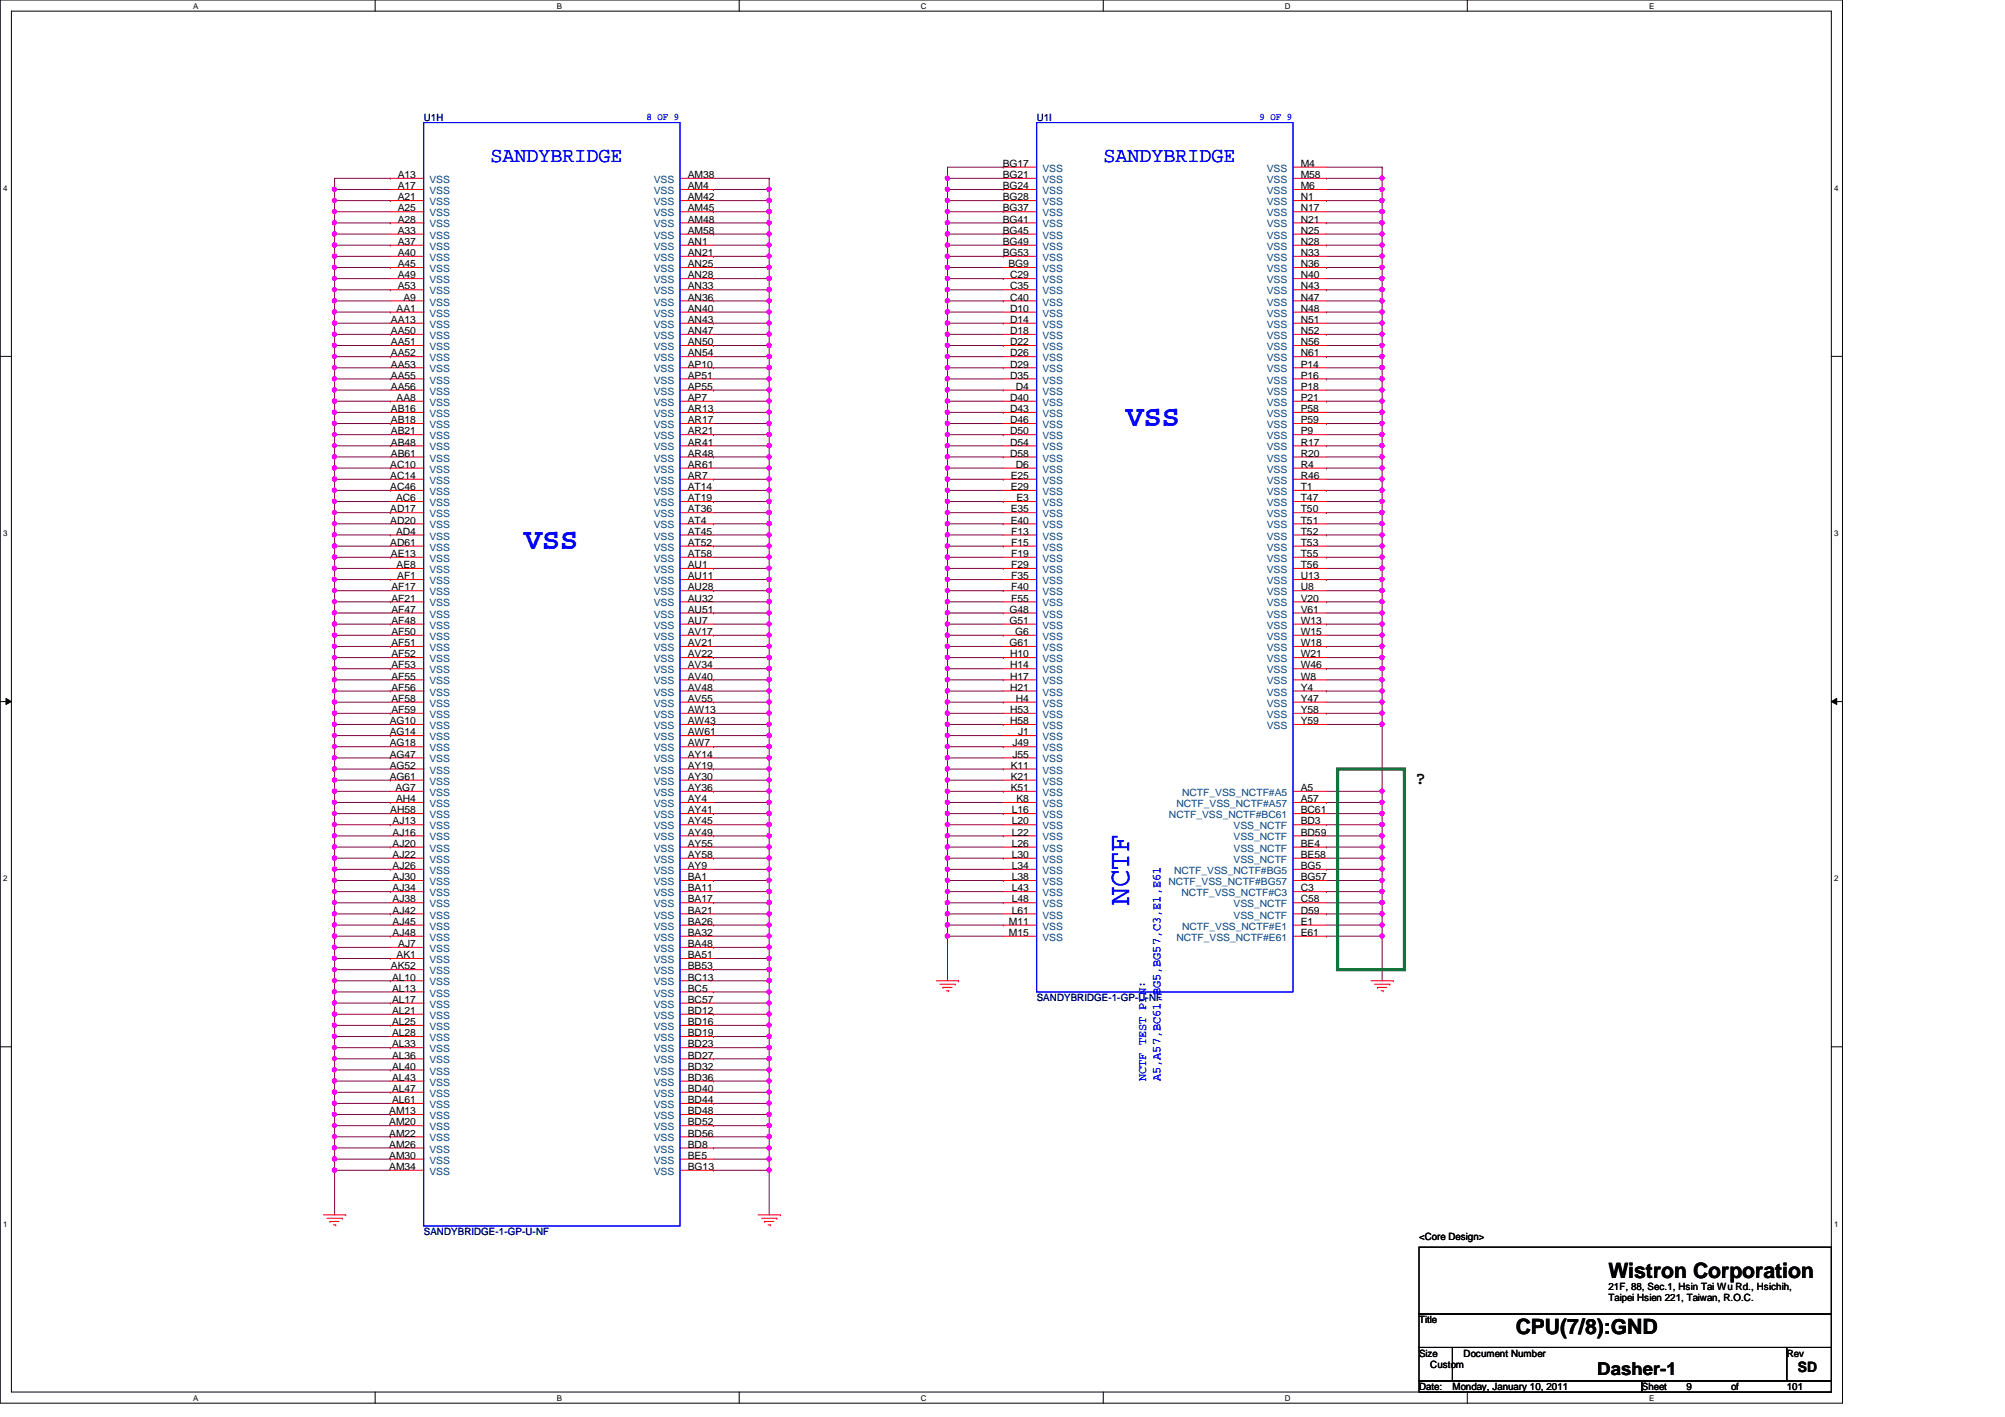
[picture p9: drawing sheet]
<svg xmlns="http://www.w3.org/2000/svg" width="297mm" height="210mm" viewBox="0 0 297 210" stroke-linecap="round" stroke-linejoin="round" font-family="sans-serif">
<defs><g id="words">
<g font-size="4.4" fill="#00f">
<text x="166.8" y="63.2">VSS</text>
<text x="77.6" y="81.3">VSS</text>
<text x="167.3" y="134.1" transform="rotate(-90 167.3 134.1)">NCTF</text>
</g>
<g font-size="3.1" fill="#00f">
<text x="72.7" y="24">SANDYBRIDGE</text>
<text x="163.5" y="24">SANDYBRIDGE</text>
</g>
<g font-size="3.1">
<text x="238.3" y="189.3">Wistron Corporation</text>
<text x="224.6" y="197.6">CPU(7/8):GND</text>
</g>
<g font-size="2.6">
<text x="209.7" y="116.1">?</text>
<text x="236.6" y="203.7">Dasher-1</text>
</g>
<text font-size="2.1" x="266.4" y="203.2">SD</text>
<g font-size="1.8" fill="#00f">
<text x="169.8" y="160.1" transform="rotate(-90 169.8 160.1)">NCTF TEST PIN:</text>
<text x="171.9" y="160.2" transform="rotate(-90 171.9 160.2)">A5,A57,BC61,BG5,BG57,C3,E1,E61</text>
</g>
<g font-size="1.5" fill="#000080">
<text x="62.8" y="17.9">U1H</text>
<text x="153.6" y="17.9">U1I</text>
<text x="153.6" y="148.3">SANDYBRIDGE-1-GP-U-NF</text>
<text x="62.8" y="183">SANDYBRIDGE-1-GP-U-NF</text>
</g>
<g font-size="1.5" fill="#00f">
<text x="95.8" y="17.7">8 OF 9</text>
<text x="186.6" y="17.7">9 OF 9</text>
</g>
<g font-size="1.5">
<text x="58.9" y="26.4">A13</text>
<text x="58.9" y="28">A17</text>
<text x="58.9" y="29.7">A21</text>
<text x="101.9" y="26.4">AM38</text>
<text x="101.9" y="28">AM4</text>
<text x="101.9" y="29.7">AM42</text>
<text x="148.5" y="24.7">BG17</text>
<text x="148.5" y="26.4">BG21</text>
<text x="148.5" y="28">BG24</text>
<text x="148.5" y="29.7">BG28</text>
<text x="192.7" y="24.7">M4</text>
<text x="192.7" y="26.4">M58</text>
<text x="192.7" y="28">M6</text>
<text x="192.7" y="29.7">N1</text>
<text x="58.9" y="31.3">A25</text>
<text x="58.9" y="33">A28</text>
<text x="58.9" y="34.6">A33</text>
<text x="101.9" y="31.3">AM45</text>
<text x="101.9" y="33">AM48</text>
<text x="101.9" y="34.6">AM58</text>
<text x="148.5" y="31.3">BG37</text>
<text x="148.5" y="33">BG41</text>
<text x="148.5" y="34.6">BG45</text>
<text x="192.7" y="31.3">N17</text>
<text x="192.7" y="33">N21</text>
<text x="192.7" y="34.6">N25</text>
<text x="58.9" y="36.3">A37</text>
<text x="58.9" y="37.9">A40</text>
<text x="58.9" y="39.6">A45</text>
<text x="58.9" y="41.2">A49</text>
<text x="101.9" y="36.3">AN1</text>
<text x="101.9" y="37.9">AN21</text>
<text x="101.9" y="39.6">AN25</text>
<text x="101.9" y="41.2">AN28</text>
<text x="148.5" y="36.3">BG49</text>
<text x="148.5" y="37.9">BG53</text>
<text x="149.4" y="39.6">BG9</text>
<text x="149.6" y="41.2">C29</text>
<text x="192.7" y="36.3">N28</text>
<text x="192.7" y="37.9">N33</text>
<text x="192.7" y="39.6">N36</text>
<text x="192.7" y="41.2">N40</text>
<text x="57.9" y="47.8">AA13</text>
<text x="58.8" y="46.2">AA1</text>
<text x="58.9" y="42.9">A53</text>
<text x="59.8" y="44.5">A9</text>
<text x="101.9" y="42.9">AN33</text>
<text x="101.9" y="44.5">AN36</text>
<text x="101.9" y="46.2">AN40</text>
<text x="101.9" y="47.8">AN43</text>
<text x="149.6" y="42.9">C35</text>
<text x="149.6" y="44.5">C40</text>
<text x="149.6" y="46.2">D10</text>
<text x="149.6" y="47.8">D14</text>
<text x="192.7" y="42.9">N43</text>
<text x="192.7" y="44.5">N47</text>
<text x="192.7" y="46.2">N48</text>
<text x="192.7" y="47.8">N51</text>
<text x="57.9" y="49.5">AA50</text>
<text x="57.9" y="51.1">AA51</text>
<text x="57.9" y="52.8">AA52</text>
<text x="101.9" y="49.5">AN47</text>
<text x="101.9" y="51.1">AN50</text>
<text x="101.9" y="52.8">AN54</text>
<text x="149.6" y="49.5">D18</text>
<text x="149.6" y="51.1">D22</text>
<text x="149.6" y="52.8">D26</text>
<text x="192.7" y="49.5">N52</text>
<text x="192.7" y="51.1">N56</text>
<text x="192.7" y="52.8">N61</text>
<text x="57.9" y="54.4">AA53</text>
<text x="57.9" y="56.1">AA55</text>
<text x="57.9" y="57.7">AA56</text>
<text x="58.8" y="59.4">AA8</text>
<text x="101.9" y="54.4">AP10</text>
<text x="101.9" y="56.1">AP51</text>
<text x="101.9" y="57.7">AP55</text>
<text x="101.9" y="59.4">AP7</text>
<text x="149.6" y="54.4">D29</text>
<text x="149.6" y="56.1">D35</text>
<text x="149.6" y="59.4">D40</text>
<text x="150.5" y="57.7">D4</text>
<text x="192.7" y="54.4">P14</text>
<text x="192.7" y="56.1">P16</text>
<text x="192.7" y="57.7">P18</text>
<text x="192.7" y="59.4">P21</text>
<text x="57.9" y="61">AB16</text>
<text x="57.9" y="62.7">AB18</text>
<text x="57.9" y="64.3">AB21</text>
<text x="57.9" y="66">AB48</text>
<text x="101.9" y="61">AR13</text>
<text x="101.9" y="62.7">AR17</text>
<text x="101.9" y="64.3">AR21</text>
<text x="101.9" y="66">AR41</text>
<text x="149.6" y="61">D43</text>
<text x="149.6" y="62.7">D46</text>
<text x="149.6" y="64.3">D50</text>
<text x="149.6" y="66">D54</text>
<text x="192.7" y="61">P58</text>
<text x="192.7" y="62.7">P59</text>
<text x="192.7" y="64.3">P9</text>
<text x="192.7" y="66">R17</text>
<text x="57.8" y="69.3">AC10</text>
<text x="57.8" y="71">AC14</text>
<text x="57.9" y="67.6">AB61</text>
<text x="101.9" y="67.6">AR48</text>
<text x="101.9" y="69.3">AR61</text>
<text x="101.9" y="71">AR7</text>
<text x="149.6" y="67.6">D58</text>
<text x="149.7" y="71">E25</text>
<text x="150.5" y="69.3">D6</text>
<text x="192.7" y="67.6">R20</text>
<text x="192.7" y="69.3">R4</text>
<text x="192.7" y="71">R46</text>
<text x="57.8" y="72.6">AC46</text>
<text x="57.8" y="75.9">AD17</text>
<text x="57.8" y="77.6">AD20</text>
<text x="58.7" y="74.3">AC6</text>
<text x="101.9" y="72.6">AT14</text>
<text x="101.9" y="74.3">AT19</text>
<text x="101.9" y="75.9">AT36</text>
<text x="101.9" y="77.6">AT4</text>
<text x="149.7" y="72.6">E29</text>
<text x="149.7" y="75.9">E35</text>
<text x="149.7" y="77.6">E40</text>
<text x="150.6" y="74.3">E3</text>
<text x="192.7" y="72.6">T1</text>
<text x="192.7" y="74.3">T47</text>
<text x="192.7" y="75.9">T50</text>
<text x="192.7" y="77.6">T51</text>
<text x="57.8" y="80.9">AD61</text>
<text x="57.9" y="82.5">AE13</text>
<text x="58.7" y="79.2">AD4</text>
<text x="101.9" y="79.2">AT45</text>
<text x="101.9" y="80.9">AT52</text>
<text x="101.9" y="82.5">AT58</text>
<text x="149.8" y="79.2">F13</text>
<text x="149.8" y="80.9">F15</text>
<text x="149.8" y="82.5">F19</text>
<text x="192.7" y="79.2">T52</text>
<text x="192.7" y="80.9">T53</text>
<text x="192.7" y="82.5">T55</text>
<text x="58" y="87.5">AF17</text>
<text x="58" y="89.1">AF21</text>
<text x="58.8" y="84.2">AE8</text>
<text x="58.8" y="85.8">AF1</text>
<text x="101.9" y="84.2">AU1</text>
<text x="101.9" y="85.8">AU11</text>
<text x="101.9" y="87.5">AU28</text>
<text x="101.9" y="89.1">AU32</text>
<text x="149.8" y="84.2">F29</text>
<text x="149.8" y="85.8">F35</text>
<text x="149.8" y="87.5">F40</text>
<text x="149.8" y="89.1">F55</text>
<text x="192.7" y="84.2">T56</text>
<text x="192.7" y="85.8">U13</text>
<text x="192.7" y="87.5">U8</text>
<text x="192.7" y="89.1">V20</text>
<text x="58" y="90.8">AF47</text>
<text x="58" y="92.4">AF48</text>
<text x="58" y="94.1">AF50</text>
<text x="58" y="95.7">AF51</text>
<text x="101.9" y="90.8">AU51</text>
<text x="101.9" y="92.4">AU7</text>
<text x="101.9" y="94.1">AV17</text>
<text x="101.9" y="95.7">AV21</text>
<text x="149.6" y="90.8">G48</text>
<text x="149.6" y="92.4">G51</text>
<text x="149.6" y="95.7">G61</text>
<text x="150.4" y="94.1">G6</text>
<text x="192.7" y="90.8">V61</text>
<text x="192.7" y="92.4">W13</text>
<text x="192.7" y="94.1">W15</text>
<text x="192.7" y="95.7">W18</text>
<text x="58" y="97.4">AF52</text>
<text x="58" y="99">AF53</text>
<text x="58" y="100.7">AF55</text>
<text x="101.9" y="97.4">AV22</text>
<text x="101.9" y="99">AV34</text>
<text x="101.9" y="100.7">AV40</text>
<text x="149.6" y="97.4">H10</text>
<text x="149.6" y="99">H14</text>
<text x="149.6" y="100.7">H17</text>
<text x="192.7" y="97.4">W21</text>
<text x="192.7" y="99">W46</text>
<text x="192.7" y="100.7">W8</text>
<text x="57.7" y="107.3">AG10</text>
<text x="58" y="102.3">AF56</text>
<text x="58" y="104">AF58</text>
<text x="58" y="105.6">AF59</text>
<text x="101.9" y="102.3">AV48</text>
<text x="101.9" y="104">AV55</text>
<text x="101.9" y="105.6">AW13</text>
<text x="101.9" y="107.3">AW43</text>
<text x="149.6" y="102.3">H21</text>
<text x="149.6" y="105.6">H53</text>
<text x="149.6" y="107.3">H58</text>
<text x="150.5" y="104">H4</text>
<text x="192.7" y="102.3">Y4</text>
<text x="192.7" y="104">Y47</text>
<text x="192.7" y="105.6">Y58</text>
<text x="192.7" y="107.3">Y59</text>
<text x="57.7" y="108.9">AG14</text>
<text x="57.7" y="110.6">AG18</text>
<text x="57.7" y="112.2">AG47</text>
<text x="57.7" y="113.9">AG52</text>
<text x="101.9" y="108.9">AW61</text>
<text x="101.9" y="110.6">AW7</text>
<text x="101.9" y="112.2">AY14</text>
<text x="101.9" y="113.9">AY19</text>
<text x="149.7" y="113.9">K11</text>
<text x="150" y="110.6">J49</text>
<text x="150" y="112.2">J55</text>
<text x="150.8" y="108.9">J1</text>
<text x="57.7" y="115.5">AG61</text>
<text x="58.6" y="117.2">AG7</text>
<text x="58.7" y="118.8">AH4</text>
<text x="101.9" y="115.5">AY30</text>
<text x="101.9" y="117.2">AY36</text>
<text x="101.9" y="118.8">AY4</text>
<text x="149.7" y="115.5">K21</text>
<text x="149.7" y="117.2">K51</text>
<text x="150.6" y="118.8">K8</text>
<text x="192.7" y="117.2">A5</text>
<text x="192.7" y="118.8">A57</text>
<text x="57.8" y="120.5">AH58</text>
<text x="58.2" y="122.1">AJ13</text>
<text x="58.2" y="123.8">AJ16</text>
<text x="58.2" y="125.4">AJ20</text>
<text x="101.9" y="120.5">AY41</text>
<text x="101.9" y="122.1">AY45</text>
<text x="101.9" y="123.8">AY49</text>
<text x="101.9" y="125.4">AY55</text>
<text x="149.9" y="120.5">L16</text>
<text x="149.9" y="122.1">L20</text>
<text x="149.9" y="123.8">L22</text>
<text x="149.9" y="125.4">L26</text>
<text x="192.7" y="120.5">BC61</text>
<text x="192.7" y="122.1">BD3</text>
<text x="192.7" y="123.8">BD59</text>
<text x="192.7" y="125.4">BE4</text>
<text x="58.2" y="127.1">AJ22</text>
<text x="58.2" y="128.7">AJ26</text>
<text x="58.2" y="130.4">AJ30</text>
<text x="101.9" y="127.1">AY58</text>
<text x="101.9" y="128.7">AY9</text>
<text x="101.9" y="130.4">BA1</text>
<text x="149.9" y="127.1">L30</text>
<text x="149.9" y="128.7">L34</text>
<text x="149.9" y="130.4">L38</text>
<text x="192.7" y="127.1">BE58</text>
<text x="192.7" y="128.7">BG5</text>
<text x="192.7" y="130.4">BG57</text>
<text x="58.2" y="132">AJ34</text>
<text x="58.2" y="133.7">AJ38</text>
<text x="58.2" y="135.3">AJ42</text>
<text x="58.2" y="137">AJ45</text>
<text x="101.9" y="132">BA11</text>
<text x="101.9" y="133.7">BA17</text>
<text x="101.9" y="135.3">BA21</text>
<text x="101.9" y="137">BA26</text>
<text x="149.5" y="137">M11</text>
<text x="149.9" y="132">L43</text>
<text x="149.9" y="133.7">L48</text>
<text x="149.9" y="135.3">L61</text>
<text x="192.7" y="132">C3</text>
<text x="192.7" y="133.7">C58</text>
<text x="192.7" y="135.3">D59</text>
<text x="192.7" y="137">E1</text>
<text x="57.9" y="143.6">AK52</text>
<text x="58.2" y="138.6">AJ48</text>
<text x="58.8" y="141.9">AK1</text>
<text x="59" y="140.3">AJ7</text>
<text x="101.9" y="138.6">BA32</text>
<text x="101.9" y="140.3">BA48</text>
<text x="101.9" y="141.9">BA51</text>
<text x="101.9" y="143.6">BB53</text>
<text x="149.5" y="138.6">M15</text>
<text x="192.7" y="138.6">E61</text>
<text x="58.1" y="145.2">AL10</text>
<text x="58.1" y="146.9">AL13</text>
<text x="58.1" y="148.5">AL17</text>
<text x="101.9" y="145.2">BC13</text>
<text x="101.9" y="146.9">BC5</text>
<text x="101.9" y="148.5">BC57</text>
<text x="58.1" y="150.2">AL21</text>
<text x="58.1" y="151.8">AL25</text>
<text x="58.1" y="153.5">AL28</text>
<text x="58.1" y="155.2">AL33</text>
<text x="101.9" y="150.2">BD12</text>
<text x="101.9" y="151.8">BD16</text>
<text x="101.9" y="153.5">BD19</text>
<text x="101.9" y="155.2">BD23</text>
<text x="58.1" y="156.8">AL36</text>
<text x="58.1" y="158.5">AL40</text>
<text x="58.1" y="160.1">AL43</text>
<text x="58.1" y="161.8">AL47</text>
<text x="101.9" y="156.8">BD27</text>
<text x="101.9" y="158.5">BD32</text>
<text x="101.9" y="160.1">BD36</text>
<text x="101.9" y="161.8">BD40</text>
<text x="57.7" y="165.1">AM13</text>
<text x="57.7" y="166.7">AM20</text>
<text x="58.1" y="163.4">AL61</text>
<text x="101.9" y="163.4">BD44</text>
<text x="101.9" y="165.1">BD48</text>
<text x="101.9" y="166.7">BD52</text>
<text x="57.7" y="168.4">AM22</text>
<text x="57.7" y="170">AM26</text>
<text x="57.7" y="171.7">AM30</text>
<text x="57.7" y="173.3">AM34</text>
<text x="101.9" y="168.4">BD56</text>
<text x="101.9" y="170">BD8</text>
<text x="101.9" y="171.7">BE5</text>
<text x="101.9" y="173.3">BG13</text>
<text x="210.2" y="183.6">&lt;Core Design&gt;</text>
<text x="238.3" y="191.1">21F, 88, Sec.1, Hsin Tai Wu Rd., Hsichih,</text>
<text x="210.2" y="196">Title</text>
<text x="238.3" y="192.8">Taipei Hsien 221, Taiwan, R.O.C.</text>
<text x="210.2" y="201">Size</text>
<text x="211.9" y="202.6">Custom</text>
<text x="216.8" y="201">Document Number</text>
<text x="264.7" y="201">Rev</text>
<text x="210.2" y="205.9">Date:</text>
<text x="215.2" y="205.9">Monday, January 10, 2011</text>
<text x="243.3" y="205.9">Sheet</text>
<text x="249.9" y="205.9">9</text>
<text x="256.5" y="205.9">of</text>
<text x="264.7" y="205.9">101</text>
</g>
<g font-size="1.5" fill="#004080">
<text x="63.6" y="27.1">VSS</text>
<text x="63.6" y="28.7">VSS</text>
<text x="96.9" y="27.1">VSS</text>
<text x="96.9" y="28.7">VSS</text>
<text x="154.4" y="25.4">VSS</text>
<text x="154.4" y="27.1">VSS</text>
<text x="154.4" y="28.7">VSS</text>
<text x="187.7" y="25.4">VSS</text>
<text x="187.7" y="27.1">VSS</text>
<text x="187.7" y="28.7">VSS</text>
<text x="63.6" y="30.4">VSS</text>
<text x="63.6" y="32">VSS</text>
<text x="63.6" y="33.7">VSS</text>
<text x="63.6" y="35.3">VSS</text>
<text x="96.9" y="30.4">VSS</text>
<text x="96.9" y="32">VSS</text>
<text x="96.9" y="33.7">VSS</text>
<text x="96.9" y="35.3">VSS</text>
<text x="154.4" y="30.4">VSS</text>
<text x="154.4" y="32">VSS</text>
<text x="154.4" y="33.7">VSS</text>
<text x="154.4" y="35.3">VSS</text>
<text x="187.7" y="30.4">VSS</text>
<text x="187.7" y="32">VSS</text>
<text x="187.7" y="33.7">VSS</text>
<text x="187.7" y="35.3">VSS</text>
<text x="63.6" y="37">VSS</text>
<text x="63.6" y="38.7">VSS</text>
<text x="63.6" y="40.3">VSS</text>
<text x="63.6" y="42">VSS</text>
<text x="96.9" y="37">VSS</text>
<text x="96.9" y="38.7">VSS</text>
<text x="96.9" y="40.3">VSS</text>
<text x="96.9" y="42">VSS</text>
<text x="154.4" y="37">VSS</text>
<text x="154.4" y="38.7">VSS</text>
<text x="154.4" y="40.3">VSS</text>
<text x="154.4" y="42">VSS</text>
<text x="187.7" y="37">VSS</text>
<text x="187.7" y="38.7">VSS</text>
<text x="187.7" y="40.3">VSS</text>
<text x="187.7" y="42">VSS</text>
<text x="63.6" y="43.6">VSS</text>
<text x="63.6" y="45.3">VSS</text>
<text x="63.6" y="46.9">VSS</text>
<text x="96.9" y="43.6">VSS</text>
<text x="96.9" y="45.3">VSS</text>
<text x="96.9" y="46.9">VSS</text>
<text x="154.4" y="43.6">VSS</text>
<text x="154.4" y="45.3">VSS</text>
<text x="154.4" y="46.9">VSS</text>
<text x="187.7" y="43.6">VSS</text>
<text x="187.7" y="45.3">VSS</text>
<text x="187.7" y="46.9">VSS</text>
<text x="63.6" y="48.6">VSS</text>
<text x="63.6" y="50.2">VSS</text>
<text x="63.6" y="51.9">VSS</text>
<text x="63.6" y="53.5">VSS</text>
<text x="96.9" y="48.6">VSS</text>
<text x="96.9" y="50.2">VSS</text>
<text x="96.9" y="51.9">VSS</text>
<text x="96.9" y="53.5">VSS</text>
<text x="154.4" y="48.6">VSS</text>
<text x="154.4" y="50.2">VSS</text>
<text x="154.4" y="51.9">VSS</text>
<text x="154.4" y="53.5">VSS</text>
<text x="187.7" y="48.6">VSS</text>
<text x="187.7" y="50.2">VSS</text>
<text x="187.7" y="51.9">VSS</text>
<text x="187.7" y="53.5">VSS</text>
<text x="63.6" y="55.2">VSS</text>
<text x="63.6" y="56.8">VSS</text>
<text x="63.6" y="58.5">VSS</text>
<text x="96.9" y="55.2">VSS</text>
<text x="96.9" y="56.8">VSS</text>
<text x="96.9" y="58.5">VSS</text>
<text x="154.4" y="55.2">VSS</text>
<text x="154.4" y="56.8">VSS</text>
<text x="154.4" y="58.5">VSS</text>
<text x="187.7" y="55.2">VSS</text>
<text x="187.7" y="56.8">VSS</text>
<text x="187.7" y="58.5">VSS</text>
<text x="63.6" y="60.1">VSS</text>
<text x="63.6" y="61.8">VSS</text>
<text x="63.6" y="63.4">VSS</text>
<text x="63.6" y="65.1">VSS</text>
<text x="96.9" y="60.1">VSS</text>
<text x="96.9" y="61.8">VSS</text>
<text x="96.9" y="63.4">VSS</text>
<text x="96.9" y="65.1">VSS</text>
<text x="154.4" y="60.1">VSS</text>
<text x="154.4" y="61.8">VSS</text>
<text x="154.4" y="63.4">VSS</text>
<text x="154.4" y="65.1">VSS</text>
<text x="187.7" y="60.1">VSS</text>
<text x="187.7" y="61.8">VSS</text>
<text x="187.7" y="63.4">VSS</text>
<text x="187.7" y="65.1">VSS</text>
<text x="63.6" y="66.7">VSS</text>
<text x="63.6" y="68.4">VSS</text>
<text x="63.6" y="70">VSS</text>
<text x="63.6" y="71.7">VSS</text>
<text x="96.9" y="66.7">VSS</text>
<text x="96.9" y="68.4">VSS</text>
<text x="96.9" y="70">VSS</text>
<text x="96.9" y="71.7">VSS</text>
<text x="154.4" y="66.7">VSS</text>
<text x="154.4" y="68.4">VSS</text>
<text x="154.4" y="70">VSS</text>
<text x="154.4" y="71.7">VSS</text>
<text x="187.7" y="66.7">VSS</text>
<text x="187.7" y="68.4">VSS</text>
<text x="187.7" y="70">VSS</text>
<text x="187.7" y="71.7">VSS</text>
<text x="63.6" y="73.3">VSS</text>
<text x="63.6" y="75">VSS</text>
<text x="63.6" y="76.6">VSS</text>
<text x="96.9" y="73.3">VSS</text>
<text x="96.9" y="75">VSS</text>
<text x="96.9" y="76.6">VSS</text>
<text x="154.4" y="73.3">VSS</text>
<text x="154.4" y="75">VSS</text>
<text x="154.4" y="76.6">VSS</text>
<text x="187.7" y="73.3">VSS</text>
<text x="187.7" y="75">VSS</text>
<text x="187.7" y="76.6">VSS</text>
<text x="63.6" y="78.3">VSS</text>
<text x="63.6" y="79.9">VSS</text>
<text x="63.6" y="81.6">VSS</text>
<text x="63.6" y="83.2">VSS</text>
<text x="96.9" y="78.3">VSS</text>
<text x="96.9" y="79.9">VSS</text>
<text x="96.9" y="81.6">VSS</text>
<text x="96.9" y="83.2">VSS</text>
<text x="154.4" y="78.3">VSS</text>
<text x="154.4" y="79.9">VSS</text>
<text x="154.4" y="81.6">VSS</text>
<text x="154.4" y="83.2">VSS</text>
<text x="187.7" y="78.3">VSS</text>
<text x="187.7" y="79.9">VSS</text>
<text x="187.7" y="81.6">VSS</text>
<text x="187.7" y="83.2">VSS</text>
<text x="63.6" y="84.9">VSS</text>
<text x="63.6" y="86.5">VSS</text>
<text x="63.6" y="88.2">VSS</text>
<text x="63.6" y="89.8">VSS</text>
<text x="96.9" y="84.9">VSS</text>
<text x="96.9" y="86.5">VSS</text>
<text x="96.9" y="88.2">VSS</text>
<text x="96.9" y="89.8">VSS</text>
<text x="154.4" y="84.9">VSS</text>
<text x="154.4" y="86.5">VSS</text>
<text x="154.4" y="88.2">VSS</text>
<text x="154.4" y="89.8">VSS</text>
<text x="187.7" y="84.9">VSS</text>
<text x="187.7" y="86.5">VSS</text>
<text x="187.7" y="88.2">VSS</text>
<text x="187.7" y="89.8">VSS</text>
<text x="63.6" y="91.5">VSS</text>
<text x="63.6" y="93.1">VSS</text>
<text x="63.6" y="94.8">VSS</text>
<text x="96.9" y="91.5">VSS</text>
<text x="96.9" y="93.1">VSS</text>
<text x="96.9" y="94.8">VSS</text>
<text x="154.4" y="91.5">VSS</text>
<text x="154.4" y="93.1">VSS</text>
<text x="154.4" y="94.8">VSS</text>
<text x="187.7" y="91.5">VSS</text>
<text x="187.7" y="93.1">VSS</text>
<text x="187.7" y="94.8">VSS</text>
<text x="63.6" y="96.4">VSS</text>
<text x="63.6" y="98.1">VSS</text>
<text x="63.6" y="99.7">VSS</text>
<text x="63.6" y="101.4">VSS</text>
<text x="96.9" y="96.4">VSS</text>
<text x="96.9" y="98.1">VSS</text>
<text x="96.9" y="99.7">VSS</text>
<text x="96.9" y="101.4">VSS</text>
<text x="154.4" y="96.4">VSS</text>
<text x="154.4" y="98.1">VSS</text>
<text x="154.4" y="99.7">VSS</text>
<text x="154.4" y="101.4">VSS</text>
<text x="187.7" y="96.4">VSS</text>
<text x="187.7" y="98.1">VSS</text>
<text x="187.7" y="99.7">VSS</text>
<text x="187.7" y="101.4">VSS</text>
<text x="63.6" y="103">VSS</text>
<text x="63.6" y="104.7">VSS</text>
<text x="63.6" y="106.3">VSS</text>
<text x="63.6" y="108">VSS</text>
<text x="96.9" y="103">VSS</text>
<text x="96.9" y="104.7">VSS</text>
<text x="96.9" y="106.3">VSS</text>
<text x="96.9" y="108">VSS</text>
<text x="154.4" y="103">VSS</text>
<text x="154.4" y="104.7">VSS</text>
<text x="154.4" y="106.3">VSS</text>
<text x="154.4" y="108">VSS</text>
<text x="187.7" y="103">VSS</text>
<text x="187.7" y="104.7">VSS</text>
<text x="187.7" y="106.3">VSS</text>
<text x="187.7" y="108">VSS</text>
<text x="63.6" y="109.6">VSS</text>
<text x="63.6" y="111.3">VSS</text>
<text x="63.6" y="112.9">VSS</text>
<text x="96.9" y="109.6">VSS</text>
<text x="96.9" y="111.3">VSS</text>
<text x="96.9" y="112.9">VSS</text>
<text x="154.4" y="109.6">VSS</text>
<text x="154.4" y="111.3">VSS</text>
<text x="154.4" y="112.9">VSS</text>
<text x="63.6" y="114.6">VSS</text>
<text x="63.6" y="116.2">VSS</text>
<text x="63.6" y="117.9">VSS</text>
<text x="63.6" y="119.5">VSS</text>
<text x="96.9" y="114.6">VSS</text>
<text x="96.9" y="116.2">VSS</text>
<text x="96.9" y="117.9">VSS</text>
<text x="96.9" y="119.5">VSS</text>
<text x="154.4" y="114.6">VSS</text>
<text x="154.4" y="116.2">VSS</text>
<text x="154.4" y="117.9">VSS</text>
<text x="154.4" y="119.5">VSS</text>
<text x="174.3" y="119.5">NCTF_VSS_NCTF#A57</text>
<text x="175.1" y="117.9">NCTF_VSS_NCTF#A5</text>
<text x="63.6" y="121.2">VSS</text>
<text x="63.6" y="122.9">VSS</text>
<text x="63.6" y="124.5">VSS</text>
<text x="96.9" y="121.2">VSS</text>
<text x="96.9" y="122.9">VSS</text>
<text x="96.9" y="124.5">VSS</text>
<text x="154.4" y="121.2">VSS</text>
<text x="154.4" y="122.9">VSS</text>
<text x="154.4" y="124.5">VSS</text>
<text x="173.2" y="121.2">NCTF_VSS_NCTF#BC61</text>
<text x="182.7" y="122.9">VSS_NCTF</text>
<text x="182.7" y="124.5">VSS_NCTF</text>
<text x="63.6" y="126.2">VSS</text>
<text x="63.6" y="127.8">VSS</text>
<text x="63.6" y="129.5">VSS</text>
<text x="63.6" y="131.1">VSS</text>
<text x="96.9" y="126.2">VSS</text>
<text x="96.9" y="127.8">VSS</text>
<text x="96.9" y="129.5">VSS</text>
<text x="96.9" y="131.1">VSS</text>
<text x="154.4" y="126.2">VSS</text>
<text x="154.4" y="127.8">VSS</text>
<text x="154.4" y="129.5">VSS</text>
<text x="154.4" y="131.1">VSS</text>
<text x="173.1" y="131.1">NCTF_VSS_NCTF#BG57</text>
<text x="173.9" y="129.5">NCTF_VSS_NCTF#BG5</text>
<text x="182.7" y="126.2">VSS_NCTF</text>
<text x="182.7" y="127.8">VSS_NCTF</text>
<text x="63.6" y="132.8">VSS</text>
<text x="63.6" y="134.4">VSS</text>
<text x="63.6" y="136.1">VSS</text>
<text x="63.6" y="137.7">VSS</text>
<text x="96.9" y="132.8">VSS</text>
<text x="96.9" y="134.4">VSS</text>
<text x="96.9" y="136.1">VSS</text>
<text x="96.9" y="137.7">VSS</text>
<text x="154.4" y="132.8">VSS</text>
<text x="154.4" y="134.4">VSS</text>
<text x="154.4" y="136.1">VSS</text>
<text x="154.4" y="137.7">VSS</text>
<text x="175" y="132.8">NCTF_VSS_NCTF#C3</text>
<text x="175.1" y="137.7">NCTF_VSS_NCTF#E1</text>
<text x="182.7" y="134.4">VSS_NCTF</text>
<text x="182.7" y="136.1">VSS_NCTF</text>
<text x="63.6" y="139.4">VSS</text>
<text x="63.6" y="141">VSS</text>
<text x="63.6" y="142.7">VSS</text>
<text x="96.9" y="139.4">VSS</text>
<text x="96.9" y="141">VSS</text>
<text x="96.9" y="142.7">VSS</text>
<text x="154.4" y="139.4">VSS</text>
<text x="174.3" y="139.4">NCTF_VSS_NCTF#E61</text>
<text x="63.6" y="144.3">VSS</text>
<text x="63.6" y="146">VSS</text>
<text x="63.6" y="147.6">VSS</text>
<text x="63.6" y="149.3">VSS</text>
<text x="96.9" y="144.3">VSS</text>
<text x="96.9" y="146">VSS</text>
<text x="96.9" y="147.6">VSS</text>
<text x="96.9" y="149.3">VSS</text>
<text x="63.6" y="150.9">VSS</text>
<text x="63.6" y="152.6">VSS</text>
<text x="63.6" y="154.2">VSS</text>
<text x="63.6" y="155.9">VSS</text>
<text x="96.9" y="150.9">VSS</text>
<text x="96.9" y="152.6">VSS</text>
<text x="96.9" y="154.2">VSS</text>
<text x="96.9" y="155.9">VSS</text>
<text x="63.6" y="157.5">VSS</text>
<text x="63.6" y="159.2">VSS</text>
<text x="63.6" y="160.8">VSS</text>
<text x="96.9" y="157.5">VSS</text>
<text x="96.9" y="159.2">VSS</text>
<text x="96.9" y="160.8">VSS</text>
<text x="63.6" y="162.5">VSS</text>
<text x="63.6" y="164.1">VSS</text>
<text x="63.6" y="165.8">VSS</text>
<text x="63.6" y="167.4">VSS</text>
<text x="96.9" y="162.5">VSS</text>
<text x="96.9" y="164.1">VSS</text>
<text x="96.9" y="165.8">VSS</text>
<text x="96.9" y="167.4">VSS</text>
<text x="63.6" y="169.1">VSS</text>
<text x="63.6" y="170.7">VSS</text>
<text x="63.6" y="172.4">VSS</text>
<text x="96.9" y="169.1">VSS</text>
<text x="96.9" y="170.7">VSS</text>
<text x="96.9" y="172.4">VSS</text>
<text x="63.6" y="174">VSS</text>
<text x="96.9" y="174">VSS</text>
</g>
<g font-size="1.2">
<text x="28.6" y="1.3">A</text>
<text x="82.5" y="1.3">B</text>
<text x="136.4" y="1.3">C</text>
<text x="190.4" y="1.3">D</text>
<text x="244.3" y="1.3">E</text>
<text x=".5" y="28.3">4</text>
<text x="271.7" y="28.3">4</text>
<text x=".5" y="79.4">3</text>
<text x="271.7" y="79.4">3</text>
<text x=".5" y="130.6">2</text>
<text x="271.7" y="130.6">2</text>
<text x=".5" y="181.7">1</text>
<text x="271.7" y="181.7">1</text>
<text x="28.6" y="207.5">A</text>
<text x="82.5" y="207.5">B</text>
<text x="136.4" y="207.5">C</text>
<text x="190.4" y="207.5">D</text>
<text x="244.3" y="207.5">E</text>
</g>
</g></defs>
<path d="M0 0h273v207.9h-273zM1.7 1.7h269.6v204.5h-269.6z" fill="none" stroke="#000" stroke-width=".15"/>
<g fill="#fff">
<path d="M28.6 .2h.7v1.3h-.7z"/>
<path d="M28.6 206.4h.7v1.3h-.7z"/>
</g>
<path d="M55.6 0v1.7M55.6 206.2v1.7" fill="none" stroke="#000" stroke-width=".15"/>
<g fill="#fff">
<path d="M82.5 .2h.7v1.3h-.7z"/>
<path d="M82.5 206.4h.7v1.3h-.7z"/>
</g>
<path d="M109.5 0v1.7M109.5 206.2v1.7" fill="none" stroke="#000" stroke-width=".15"/>
<g fill="#fff">
<path d="M136.4 .2h.8v1.3h-.8z"/>
<path d="M136.4 206.4h.8v1.3h-.8z"/>
</g>
<path d="M163.4 0v1.7M163.4 206.2v1.7" fill="none" stroke="#000" stroke-width=".15"/>
<g fill="#fff">
<path d="M190.4 .2h.8v1.3h-.8z"/>
<path d="M190.4 206.4h.8v1.3h-.8z"/>
</g>
<path d="M217.4 0v1.7M217.4 206.2v1.7" fill="none" stroke="#000" stroke-width=".15"/>
<g fill="#fff">
<path d="M244.3 .2h.7v1.3h-.7z"/>
<path d="M244.3 206.4h.7v1.3h-.7z"/>
<path d="M.5 27.2h.6v1.3h-.6z"/>
<path d="M271.7 27.2h.6v1.3h-.6z"/>
<path d="M.5 78.4h.6v1.3h-.6z"/>
<path d="M271.7 78.4h.6v1.3h-.6z"/>
</g>
<path d="M0 52.8h1.7M271.3 52.8h1.7" fill="none" stroke="#000" stroke-width=".15"/>
<g fill="#fff">
<path d="M.5 129.5h.6v1.3h-.6z"/>
<path d="M271.7 129.5h.6v1.3h-.6z"/>
</g>
<path d="M0 103.9h1.7M.9 103.5l.8 .4-.8 .5zM271.3 103.9h1.7M271.3 103.9l.8-.4v.9z" fill="none" stroke="#000" stroke-width=".15"/>
<path d="M.9 103.5l.8 .4-.8 .5zM271.3 103.9l.8-.4v.9z" fill="#000"/>
<g fill="#fff">
<path d="M.5 180.6h.6v1.3h-.6z"/>
<path d="M271.7 180.6h.6v1.3h-.6z"/>
</g>
<path d="M0 155.1h1.7M271.3 155.1h1.7" fill="none" stroke="#000" stroke-width=".15"/>
<path d="M49.6 28.1h8.2M49.6 28.1h.1" fill="none" stroke="#800040" stroke-width=".15"/>
<circle cx="49.5" cy="28" r=".32" fill="#f0f"/>
<circle cx="49.5" cy="28" r=".32" fill="none" stroke="#f0f" stroke-width=".15"/>
<g fill="none" stroke="#800040" stroke-width=".15">
<path d="M49.6 34.7h8.2M49.6 38h8.2M49.6 34.7h.1M49.6 38h.1M49.6 26.4h8.2M49.6 33h8.2M57.8 26.4h.1M57.8 33h.1M49.6 51.2h8.2M49.6 44.6h8.2M49.6 47.9h8.2M49.6 54.5h8.2"/>
<path d="M49.6 51.2h.1M49.6 44.6h.1M49.6 47.9h.1M49.6 54.5h.1M49.6 49.5h8.2M49.6 42.9h8.2M49.6 46.2h8.2M57.8 49.5h.1M57.8 42.9h.1M57.8 46.2h.1"/>
</g>
<circle cx="49.5" cy="37.9" r=".32" fill="#f0f"/>
<circle cx="49.5" cy="37.9" r=".32" fill="none" stroke="#f0f" stroke-width=".15"/>
<path d="M49.6 36.3h8.2M49.6 39.6h8.2M57.8 36.3h.1M57.8 39.6h.1M49.6 41.3h8.2M49.6 41.3h.1M49.6 52.8h8.2M57.8 52.8h.1M49.6 150.2h8.2M49.6 150.2h.1" fill="none" stroke="#800040" stroke-width=".15"/>
<circle cx="49.5" cy="150.2" r=".32" fill="#f0f"/>
<circle cx="49.5" cy="150.2" r=".32" fill="none" stroke="#f0f" stroke-width=".15"/>
<g fill="none" stroke="#800040" stroke-width=".15">
<path d="M49.6 137h8.2M49.6 137h.1M49.6 143.6h8.2M49.6 146.9h8.2M49.6 153.5h8.2M49.6 143.6h.1M49.6 146.9h.1M49.6 153.5h.1M49.6 148.6h8.2M49.6 142h8.2M49.6 145.3h8.2M57.8 148.6h.1"/>
<path d="M57.8 142h.1M57.8 145.3h.1"/>
</g>
<circle cx="49.5" cy="137" r=".32" fill="#f0f"/>
<circle cx="49.5" cy="137" r=".32" fill="none" stroke="#f0f" stroke-width=".15"/>
<path d="M49.6 135.4h8.2M49.6 138.7h8.2M57.8 135.4h.1M57.8 138.7h.1M49.6 140.3h8.2M49.6 140.3h.1" fill="none" stroke="#800040" stroke-width=".15"/>
<circle cx="49.5" cy="138.7" r=".32" fill="#f0f"/>
<circle cx="49.5" cy="138.7" r=".32" fill="none" stroke="#f0f" stroke-width=".15"/>
<path d="M49.6 151.9h8.2M57.8 151.9h.1M49.6 170.1h8.2M49.6 170.1h.1M49.6 168.4h8.2M57.8 168.4h.1" fill="none" stroke="#800040" stroke-width=".15"/>
<circle cx="49.5" cy="168.4" r=".32" fill="#f0f"/>
<circle cx="49.5" cy="168.4" r=".32" fill="none" stroke="#f0f" stroke-width=".15"/>
<path d="M114 171.7h.1M114 171.7v1.7" fill="none" stroke="#800040" stroke-width=".15"/>
<circle cx="113.9" cy="173.3" r=".32" fill="#f0f"/>
<circle cx="113.9" cy="173.3" r=".32" fill="none" stroke="#f0f" stroke-width=".15"/>
<circle cx="113.9" cy="171.7" r=".32" fill="#f0f"/>
<circle cx="113.9" cy="171.7" r=".32" fill="none" stroke="#f0f" stroke-width=".15"/>
<path d="M114 158.5h.1M114 158.5v1.6" fill="none" stroke="#800040" stroke-width=".15"/>
<circle cx="113.9" cy="158.5" r=".32" fill="#f0f"/>
<circle cx="113.9" cy="158.5" r=".32" fill="none" stroke="#f0f" stroke-width=".15"/>
<path d="M114 104h.1M114 104v1.7M114 150.2h.1M114 150.2v1.7" fill="none" stroke="#800040" stroke-width=".15"/>
<circle cx="113.9" cy="150.2" r=".32" fill="#f0f"/>
<circle cx="113.9" cy="150.2" r=".32" fill="none" stroke="#f0f" stroke-width=".15"/>
<path d="M114 39.6h.1M114 39.6v1.7M114 122.2h.1M114 122.2v1.6" fill="none" stroke="#800040" stroke-width=".15"/>
<circle cx="113.9" cy="39.6" r=".32" fill="#f0f"/>
<circle cx="113.9" cy="39.6" r=".32" fill="none" stroke="#f0f" stroke-width=".15"/>
<path d="M114 44.6h.1M114 44.6v1.6" fill="none" stroke="#800040" stroke-width=".15"/>
<circle cx="113.9" cy="44.6" r=".32" fill="#f0f"/>
<circle cx="113.9" cy="44.6" r=".32" fill="none" stroke="#f0f" stroke-width=".15"/>
<path d="M114 163.4h.1M114 163.4v1.7" fill="none" stroke="#800040" stroke-width=".15"/>
<circle cx="113.9" cy="163.4" r=".32" fill="#f0f"/>
<circle cx="113.9" cy="163.4" r=".32" fill="none" stroke="#f0f" stroke-width=".15"/>
<path d="M114 165.1h.1M114 165.1v1.7" fill="none" stroke="#800040" stroke-width=".15"/>
<circle cx="113.9" cy="165.1" r=".32" fill="#f0f"/>
<circle cx="113.9" cy="165.1" r=".32" fill="none" stroke="#f0f" stroke-width=".15"/>
<path d="M114 97.4h.1M114 94.1h.1M114 94.1v1.7M114 97.4v1.7M114 127.1h.1M114 127.1v1.7" fill="none" stroke="#800040" stroke-width=".15"/>
<circle cx="113.9" cy="94.1" r=".32" fill="#f0f"/>
<circle cx="113.9" cy="94.1" r=".32" fill="none" stroke="#f0f" stroke-width=".15"/>
<path d="M114 46.2h.1M114 46.2v1.7" fill="none" stroke="#800040" stroke-width=".15"/>
<circle cx="113.9" cy="46.2" r=".32" fill="#f0f"/>
<circle cx="113.9" cy="46.2" r=".32" fill="none" stroke="#f0f" stroke-width=".15"/>
<path d="M114 31.4h.1M114 26.4h.1M114 26.4v1.7M114 31.4v1.6M114 92.5h.1M114 84.2h.1M114 84.2v1.7M114 92.5v1.6" fill="none" stroke="#800040" stroke-width=".15"/>
<circle cx="113.9" cy="84.2" r=".32" fill="#f0f"/>
<circle cx="113.9" cy="84.2" r=".32" fill="none" stroke="#f0f" stroke-width=".15"/>
<path d="M114 110.6h.1M114 110.6v1.7" fill="none" stroke="#800040" stroke-width=".15"/>
<circle cx="113.9" cy="110.6" r=".32" fill="#f0f"/>
<circle cx="113.9" cy="110.6" r=".32" fill="none" stroke="#f0f" stroke-width=".15"/>
<path d="M114 105.7h.1M114 105.7v1.6" fill="none" stroke="#800040" stroke-width=".15"/>
<circle cx="113.9" cy="105.6" r=".32" fill="#f0f"/>
<circle cx="113.9" cy="105.6" r=".32" fill="none" stroke="#f0f" stroke-width=".15"/>
<path d="M114 109h.1M114 109v1.6" fill="none" stroke="#800040" stroke-width=".15"/>
<circle cx="113.9" cy="108.9" r=".32" fill="#f0f"/>
<circle cx="113.9" cy="108.9" r=".32" fill="none" stroke="#f0f" stroke-width=".15"/>
<path d="M114 145.3h.1M114 145.3v1.6" fill="none" stroke="#800040" stroke-width=".15"/>
<circle cx="113.9" cy="145.3" r=".32" fill="#f0f"/>
<circle cx="113.9" cy="145.3" r=".32" fill="none" stroke="#f0f" stroke-width=".15"/>
<path d="M114 28.1h.1M114 28.1v1.6M114 51.2h.1M114 54.5h.1M114 51.2v1.6M114 54.5v1.6M114 117.2h.1M114 117.2v1.7" fill="none" stroke="#800040" stroke-width=".15"/>
<circle cx="113.9" cy="117.2" r=".32" fill="#f0f"/>
<circle cx="113.9" cy="117.2" r=".32" fill="none" stroke="#f0f" stroke-width=".15"/>
<path d="M114 132.1h.1M114 132.1v1.6" fill="none" stroke="#800040" stroke-width=".15"/>
<circle cx="113.9" cy="132.1" r=".32" fill="#f0f"/>
<circle cx="113.9" cy="132.1" r=".32" fill="none" stroke="#f0f" stroke-width=".15"/>
<path d="M114 120.5h.1M114 120.5v1.7" fill="none" stroke="#800040" stroke-width=".15"/>
<circle cx="113.9" cy="120.5" r=".32" fill="#f0f"/>
<circle cx="113.9" cy="120.5" r=".32" fill="none" stroke="#f0f" stroke-width=".15"/>
<path d="M114 128.8h.1M114 128.8v1.6" fill="none" stroke="#800040" stroke-width=".15"/>
<circle cx="113.9" cy="128.8" r=".32" fill="#f0f"/>
<circle cx="113.9" cy="128.8" r=".32" fill="none" stroke="#f0f" stroke-width=".15"/>
<path d="M114 153.5h.1M114 153.5v1.7" fill="none" stroke="#800040" stroke-width=".15"/>
<circle cx="113.9" cy="153.5" r=".32" fill="#f0f"/>
<circle cx="113.9" cy="153.5" r=".32" fill="none" stroke="#f0f" stroke-width=".15"/>
<path d="M114 77.6h.1M114 79.2h.1M114 77.6v3.3" fill="none" stroke="#800040" stroke-width=".15"/>
<circle cx="113.9" cy="79.2" r=".32" fill="#f0f"/>
<circle cx="113.9" cy="79.2" r=".32" fill="none" stroke="#f0f" stroke-width=".15"/>
<path d="M114 82.5h.1M114 82.5v1.7" fill="none" stroke="#800040" stroke-width=".15"/>
<circle cx="113.9" cy="82.5" r=".32" fill="#f0f"/>
<circle cx="113.9" cy="82.5" r=".32" fill="none" stroke="#f0f" stroke-width=".15"/>
<path d="M114 61.1h.1M114 61.1v1.6" fill="none" stroke="#800040" stroke-width=".15"/>
<circle cx="113.9" cy="61.1" r=".32" fill="#f0f"/>
<circle cx="113.9" cy="61.1" r=".32" fill="none" stroke="#f0f" stroke-width=".15"/>
<path d="M114 62.7h.1M114 62.7v1.7" fill="none" stroke="#800040" stroke-width=".15"/>
<circle cx="113.9" cy="62.7" r=".32" fill="#f0f"/>
<circle cx="113.9" cy="62.7" r=".32" fill="none" stroke="#f0f" stroke-width=".15"/>
<path d="M114 112.3h.1M114 112.3v1.6" fill="none" stroke="#800040" stroke-width=".15"/>
<circle cx="113.9" cy="112.2" r=".32" fill="#f0f"/>
<circle cx="113.9" cy="112.2" r=".32" fill="none" stroke="#f0f" stroke-width=".15"/>
<path d="M114 100.7h.1M114 100.7v1.7" fill="none" stroke="#800040" stroke-width=".15"/>
<circle cx="113.9" cy="100.7" r=".32" fill="#f0f"/>
<circle cx="113.9" cy="100.7" r=".32" fill="none" stroke="#f0f" stroke-width=".15"/>
<path d="M114 140.3h.1M114 140.3v1.7" fill="none" stroke="#800040" stroke-width=".15"/>
<circle cx="113.9" cy="140.3" r=".32" fill="#f0f"/>
<circle cx="113.9" cy="140.3" r=".32" fill="none" stroke="#f0f" stroke-width=".15"/>
<path d="M114 36.3h.1M114 36.3v1.7" fill="none" stroke="#800040" stroke-width=".15"/>
<circle cx="113.9" cy="36.3" r=".32" fill="#f0f"/>
<circle cx="113.9" cy="36.3" r=".32" fill="none" stroke="#f0f" stroke-width=".15"/>
<path d="M114 67.7h.1M114 69.3h.1M114 67.7v3.3M114 90.8h.1M114 90.8v1.7M114 115.6h.1M114 115.6v1.6M114 135.4h.1M114 135.4v1.6M114 168.4h.1M114 168.4v1.7" fill="none" stroke="#800040" stroke-width=".15"/>
<circle cx="113.9" cy="69.3" r=".32" fill="#f0f"/>
<circle cx="113.9" cy="69.3" r=".32" fill="none" stroke="#f0f" stroke-width=".15"/>
<path d="M114 160.1h.1M114 160.1v1.7" fill="none" stroke="#800040" stroke-width=".15"/>
<circle cx="113.9" cy="160.1" r=".32" fill="#f0f"/>
<circle cx="113.9" cy="160.1" r=".32" fill="none" stroke="#f0f" stroke-width=".15"/>
<path d="M114 161.8h.1M114 161.8v1.6" fill="none" stroke="#800040" stroke-width=".15"/>
<circle cx="113.9" cy="161.8" r=".32" fill="#f0f"/>
<circle cx="113.9" cy="161.8" r=".32" fill="none" stroke="#f0f" stroke-width=".15"/>
<path d="M114 118.9h.1M114 118.9v1.6" fill="none" stroke="#800040" stroke-width=".15"/>
<circle cx="113.9" cy="118.8" r=".32" fill="#f0f"/>
<circle cx="113.9" cy="118.8" r=".32" fill="none" stroke="#f0f" stroke-width=".15"/>
<path d="M114 56.1h.1M114 56.1v1.7" fill="none" stroke="#800040" stroke-width=".15"/>
<circle cx="113.9" cy="56.1" r=".32" fill="#f0f"/>
<circle cx="113.9" cy="56.1" r=".32" fill="none" stroke="#f0f" stroke-width=".15"/>
<path d="M114 142h.1M114 142v1.6" fill="none" stroke="#800040" stroke-width=".15"/>
<circle cx="113.9" cy="142" r=".32" fill="#f0f"/>
<circle cx="113.9" cy="142" r=".32" fill="none" stroke="#f0f" stroke-width=".15"/>
<path d="M114 146.9h.1M114 146.9v1.7" fill="none" stroke="#800040" stroke-width=".15"/>
<circle cx="113.9" cy="146.9" r=".32" fill="#f0f"/>
<circle cx="113.9" cy="146.9" r=".32" fill="none" stroke="#f0f" stroke-width=".15"/>
<path d="M114 38h.1M114 38v1.6" fill="none" stroke="#800040" stroke-width=".15"/>
<circle cx="113.9" cy="37.9" r=".32" fill="#f0f"/>
<circle cx="113.9" cy="37.9" r=".32" fill="none" stroke="#f0f" stroke-width=".15"/>
<path d="M114 47.9h.1M114 47.9v1.6" fill="none" stroke="#800040" stroke-width=".15"/>
<circle cx="113.9" cy="47.9" r=".32" fill="#f0f"/>
<circle cx="113.9" cy="47.9" r=".32" fill="none" stroke="#f0f" stroke-width=".15"/>
<path d="M114 49.5h.1M114 49.5v1.7M114 66h.1M114 66v1.7M114 113.9h.1M114 113.9v1.7" fill="none" stroke="#800040" stroke-width=".15"/>
<circle cx="113.9" cy="113.9" r=".32" fill="#f0f"/>
<circle cx="113.9" cy="113.9" r=".32" fill="none" stroke="#f0f" stroke-width=".15"/>
<path d="M114 138.7h.1M114 138.7v1.6" fill="none" stroke="#800040" stroke-width=".15"/>
<circle cx="113.9" cy="138.7" r=".32" fill="#f0f"/>
<circle cx="113.9" cy="138.7" r=".32" fill="none" stroke="#f0f" stroke-width=".15"/>
<path d="M114 170.1h.1M114 170.1v1.6" fill="none" stroke="#800040" stroke-width=".15"/>
<circle cx="113.9" cy="170" r=".32" fill="#f0f"/>
<circle cx="113.9" cy="170" r=".32" fill="none" stroke="#f0f" stroke-width=".15"/>
<path d="M114 155.2h.1M114 155.2v1.6" fill="none" stroke="#800040" stroke-width=".15"/>
<circle cx="113.9" cy="155.2" r=".32" fill="#f0f"/>
<circle cx="113.9" cy="155.2" r=".32" fill="none" stroke="#f0f" stroke-width=".15"/>
<path d="M114 87.5h.1M114 87.5v1.7" fill="none" stroke="#800040" stroke-width=".15"/>
<circle cx="113.9" cy="87.5" r=".32" fill="#f0f"/>
<circle cx="113.9" cy="87.5" r=".32" fill="none" stroke="#f0f" stroke-width=".15"/>
<path d="M114 89.2h.1M114 89.2v1.6" fill="none" stroke="#800040" stroke-width=".15"/>
<circle cx="113.9" cy="89.1" r=".32" fill="#f0f"/>
<circle cx="113.9" cy="89.1" r=".32" fill="none" stroke="#f0f" stroke-width=".15"/>
<path d="M114 72.6h.1M114 72.6v1.7" fill="none" stroke="#800040" stroke-width=".15"/>
<circle cx="113.9" cy="72.6" r=".32" fill="#f0f"/>
<circle cx="113.9" cy="72.6" r=".32" fill="none" stroke="#f0f" stroke-width=".15"/>
<path d="M114 102.4h.1M114 102.4v1.6" fill="none" stroke="#800040" stroke-width=".15"/>
<circle cx="113.9" cy="102.3" r=".32" fill="#f0f"/>
<circle cx="113.9" cy="102.3" r=".32" fill="none" stroke="#f0f" stroke-width=".15"/>
<path d="M114 137h.1M114 137v1.7" fill="none" stroke="#800040" stroke-width=".15"/>
<circle cx="113.9" cy="137" r=".32" fill="#f0f"/>
<circle cx="113.9" cy="137" r=".32" fill="none" stroke="#f0f" stroke-width=".15"/>
<path d="M114 151.9h.1M114 151.9v1.6" fill="none" stroke="#800040" stroke-width=".15"/>
<circle cx="113.9" cy="151.9" r=".32" fill="#f0f"/>
<circle cx="113.9" cy="151.9" r=".32" fill="none" stroke="#f0f" stroke-width=".15"/>
<path d="M114 34.7h.1M114 34.7v1.6" fill="none" stroke="#800040" stroke-width=".15"/>
<circle cx="113.9" cy="34.6" r=".32" fill="#f0f"/>
<circle cx="113.9" cy="34.6" r=".32" fill="none" stroke="#f0f" stroke-width=".15"/>
<path d="M114 52.8h.1M114 52.8v1.7" fill="none" stroke="#800040" stroke-width=".15"/>
<circle cx="113.9" cy="52.8" r=".32" fill="#f0f"/>
<circle cx="113.9" cy="52.8" r=".32" fill="none" stroke="#f0f" stroke-width=".15"/>
<path d="M114 156.8h.1M114 156.8v1.7" fill="none" stroke="#800040" stroke-width=".15"/>
<circle cx="113.9" cy="156.8" r=".32" fill="#f0f"/>
<circle cx="113.9" cy="156.8" r=".32" fill="none" stroke="#f0f" stroke-width=".15"/>
<path d="M114 57.8h.1M114 57.8v1.6M114 74.3h.1M114 75.9h.1M114 74.3v3.3" fill="none" stroke="#800040" stroke-width=".15"/>
<circle cx="113.9" cy="57.8" r=".32" fill="#f0f"/>
<circle cx="113.9" cy="57.8" r=".32" fill="none" stroke="#f0f" stroke-width=".15"/>
<path d="M114 130.4h.1M114 130.4v1.7" fill="none" stroke="#800040" stroke-width=".15"/>
<circle cx="113.9" cy="130.4" r=".32" fill="#f0f"/>
<circle cx="113.9" cy="130.4" r=".32" fill="none" stroke="#f0f" stroke-width=".15"/>
<path d="M114 95.8h.1M114 95.8v1.6" fill="none" stroke="#800040" stroke-width=".15"/>
<circle cx="113.9" cy="95.7" r=".32" fill="#f0f"/>
<circle cx="113.9" cy="95.7" r=".32" fill="none" stroke="#f0f" stroke-width=".15"/>
<path d="M114 166.8h.1M114 166.8v1.6" fill="none" stroke="#800040" stroke-width=".15"/>
<circle cx="113.9" cy="166.7" r=".32" fill="#f0f"/>
<circle cx="113.9" cy="166.7" r=".32" fill="none" stroke="#f0f" stroke-width=".15"/>
<path d="M114 85.9h.1M114 85.9v1.6M114 148.6h.1M114 148.6v1.6" fill="none" stroke="#800040" stroke-width=".15"/>
<circle cx="113.9" cy="85.8" r=".32" fill="#f0f"/>
<circle cx="113.9" cy="85.8" r=".32" fill="none" stroke="#f0f" stroke-width=".15"/>
<path d="M114 80.9h.1M114 80.9v1.6" fill="none" stroke="#800040" stroke-width=".15"/>
<circle cx="113.9" cy="80.9" r=".32" fill="#f0f"/>
<circle cx="113.9" cy="80.9" r=".32" fill="none" stroke="#f0f" stroke-width=".15"/>
<path d="M114 59.4h.1M114 59.4v1.7" fill="none" stroke="#800040" stroke-width=".15"/>
<circle cx="113.9" cy="59.4" r=".32" fill="#f0f"/>
<circle cx="113.9" cy="59.4" r=".32" fill="none" stroke="#f0f" stroke-width=".15"/>
<path d="M114 99.1h.1M114 99.1v1.6" fill="none" stroke="#800040" stroke-width=".15"/>
<circle cx="113.9" cy="99" r=".32" fill="#f0f"/>
<circle cx="113.9" cy="99" r=".32" fill="none" stroke="#f0f" stroke-width=".15"/>
<path d="M114 143.6h.1M114 143.6v1.7" fill="none" stroke="#800040" stroke-width=".15"/>
<circle cx="113.9" cy="143.6" r=".32" fill="#f0f"/>
<circle cx="113.9" cy="143.6" r=".32" fill="none" stroke="#f0f" stroke-width=".15"/>
<path d="M114 41.3h.1M114 41.3v1.6" fill="none" stroke="#800040" stroke-width=".15"/>
<circle cx="113.9" cy="41.2" r=".32" fill="#f0f"/>
<circle cx="113.9" cy="41.2" r=".32" fill="none" stroke="#f0f" stroke-width=".15"/>
<path d="M114 107.3h.1M114 107.3v1.7" fill="none" stroke="#800040" stroke-width=".15"/>
<circle cx="113.9" cy="107.3" r=".32" fill="#f0f"/>
<circle cx="113.9" cy="107.3" r=".32" fill="none" stroke="#f0f" stroke-width=".15"/>
<path d="M114 133.7h.1M114 133.7v1.7" fill="none" stroke="#800040" stroke-width=".15"/>
<circle cx="113.9" cy="133.7" r=".32" fill="#f0f"/>
<circle cx="113.9" cy="133.7" r=".32" fill="none" stroke="#f0f" stroke-width=".15"/>
<path d="M114 42.9h.1M114 42.9v1.7" fill="none" stroke="#800040" stroke-width=".15"/>
<circle cx="113.9" cy="42.9" r=".32" fill="#f0f"/>
<circle cx="113.9" cy="42.9" r=".32" fill="none" stroke="#f0f" stroke-width=".15"/>
<path d="M114 33h.1M114 33v1.7" fill="none" stroke="#800040" stroke-width=".15"/>
<circle cx="113.9" cy="33" r=".32" fill="#f0f"/>
<circle cx="113.9" cy="33" r=".32" fill="none" stroke="#f0f" stroke-width=".15"/>
<path d="M114 29.7h.1M114 29.7v1.7" fill="none" stroke="#800040" stroke-width=".15"/>
<circle cx="113.9" cy="29.7" r=".32" fill="#f0f"/>
<circle cx="113.9" cy="29.7" r=".32" fill="none" stroke="#f0f" stroke-width=".15"/>
<path d="M114 71h.1M114 71v1.6" fill="none" stroke="#800040" stroke-width=".15"/>
<circle cx="113.9" cy="71" r=".32" fill="#f0f"/>
<circle cx="113.9" cy="71" r=".32" fill="none" stroke="#f0f" stroke-width=".15"/>
<path d="M114 64.4h.1M114 64.4v1.6" fill="none" stroke="#800040" stroke-width=".15"/>
<circle cx="113.9" cy="64.4" r=".32" fill="#f0f"/>
<circle cx="113.9" cy="64.4" r=".32" fill="none" stroke="#f0f" stroke-width=".15"/>
<path d="M114 123.8h.1M114 123.8v1.7" fill="none" stroke="#800040" stroke-width=".15"/>
<circle cx="113.9" cy="123.8" r=".32" fill="#f0f"/>
<circle cx="113.9" cy="123.8" r=".32" fill="none" stroke="#f0f" stroke-width=".15"/>
<path d="M114 125.5h.1M114 125.5v1.6" fill="none" stroke="#800040" stroke-width=".15"/>
<circle cx="113.9" cy="125.4" r=".32" fill="#f0f"/>
<circle cx="113.9" cy="125.4" r=".32" fill="none" stroke="#f0f" stroke-width=".15"/>
<path d="M49.6 28.1h.1M49.6 26.4v1.7M49.6 130.4h.1M49.6 128.8v1.6M140.4 138.7h.1M140.4 138.7v6.6" fill="none" stroke="#800040" stroke-width=".15"/>
<circle cx="49.5" cy="130.4" r=".32" fill="#f0f"/>
<circle cx="49.5" cy="130.4" r=".32" fill="none" stroke="#f0f" stroke-width=".15"/>
<path d="M49.6 113.9h.1M49.6 112.3v1.6" fill="none" stroke="#800040" stroke-width=".15"/>
<circle cx="49.5" cy="113.9" r=".32" fill="#f0f"/>
<circle cx="49.5" cy="113.9" r=".32" fill="none" stroke="#f0f" stroke-width=".15"/>
<path d="M49.6 39.6v1.7M49.6 41.3h.1" fill="none" stroke="#800040" stroke-width=".15"/>
<circle cx="49.5" cy="41.2" r=".32" fill="#f0f"/>
<circle cx="49.5" cy="41.2" r=".32" fill="none" stroke="#f0f" stroke-width=".15"/>
<path d="M49.6 42.9h.1M49.6 41.3v1.6" fill="none" stroke="#800040" stroke-width=".15"/>
<circle cx="49.5" cy="42.9" r=".32" fill="#f0f"/>
<circle cx="49.5" cy="42.9" r=".32" fill="none" stroke="#f0f" stroke-width=".15"/>
<path d="M49.6 38h.1M49.6 39.6h.1M49.6 36.3v3.3" fill="none" stroke="#800040" stroke-width=".15"/>
<circle cx="49.5" cy="39.6" r=".32" fill="#f0f"/>
<circle cx="49.5" cy="39.6" r=".32" fill="none" stroke="#f0f" stroke-width=".15"/>
<path d="M49.6 56.1h.1M49.6 47.9h.1M49.6 46.2v1.7M49.6 54.5v1.6" fill="none" stroke="#800040" stroke-width=".15"/>
<circle cx="49.5" cy="47.9" r=".32" fill="#f0f"/>
<circle cx="49.5" cy="47.9" r=".32" fill="none" stroke="#f0f" stroke-width=".15"/>
<path d="M49.6 49.5h.1M49.6 47.9v1.6" fill="none" stroke="#800040" stroke-width=".15"/>
<circle cx="49.5" cy="49.5" r=".32" fill="#f0f"/>
<circle cx="49.5" cy="49.5" r=".32" fill="none" stroke="#f0f" stroke-width=".15"/>
<path d="M49.6 99.1h.1M49.6 97.4v1.7M49.6 104h.1M49.6 102.4v1.6" fill="none" stroke="#800040" stroke-width=".15"/>
<circle cx="49.5" cy="104" r=".32" fill="#f0f"/>
<circle cx="49.5" cy="104" r=".32" fill="none" stroke="#f0f" stroke-width=".15"/>
<path d="M49.6 161.8h.1M49.6 160.1v1.7" fill="none" stroke="#800040" stroke-width=".15"/>
<circle cx="49.5" cy="161.8" r=".32" fill="#f0f"/>
<circle cx="49.5" cy="161.8" r=".32" fill="none" stroke="#f0f" stroke-width=".15"/>
<path d="M49.6 156.8h.1M49.6 155.2v1.6" fill="none" stroke="#800040" stroke-width=".15"/>
<circle cx="49.5" cy="156.8" r=".32" fill="#f0f"/>
<circle cx="49.5" cy="156.8" r=".32" fill="none" stroke="#f0f" stroke-width=".15"/>
<path d="M49.6 158.5h.1M49.6 156.8v1.7" fill="none" stroke="#800040" stroke-width=".15"/>
<circle cx="49.5" cy="158.5" r=".32" fill="#f0f"/>
<circle cx="49.5" cy="158.5" r=".32" fill="none" stroke="#f0f" stroke-width=".15"/>
<path d="M49.6 166.8h.1M49.6 165.1v1.7" fill="none" stroke="#800040" stroke-width=".15"/>
<circle cx="49.5" cy="166.7" r=".32" fill="#f0f"/>
<circle cx="49.5" cy="166.7" r=".32" fill="none" stroke="#f0f" stroke-width=".15"/>
<path d="M49.6 168.4h.1M49.6 163.4h.1M49.6 165.1h.1M49.6 161.8v3.3M49.6 166.8v1.6" fill="none" stroke="#800040" stroke-width=".15"/>
<circle cx="49.5" cy="165.1" r=".32" fill="#f0f"/>
<circle cx="49.5" cy="165.1" r=".32" fill="none" stroke="#f0f" stroke-width=".15"/>
<path d="M49.6 170.1h.1M49.6 168.4v1.7" fill="none" stroke="#800040" stroke-width=".15"/>
<circle cx="49.5" cy="170" r=".32" fill="#f0f"/>
<circle cx="49.5" cy="170" r=".32" fill="none" stroke="#f0f" stroke-width=".15"/>
<path d="M49.6 171.7h.1M49.6 170.1v1.6" fill="none" stroke="#800040" stroke-width=".15"/>
<circle cx="49.5" cy="171.7" r=".32" fill="#f0f"/>
<circle cx="49.5" cy="171.7" r=".32" fill="none" stroke="#f0f" stroke-width=".15"/>
<path d="M49.6 118.9h.1M49.6 117.2v1.7M49.6 133.7h.1M49.6 132.1v1.6" fill="none" stroke="#800040" stroke-width=".15"/>
<circle cx="49.5" cy="118.8" r=".32" fill="#f0f"/>
<circle cx="49.5" cy="118.8" r=".32" fill="none" stroke="#f0f" stroke-width=".15"/>
<path d="M49.6 155.2h.1M49.6 153.5v1.7" fill="none" stroke="#800040" stroke-width=".15"/>
<circle cx="49.5" cy="155.2" r=".32" fill="#f0f"/>
<circle cx="49.5" cy="155.2" r=".32" fill="none" stroke="#f0f" stroke-width=".15"/>
<path d="M49.6 44.6h.1M49.6 42.9v1.7" fill="none" stroke="#800040" stroke-width=".15"/>
<circle cx="49.5" cy="44.6" r=".32" fill="#f0f"/>
<circle cx="49.5" cy="44.6" r=".32" fill="none" stroke="#f0f" stroke-width=".15"/>
<path d="M49.6 46.2h.1M49.6 44.6v1.6" fill="none" stroke="#800040" stroke-width=".15"/>
<circle cx="49.5" cy="46.2" r=".32" fill="#f0f"/>
<circle cx="49.5" cy="46.2" r=".32" fill="none" stroke="#f0f" stroke-width=".15"/>
<path d="M49.6 51.2h.1M49.6 49.5v1.7" fill="none" stroke="#800040" stroke-width=".15"/>
<circle cx="49.5" cy="51.2" r=".32" fill="#f0f"/>
<circle cx="49.5" cy="51.2" r=".32" fill="none" stroke="#f0f" stroke-width=".15"/>
<path d="M49.6 72.6h.1M49.6 71v1.6M49.6 118.9v1.6M49.6 120.5h.1" fill="none" stroke="#800040" stroke-width=".15"/>
<circle cx="49.5" cy="120.5" r=".32" fill="#f0f"/>
<circle cx="49.5" cy="120.5" r=".32" fill="none" stroke="#f0f" stroke-width=".15"/>
<path d="M49.6 128.8h.1M49.6 127.1v1.7" fill="none" stroke="#800040" stroke-width=".15"/>
<circle cx="49.5" cy="128.8" r=".32" fill="#f0f"/>
<circle cx="49.5" cy="128.8" r=".32" fill="none" stroke="#f0f" stroke-width=".15"/>
<path d="M49.6 99.1v1.6M49.6 100.7h.1M49.6 105.7h.1M49.6 104v1.7" fill="none" stroke="#800040" stroke-width=".15"/>
<circle cx="49.5" cy="105.6" r=".32" fill="#f0f"/>
<circle cx="49.5" cy="105.6" r=".32" fill="none" stroke="#f0f" stroke-width=".15"/>
<path d="M49.6 153.5h.1M49.6 151.9v1.6" fill="none" stroke="#800040" stroke-width=".15"/>
<circle cx="49.5" cy="153.5" r=".32" fill="#f0f"/>
<circle cx="49.5" cy="153.5" r=".32" fill="none" stroke="#f0f" stroke-width=".15"/>
<path d="M49.6 142h.1M49.6 140.3v1.7" fill="none" stroke="#800040" stroke-width=".15"/>
<circle cx="49.5" cy="142" r=".32" fill="#f0f"/>
<circle cx="49.5" cy="142" r=".32" fill="none" stroke="#f0f" stroke-width=".15"/>
<path d="M49.6 64.4h.1M49.6 62.7v1.7" fill="none" stroke="#800040" stroke-width=".15"/>
<circle cx="49.5" cy="64.4" r=".32" fill="#f0f"/>
<circle cx="49.5" cy="64.4" r=".32" fill="none" stroke="#f0f" stroke-width=".15"/>
<path d="M49.6 33h.1M49.6 31.4v1.6" fill="none" stroke="#800040" stroke-width=".15"/>
<circle cx="49.5" cy="33" r=".32" fill="#f0f"/>
<circle cx="49.5" cy="33" r=".32" fill="none" stroke="#f0f" stroke-width=".15"/>
<path d="M49.6 94.1h.1M49.6 92.5v1.6" fill="none" stroke="#800040" stroke-width=".15"/>
<circle cx="49.5" cy="94.1" r=".32" fill="#f0f"/>
<circle cx="49.5" cy="94.1" r=".32" fill="none" stroke="#f0f" stroke-width=".15"/>
<path d="M49.6 79.2v1.7M49.6 80.9h.1" fill="none" stroke="#800040" stroke-width=".15"/>
<circle cx="49.5" cy="80.9" r=".32" fill="#f0f"/>
<circle cx="49.5" cy="80.9" r=".32" fill="none" stroke="#f0f" stroke-width=".15"/>
<path d="M49.6 82.5h.1M49.6 80.9v1.6" fill="none" stroke="#800040" stroke-width=".15"/>
<circle cx="49.5" cy="82.5" r=".32" fill="#f0f"/>
<circle cx="49.5" cy="82.5" r=".32" fill="none" stroke="#f0f" stroke-width=".15"/>
<path d="M49.6 77.6h.1M49.6 79.2h.1M49.6 75.9v3.3" fill="none" stroke="#800040" stroke-width=".15"/>
<circle cx="49.5" cy="79.2" r=".32" fill="#f0f"/>
<circle cx="49.5" cy="79.2" r=".32" fill="none" stroke="#f0f" stroke-width=".15"/>
<path d="M49.6 95.8h.1M49.6 94.1v1.7" fill="none" stroke="#800040" stroke-width=".15"/>
<circle cx="49.5" cy="95.7" r=".32" fill="#f0f"/>
<circle cx="49.5" cy="95.7" r=".32" fill="none" stroke="#f0f" stroke-width=".15"/>
<path d="M49.6 87.5h.1M49.6 89.2h.1M49.6 85.9v3.3" fill="none" stroke="#800040" stroke-width=".15"/>
<circle cx="49.5" cy="89.1" r=".32" fill="#f0f"/>
<circle cx="49.5" cy="89.1" r=".32" fill="none" stroke="#f0f" stroke-width=".15"/>
<path d="M49.6 84.2h.1M49.6 85.9h.1M49.6 82.5v3.4" fill="none" stroke="#800040" stroke-width=".15"/>
<circle cx="49.5" cy="85.8" r=".32" fill="#f0f"/>
<circle cx="49.5" cy="85.8" r=".32" fill="none" stroke="#f0f" stroke-width=".15"/>
<path d="M49.6 59.4h.1M49.6 57.8v1.6M49.6 90.8h.1M49.6 89.2v1.6" fill="none" stroke="#800040" stroke-width=".15"/>
<circle cx="49.5" cy="59.4" r=".32" fill="#f0f"/>
<circle cx="49.5" cy="59.4" r=".32" fill="none" stroke="#f0f" stroke-width=".15"/>
<path d="M49.6 135.4h.1M49.6 133.7v1.7" fill="none" stroke="#800040" stroke-width=".15"/>
<circle cx="49.5" cy="135.4" r=".32" fill="#f0f"/>
<circle cx="49.5" cy="135.4" r=".32" fill="none" stroke="#f0f" stroke-width=".15"/>
<path d="M49.6 112.3h.1M49.6 110.6v1.7" fill="none" stroke="#800040" stroke-width=".15"/>
<circle cx="49.5" cy="112.2" r=".32" fill="#f0f"/>
<circle cx="49.5" cy="112.2" r=".32" fill="none" stroke="#f0f" stroke-width=".15"/>
<path d="M49.6 59.4v3.3M49.6 61.1h.1M49.6 62.7h.1" fill="none" stroke="#800040" stroke-width=".15"/>
<circle cx="49.5" cy="62.7" r=".32" fill="#f0f"/>
<circle cx="49.5" cy="62.7" r=".32" fill="none" stroke="#f0f" stroke-width=".15"/>
<path d="M49.6 57.8h.1M49.6 56.1v1.7" fill="none" stroke="#800040" stroke-width=".15"/>
<circle cx="49.5" cy="57.8" r=".32" fill="#f0f"/>
<circle cx="49.5" cy="57.8" r=".32" fill="none" stroke="#f0f" stroke-width=".15"/>
<path d="M49.6 123.8h.1M49.6 122.2v1.6" fill="none" stroke="#800040" stroke-width=".15"/>
<circle cx="49.5" cy="123.8" r=".32" fill="#f0f"/>
<circle cx="49.5" cy="123.8" r=".32" fill="none" stroke="#f0f" stroke-width=".15"/>
<path d="M49.6 107.3h.1M49.6 105.7v1.6" fill="none" stroke="#800040" stroke-width=".15"/>
<circle cx="49.5" cy="107.3" r=".32" fill="#f0f"/>
<circle cx="49.5" cy="107.3" r=".32" fill="none" stroke="#f0f" stroke-width=".15"/>
<path d="M49.6 54.5h.1M49.6 52.8v1.7" fill="none" stroke="#800040" stroke-width=".15"/>
<circle cx="49.5" cy="54.5" r=".32" fill="#f0f"/>
<circle cx="49.5" cy="54.5" r=".32" fill="none" stroke="#f0f" stroke-width=".15"/>
<path d="M49.6 115.6h.1M49.6 113.9v1.7" fill="none" stroke="#800040" stroke-width=".15"/>
<circle cx="49.5" cy="115.5" r=".32" fill="#f0f"/>
<circle cx="49.5" cy="115.5" r=".32" fill="none" stroke="#f0f" stroke-width=".15"/>
<path d="M49.6 102.4h.1M49.6 100.7v1.7M49.6 137h.1M49.6 135.4v1.6" fill="none" stroke="#800040" stroke-width=".15"/>
<circle cx="49.5" cy="102.3" r=".32" fill="#f0f"/>
<circle cx="49.5" cy="102.3" r=".32" fill="none" stroke="#f0f" stroke-width=".15"/>
<path d="M49.6 143.6h.1M49.6 142v1.6" fill="none" stroke="#800040" stroke-width=".15"/>
<circle cx="49.5" cy="143.6" r=".32" fill="#f0f"/>
<circle cx="49.5" cy="143.6" r=".32" fill="none" stroke="#f0f" stroke-width=".15"/>
<path d="M49.6 66h.1M49.6 64.4v1.6M49.6 109h.1M49.6 107.3v1.7M49.6 125.5h.1M49.6 138.7h.1M49.6 123.8v1.7M49.6 137v1.7" fill="none" stroke="#800040" stroke-width=".15"/>
<circle cx="49.5" cy="66" r=".32" fill="#f0f"/>
<circle cx="49.5" cy="66" r=".32" fill="none" stroke="#f0f" stroke-width=".15"/>
<path d="M49.6 71h.1M49.6 69.3v1.7" fill="none" stroke="#800040" stroke-width=".15"/>
<circle cx="49.5" cy="71" r=".32" fill="#f0f"/>
<circle cx="49.5" cy="71" r=".32" fill="none" stroke="#f0f" stroke-width=".15"/>
<path d="M49.6 110.6h.1M49.6 109v1.6" fill="none" stroke="#800040" stroke-width=".15"/>
<circle cx="49.5" cy="110.6" r=".32" fill="#f0f"/>
<circle cx="49.5" cy="110.6" r=".32" fill="none" stroke="#f0f" stroke-width=".15"/>
<path d="M49.6 138.7v1.6M49.6 140.3h.1" fill="none" stroke="#800040" stroke-width=".15"/>
<circle cx="49.5" cy="140.3" r=".32" fill="#f0f"/>
<circle cx="49.5" cy="140.3" r=".32" fill="none" stroke="#f0f" stroke-width=".15"/>
<path d="M49.6 148.6h.1M49.6 146.9v1.7" fill="none" stroke="#800040" stroke-width=".15"/>
<circle cx="49.5" cy="148.6" r=".32" fill="#f0f"/>
<circle cx="49.5" cy="148.6" r=".32" fill="none" stroke="#f0f" stroke-width=".15"/>
<path d="M49.6 75.9h.1M49.6 67.7h.1M49.6 69.3h.1M49.6 66v3.3M49.6 74.3v1.6" fill="none" stroke="#800040" stroke-width=".15"/>
<circle cx="49.5" cy="69.3" r=".32" fill="#f0f"/>
<circle cx="49.5" cy="69.3" r=".32" fill="none" stroke="#f0f" stroke-width=".15"/>
<path d="M49.6 122.2h.1M49.6 120.5v1.7" fill="none" stroke="#800040" stroke-width=".15"/>
<circle cx="49.5" cy="122.1" r=".32" fill="#f0f"/>
<circle cx="49.5" cy="122.1" r=".32" fill="none" stroke="#f0f" stroke-width=".15"/>
<path d="M49.6 97.4h.1M49.6 95.8v1.6" fill="none" stroke="#800040" stroke-width=".15"/>
<circle cx="49.5" cy="97.4" r=".32" fill="#f0f"/>
<circle cx="49.5" cy="97.4" r=".32" fill="none" stroke="#f0f" stroke-width=".15"/>
<path d="M49.6 52.8h.1M49.6 51.2v1.6" fill="none" stroke="#800040" stroke-width=".15"/>
<circle cx="49.5" cy="52.8" r=".32" fill="#f0f"/>
<circle cx="49.5" cy="52.8" r=".32" fill="none" stroke="#f0f" stroke-width=".15"/>
<path d="M49.6 34.7h.1M49.6 33v1.7" fill="none" stroke="#800040" stroke-width=".15"/>
<circle cx="49.5" cy="34.6" r=".32" fill="#f0f"/>
<circle cx="49.5" cy="34.6" r=".32" fill="none" stroke="#f0f" stroke-width=".15"/>
<path d="M49.6 36.3h.1M49.6 34.7v1.6" fill="none" stroke="#800040" stroke-width=".15"/>
<circle cx="49.5" cy="36.3" r=".32" fill="#f0f"/>
<circle cx="49.5" cy="36.3" r=".32" fill="none" stroke="#f0f" stroke-width=".15"/>
<path d="M49.6 29.7h.1M49.6 28.1v1.6" fill="none" stroke="#800040" stroke-width=".15"/>
<circle cx="49.5" cy="29.7" r=".32" fill="#f0f"/>
<circle cx="49.5" cy="29.7" r=".32" fill="none" stroke="#f0f" stroke-width=".15"/>
<path d="M49.6 31.4h.1M49.6 29.7v1.7" fill="none" stroke="#800040" stroke-width=".15"/>
<circle cx="49.5" cy="31.3" r=".32" fill="#f0f"/>
<circle cx="49.5" cy="31.3" r=".32" fill="none" stroke="#f0f" stroke-width=".15"/>
<path d="M49.6 132.1h.1M49.6 130.4v1.7" fill="none" stroke="#800040" stroke-width=".15"/>
<circle cx="49.5" cy="132.1" r=".32" fill="#f0f"/>
<circle cx="49.5" cy="132.1" r=".32" fill="none" stroke="#f0f" stroke-width=".15"/>
<path d="M49.6 92.5h.1M49.6 90.8v1.7" fill="none" stroke="#800040" stroke-width=".15"/>
<circle cx="49.5" cy="92.4" r=".32" fill="#f0f"/>
<circle cx="49.5" cy="92.4" r=".32" fill="none" stroke="#f0f" stroke-width=".15"/>
<path d="M49.6 74.3h.1M49.6 72.6v1.7" fill="none" stroke="#800040" stroke-width=".15"/>
<circle cx="49.5" cy="74.3" r=".32" fill="#f0f"/>
<circle cx="49.5" cy="74.3" r=".32" fill="none" stroke="#f0f" stroke-width=".15"/>
<path d="M49.6 127.1h.1M49.6 125.5v1.6" fill="none" stroke="#800040" stroke-width=".15"/>
<circle cx="49.5" cy="127.1" r=".32" fill="#f0f"/>
<circle cx="49.5" cy="127.1" r=".32" fill="none" stroke="#f0f" stroke-width=".15"/>
<path d="M49.6 146.9h.1M49.6 145.3v1.6" fill="none" stroke="#800040" stroke-width=".15"/>
<circle cx="49.5" cy="146.9" r=".32" fill="#f0f"/>
<circle cx="49.5" cy="146.9" r=".32" fill="none" stroke="#f0f" stroke-width=".15"/>
<path d="M49.6 117.2h.1M49.6 115.6v1.6" fill="none" stroke="#800040" stroke-width=".15"/>
<circle cx="49.5" cy="117.2" r=".32" fill="#f0f"/>
<circle cx="49.5" cy="117.2" r=".32" fill="none" stroke="#f0f" stroke-width=".15"/>
<path d="M49.6 145.3h.1M49.6 143.6v1.7" fill="none" stroke="#800040" stroke-width=".15"/>
<circle cx="49.5" cy="145.3" r=".32" fill="#f0f"/>
<circle cx="49.5" cy="145.3" r=".32" fill="none" stroke="#f0f" stroke-width=".15"/>
<path d="M49.6 150.2h.1M49.6 151.9h.1M49.6 148.6v3.3" fill="none" stroke="#800040" stroke-width=".15"/>
<circle cx="49.5" cy="151.9" r=".32" fill="#f0f"/>
<circle cx="49.5" cy="151.9" r=".32" fill="none" stroke="#f0f" stroke-width=".15"/>
<path d="M49.6 158.5v1.6M49.6 160.1h.1" fill="none" stroke="#800040" stroke-width=".15"/>
<circle cx="49.5" cy="160.1" r=".32" fill="#f0f"/>
<circle cx="49.5" cy="160.1" r=".32" fill="none" stroke="#f0f" stroke-width=".15"/>
<path d="M204.8 138.7h.1M204.8 137v1.7M49.6 173.4h.1M49.6 173.4v6.6" fill="none" stroke="#800040" stroke-width=".15"/>
<circle cx="49.5" cy="173.3" r=".32" fill="#f0f"/>
<circle cx="49.5" cy="173.3" r=".32" fill="none" stroke="#f0f" stroke-width=".15"/>
<path d="M49.6 110.6h8.2M49.6 110.6h.1M49.6 109h8.2M57.8 109h.1" fill="none" stroke="#800040" stroke-width=".15"/>
<circle cx="49.5" cy="108.9" r=".32" fill="#f0f"/>
<circle cx="49.5" cy="108.9" r=".32" fill="none" stroke="#f0f" stroke-width=".15"/>
<g fill="none" stroke="#800040" stroke-width=".15">
<path d="M49.6 97.4h8.2M49.6 97.4h.1M49.6 95.8h8.2M57.8 95.8h.1M49.6 104h8.2M49.6 107.3h8.2M49.6 113.9h8.2M49.6 100.7h8.2M49.6 104h.1M49.6 107.3h.1M49.6 113.9h.1M49.6 100.7h.1"/>
<path d="M49.6 102.4h8.2M49.6 105.7h8.2M57.8 102.4h.1M57.8 105.7h.1"/>
</g>
<circle cx="49.5" cy="100.7" r=".32" fill="#f0f"/>
<circle cx="49.5" cy="100.7" r=".32" fill="none" stroke="#f0f" stroke-width=".15"/>
<path d="M49.6 99.1h8.2M57.8 99.1h.1" fill="none" stroke="#800040" stroke-width=".15"/>
<circle cx="49.5" cy="99" r=".32" fill="#f0f"/>
<circle cx="49.5" cy="99" r=".32" fill="none" stroke="#f0f" stroke-width=".15"/>
<g fill="none" stroke="#800040" stroke-width=".15">
<path d="M49.6 112.3h8.2M57.8 112.3h.1M49.6 130.4h8.2M49.6 123.8h8.2M49.6 127.1h8.2M49.6 130.4h.1M49.6 123.8h.1M49.6 127.1h.1M49.6 128.8h8.2M49.6 122.2h8.2M49.6 125.5h8.2M57.8 128.8h.1"/>
<path d="M57.8 122.2h.1M57.8 125.5h.1"/>
</g>
<circle cx="49.5" cy="125.4" r=".32" fill="#f0f"/>
<circle cx="49.5" cy="125.4" r=".32" fill="none" stroke="#f0f" stroke-width=".15"/>
<path d="M49.6 133.7h8.2M49.6 133.7h.1" fill="none" stroke="#800040" stroke-width=".15"/>
<circle cx="49.5" cy="133.7" r=".32" fill="#f0f"/>
<circle cx="49.5" cy="133.7" r=".32" fill="none" stroke="#f0f" stroke-width=".15"/>
<path d="M49.6 117.2h8.2M49.6 117.2h.1M49.6 115.6h8.2M49.6 118.9h8.2M57.8 115.6h.1M57.8 118.9h.1M49.6 120.5h8.2M49.6 120.5h.1M49.6 132.1h8.2M57.8 132.1h.1M49.6 163.4h8.2M49.6 163.4h.1" fill="none" stroke="#800040" stroke-width=".15"/>
<circle cx="49.5" cy="163.4" r=".32" fill="#f0f"/>
<circle cx="49.5" cy="163.4" r=".32" fill="none" stroke="#f0f" stroke-width=".15"/>
<path d="M140.4 26.4h.1M140.4 24.8v1.6M49.6 166.8h8.2M49.6 166.8h.1M49.6 161.8h8.2M49.6 165.1h8.2M57.8 161.8h.1M57.8 165.1h.1" fill="none" stroke="#800040" stroke-width=".15"/>
<circle cx="140.3" cy="26.4" r=".32" fill="#f0f"/>
<circle cx="140.3" cy="26.4" r=".32" fill="none" stroke="#f0f" stroke-width=".15"/>
<path d="M140.4 31.4h.1M140.4 29.7v1.7" fill="none" stroke="#800040" stroke-width=".15"/>
<circle cx="140.3" cy="31.3" r=".32" fill="#f0f"/>
<circle cx="140.3" cy="31.3" r=".32" fill="none" stroke="#f0f" stroke-width=".15"/>
<path d="M140.4 97.4h.1M140.4 95.8v1.6" fill="none" stroke="#800040" stroke-width=".15"/>
<circle cx="140.3" cy="97.4" r=".32" fill="#f0f"/>
<circle cx="140.3" cy="97.4" r=".32" fill="none" stroke="#f0f" stroke-width=".15"/>
<path d="M140.4 77.6h.1M140.4 75.9v1.7M140.4 137h.1M140.4 135.4v1.6" fill="none" stroke="#800040" stroke-width=".15"/>
<circle cx="140.3" cy="77.6" r=".32" fill="#f0f"/>
<circle cx="140.3" cy="77.6" r=".32" fill="none" stroke="#f0f" stroke-width=".15"/>
<path d="M140.4 59.4v1.7M140.4 61.1h.1M140.4 74.3h.1M140.4 72.6v1.7M140.4 99.1h.1M140.4 97.4v1.7M140.4 122.2h.1M140.4 120.5v1.7" fill="none" stroke="#800040" stroke-width=".15"/>
<circle cx="140.3" cy="99" r=".32" fill="#f0f"/>
<circle cx="140.3" cy="99" r=".32" fill="none" stroke="#f0f" stroke-width=".15"/>
<path d="M140.4 113.9h.1M140.4 112.3v1.6" fill="none" stroke="#800040" stroke-width=".15"/>
<circle cx="140.3" cy="113.9" r=".32" fill="#f0f"/>
<circle cx="140.3" cy="113.9" r=".32" fill="none" stroke="#f0f" stroke-width=".15"/>
<path d="M140.4 46.2h.1M140.4 44.6v1.6" fill="none" stroke="#800040" stroke-width=".15"/>
<circle cx="140.3" cy="46.2" r=".32" fill="#f0f"/>
<circle cx="140.3" cy="46.2" r=".32" fill="none" stroke="#f0f" stroke-width=".15"/>
<path d="M140.4 49.5h.1M140.4 47.9v1.6" fill="none" stroke="#800040" stroke-width=".15"/>
<circle cx="140.3" cy="49.5" r=".32" fill="#f0f"/>
<circle cx="140.3" cy="49.5" r=".32" fill="none" stroke="#f0f" stroke-width=".15"/>
<path d="M140.4 79.2v1.7M140.4 80.9h.1" fill="none" stroke="#800040" stroke-width=".15"/>
<circle cx="140.3" cy="80.9" r=".32" fill="#f0f"/>
<circle cx="140.3" cy="80.9" r=".32" fill="none" stroke="#f0f" stroke-width=".15"/>
<path d="M140.4 99.1v1.6M140.4 100.7h.1M140.4 105.7h.1M140.4 104v1.7" fill="none" stroke="#800040" stroke-width=".15"/>
<circle cx="140.3" cy="105.6" r=".32" fill="#f0f"/>
<circle cx="140.3" cy="105.6" r=".32" fill="none" stroke="#f0f" stroke-width=".15"/>
<path d="M140.4 109h.1M140.4 107.3v1.7" fill="none" stroke="#800040" stroke-width=".15"/>
<circle cx="140.3" cy="108.9" r=".32" fill="#f0f"/>
<circle cx="140.3" cy="108.9" r=".32" fill="none" stroke="#f0f" stroke-width=".15"/>
<path d="M140.4 51.2h.1M140.4 49.5v1.7" fill="none" stroke="#800040" stroke-width=".15"/>
<circle cx="140.3" cy="51.2" r=".32" fill="#f0f"/>
<circle cx="140.3" cy="51.2" r=".32" fill="none" stroke="#f0f" stroke-width=".15"/>
<path d="M140.4 67.7h.1M140.4 66v1.7M140.4 89.2h.1M140.4 87.5v1.7" fill="none" stroke="#800040" stroke-width=".15"/>
<circle cx="140.3" cy="67.7" r=".32" fill="#f0f"/>
<circle cx="140.3" cy="67.7" r=".32" fill="none" stroke="#f0f" stroke-width=".15"/>
<path d="M140.4 71h.1M140.4 69.3v1.7" fill="none" stroke="#800040" stroke-width=".15"/>
<circle cx="140.3" cy="71" r=".32" fill="#f0f"/>
<circle cx="140.3" cy="71" r=".32" fill="none" stroke="#f0f" stroke-width=".15"/>
<path d="M140.4 118.9v1.6M140.4 120.5h.1" fill="none" stroke="#800040" stroke-width=".15"/>
<circle cx="140.3" cy="120.5" r=".32" fill="#f0f"/>
<circle cx="140.3" cy="120.5" r=".32" fill="none" stroke="#f0f" stroke-width=".15"/>
<path d="M140.4 127.1h.1M140.4 125.5v1.6" fill="none" stroke="#800040" stroke-width=".15"/>
<circle cx="140.3" cy="127.1" r=".32" fill="#f0f"/>
<circle cx="140.3" cy="127.1" r=".32" fill="none" stroke="#f0f" stroke-width=".15"/>
<path d="M140.4 130.4h.1M140.4 128.8v1.6" fill="none" stroke="#800040" stroke-width=".15"/>
<circle cx="140.3" cy="130.4" r=".32" fill="#f0f"/>
<circle cx="140.3" cy="130.4" r=".32" fill="none" stroke="#f0f" stroke-width=".15"/>
<path d="M140.4 95.8h.1M140.4 94.1v1.7" fill="none" stroke="#800040" stroke-width=".15"/>
<circle cx="140.3" cy="95.7" r=".32" fill="#f0f"/>
<circle cx="140.3" cy="95.7" r=".32" fill="none" stroke="#f0f" stroke-width=".15"/>
<path d="M140.4 38h.1M140.4 36.3v1.7" fill="none" stroke="#800040" stroke-width=".15"/>
<circle cx="140.3" cy="37.9" r=".32" fill="#f0f"/>
<circle cx="140.3" cy="37.9" r=".32" fill="none" stroke="#f0f" stroke-width=".15"/>
<path d="M140.4 47.9h.1M140.4 46.2v1.7" fill="none" stroke="#800040" stroke-width=".15"/>
<circle cx="140.3" cy="47.9" r=".32" fill="#f0f"/>
<circle cx="140.3" cy="47.9" r=".32" fill="none" stroke="#f0f" stroke-width=".15"/>
<path d="M140.4 33h.1M140.4 31.4v1.6" fill="none" stroke="#800040" stroke-width=".15"/>
<circle cx="140.3" cy="33" r=".32" fill="#f0f"/>
<circle cx="140.3" cy="33" r=".32" fill="none" stroke="#f0f" stroke-width=".15"/>
<path d="M140.4 85.9h.1M140.4 84.2v1.7" fill="none" stroke="#800040" stroke-width=".15"/>
<circle cx="140.3" cy="85.8" r=".32" fill="#f0f"/>
<circle cx="140.3" cy="85.8" r=".32" fill="none" stroke="#f0f" stroke-width=".15"/>
<path d="M140.4 82.5h.1M140.4 80.9v1.6" fill="none" stroke="#800040" stroke-width=".15"/>
<circle cx="140.3" cy="82.5" r=".32" fill="#f0f"/>
<circle cx="140.3" cy="82.5" r=".32" fill="none" stroke="#f0f" stroke-width=".15"/>
<path d="M140.4 66h.1M140.4 64.4v1.6" fill="none" stroke="#800040" stroke-width=".15"/>
<circle cx="140.3" cy="66" r=".32" fill="#f0f"/>
<circle cx="140.3" cy="66" r=".32" fill="none" stroke="#f0f" stroke-width=".15"/>
<path d="M140.4 132.1h.1M140.4 130.4v1.7" fill="none" stroke="#800040" stroke-width=".15"/>
<circle cx="140.3" cy="132.1" r=".32" fill="#f0f"/>
<circle cx="140.3" cy="132.1" r=".32" fill="none" stroke="#f0f" stroke-width=".15"/>
<path d="M140.4 94.1h.1M140.4 92.5v1.6" fill="none" stroke="#800040" stroke-width=".15"/>
<circle cx="140.3" cy="94.1" r=".32" fill="#f0f"/>
<circle cx="140.3" cy="94.1" r=".32" fill="none" stroke="#f0f" stroke-width=".15"/>
<path d="M140.4 118.9h.1M140.4 117.2v1.7" fill="none" stroke="#800040" stroke-width=".15"/>
<circle cx="140.3" cy="118.8" r=".32" fill="#f0f"/>
<circle cx="140.3" cy="118.8" r=".32" fill="none" stroke="#f0f" stroke-width=".15"/>
<path d="M140.4 52.8h.1M140.4 42.9h.1M140.4 41.3v1.6M140.4 51.2v1.6" fill="none" stroke="#800040" stroke-width=".15"/>
<circle cx="140.3" cy="42.9" r=".32" fill="#f0f"/>
<circle cx="140.3" cy="42.9" r=".32" fill="none" stroke="#f0f" stroke-width=".15"/>
<path d="M140.4 44.6h.1M140.4 42.9v1.7" fill="none" stroke="#800040" stroke-width=".15"/>
<circle cx="140.3" cy="44.6" r=".32" fill="#f0f"/>
<circle cx="140.3" cy="44.6" r=".32" fill="none" stroke="#f0f" stroke-width=".15"/>
<path d="M140.4 59.4h.1M140.4 57.8v1.6" fill="none" stroke="#800040" stroke-width=".15"/>
<circle cx="140.3" cy="59.4" r=".32" fill="#f0f"/>
<circle cx="140.3" cy="59.4" r=".32" fill="none" stroke="#f0f" stroke-width=".15"/>
<path d="M140.4 57.8h.1M140.4 56.1v1.7" fill="none" stroke="#800040" stroke-width=".15"/>
<circle cx="140.3" cy="57.8" r=".32" fill="#f0f"/>
<circle cx="140.3" cy="57.8" r=".32" fill="none" stroke="#f0f" stroke-width=".15"/>
<path d="M140.4 79.2h.1M140.4 77.6v1.6" fill="none" stroke="#800040" stroke-width=".15"/>
<circle cx="140.3" cy="79.2" r=".32" fill="#f0f"/>
<circle cx="140.3" cy="79.2" r=".32" fill="none" stroke="#f0f" stroke-width=".15"/>
<path d="M140.4 72.6h.1M140.4 71v1.6" fill="none" stroke="#800040" stroke-width=".15"/>
<circle cx="140.3" cy="72.6" r=".32" fill="#f0f"/>
<circle cx="140.3" cy="72.6" r=".32" fill="none" stroke="#f0f" stroke-width=".15"/>
<path d="M140.4 125.5h.1M140.4 123.8v1.7" fill="none" stroke="#800040" stroke-width=".15"/>
<circle cx="140.3" cy="125.4" r=".32" fill="#f0f"/>
<circle cx="140.3" cy="125.4" r=".32" fill="none" stroke="#f0f" stroke-width=".15"/>
<path d="M140.4 112.3h.1M140.4 110.6v1.7" fill="none" stroke="#800040" stroke-width=".15"/>
<circle cx="140.3" cy="112.2" r=".32" fill="#f0f"/>
<circle cx="140.3" cy="112.2" r=".32" fill="none" stroke="#f0f" stroke-width=".15"/>
<path d="M140.4 39.6v1.7M140.4 41.3h.1" fill="none" stroke="#800040" stroke-width=".15"/>
<circle cx="140.3" cy="41.2" r=".32" fill="#f0f"/>
<circle cx="140.3" cy="41.2" r=".32" fill="none" stroke="#f0f" stroke-width=".15"/>
<path d="M140.4 54.5h.1M140.4 52.8v1.7M140.4 135.4h.1M140.4 133.7v1.7" fill="none" stroke="#800040" stroke-width=".15"/>
<circle cx="140.3" cy="135.4" r=".32" fill="#f0f"/>
<circle cx="140.3" cy="135.4" r=".32" fill="none" stroke="#f0f" stroke-width=".15"/>
<path d="M140.4 28.1h.1M140.4 26.4v1.7M140.4 64.4h.1M140.4 62.7v1.7" fill="none" stroke="#800040" stroke-width=".15"/>
<circle cx="140.3" cy="28" r=".32" fill="#f0f"/>
<circle cx="140.3" cy="28" r=".32" fill="none" stroke="#f0f" stroke-width=".15"/>
<path d="M140.4 92.5h.1M140.4 90.8v1.7" fill="none" stroke="#800040" stroke-width=".15"/>
<circle cx="140.3" cy="92.4" r=".32" fill="#f0f"/>
<circle cx="140.3" cy="92.4" r=".32" fill="none" stroke="#f0f" stroke-width=".15"/>
<path d="M140.4 104h.1M140.4 102.4v1.6" fill="none" stroke="#800040" stroke-width=".15"/>
<circle cx="140.3" cy="104" r=".32" fill="#f0f"/>
<circle cx="140.3" cy="104" r=".32" fill="none" stroke="#f0f" stroke-width=".15"/>
<path d="M140.4 36.3h.1M140.4 34.7v1.6" fill="none" stroke="#800040" stroke-width=".15"/>
<circle cx="140.3" cy="36.3" r=".32" fill="#f0f"/>
<circle cx="140.3" cy="36.3" r=".32" fill="none" stroke="#f0f" stroke-width=".15"/>
<path d="M140.4 34.7h.1M140.4 33v1.7" fill="none" stroke="#800040" stroke-width=".15"/>
<circle cx="140.3" cy="34.6" r=".32" fill="#f0f"/>
<circle cx="140.3" cy="34.6" r=".32" fill="none" stroke="#f0f" stroke-width=".15"/>
<path d="M140.4 29.7h.1M140.4 28.1v1.6" fill="none" stroke="#800040" stroke-width=".15"/>
<circle cx="140.3" cy="29.7" r=".32" fill="#f0f"/>
<circle cx="140.3" cy="29.7" r=".32" fill="none" stroke="#f0f" stroke-width=".15"/>
<path d="M140.4 75.9h.1M140.4 74.3v1.6" fill="none" stroke="#800040" stroke-width=".15"/>
<circle cx="140.3" cy="75.9" r=".32" fill="#f0f"/>
<circle cx="140.3" cy="75.9" r=".32" fill="none" stroke="#f0f" stroke-width=".15"/>
<path d="M140.4 84.2h.1M140.4 82.5v1.7" fill="none" stroke="#800040" stroke-width=".15"/>
<circle cx="140.3" cy="84.2" r=".32" fill="#f0f"/>
<circle cx="140.3" cy="84.2" r=".32" fill="none" stroke="#f0f" stroke-width=".15"/>
<path d="M140.4 56.1h.1M140.4 54.5v1.6" fill="none" stroke="#800040" stroke-width=".15"/>
<circle cx="140.3" cy="56.1" r=".32" fill="#f0f"/>
<circle cx="140.3" cy="56.1" r=".32" fill="none" stroke="#f0f" stroke-width=".15"/>
<path d="M140.4 62.7h.1M140.4 69.3h.1M140.4 61.1v1.6M140.4 67.7v1.6" fill="none" stroke="#800040" stroke-width=".15"/>
<circle cx="140.3" cy="69.3" r=".32" fill="#f0f"/>
<circle cx="140.3" cy="69.3" r=".32" fill="none" stroke="#f0f" stroke-width=".15"/>
<path d="M140.4 87.5h.1M140.4 85.9v1.6M140.4 110.6h.1M140.4 109v1.6" fill="none" stroke="#800040" stroke-width=".15"/>
<circle cx="140.3" cy="87.5" r=".32" fill="#f0f"/>
<circle cx="140.3" cy="87.5" r=".32" fill="none" stroke="#f0f" stroke-width=".15"/>
<path d="M140.4 117.2h.1M140.4 115.6v1.6" fill="none" stroke="#800040" stroke-width=".15"/>
<circle cx="140.3" cy="117.2" r=".32" fill="#f0f"/>
<circle cx="140.3" cy="117.2" r=".32" fill="none" stroke="#f0f" stroke-width=".15"/>
<path d="M140.4 39.6h.1M140.4 38v1.6M140.4 90.8h.1M140.4 89.2v1.6" fill="none" stroke="#800040" stroke-width=".15"/>
<circle cx="140.3" cy="90.8" r=".32" fill="#f0f"/>
<circle cx="140.3" cy="90.8" r=".32" fill="none" stroke="#f0f" stroke-width=".15"/>
<path d="M140.4 107.3h.1M140.4 105.7v1.6M140.4 123.8h.1M140.4 122.2v1.6" fill="none" stroke="#800040" stroke-width=".15"/>
<circle cx="140.3" cy="107.3" r=".32" fill="#f0f"/>
<circle cx="140.3" cy="107.3" r=".32" fill="none" stroke="#f0f" stroke-width=".15"/>
<path d="M140.4 102.4h.1M140.4 100.7v1.7" fill="none" stroke="#800040" stroke-width=".15"/>
<circle cx="140.3" cy="102.3" r=".32" fill="#f0f"/>
<circle cx="140.3" cy="102.3" r=".32" fill="none" stroke="#f0f" stroke-width=".15"/>
<path d="M140.4 138.7h.1M140.4 137v1.7" fill="none" stroke="#800040" stroke-width=".15"/>
<circle cx="140.3" cy="138.7" r=".32" fill="#f0f"/>
<circle cx="140.3" cy="138.7" r=".32" fill="none" stroke="#f0f" stroke-width=".15"/>
<path d="M140.4 115.6h.1M140.4 113.9v1.7M140.4 133.7h.1M140.4 132.1v1.6" fill="none" stroke="#800040" stroke-width=".15"/>
<circle cx="140.3" cy="133.7" r=".32" fill="#f0f"/>
<circle cx="140.3" cy="133.7" r=".32" fill="none" stroke="#f0f" stroke-width=".15"/>
<path d="M140.4 128.8h.1M140.4 127.1v1.7" fill="none" stroke="#800040" stroke-width=".15"/>
<circle cx="140.3" cy="128.8" r=".32" fill="#f0f"/>
<circle cx="140.3" cy="128.8" r=".32" fill="none" stroke="#f0f" stroke-width=".15"/>
<path d="M105.7 28.1h.1M105.7 28.1h8.3" fill="none" stroke="#800040" stroke-width=".15"/>
<circle cx="113.9" cy="28" r=".32" fill="#f0f"/>
<circle cx="113.9" cy="28" r=".32" fill="none" stroke="#f0f" stroke-width=".15"/>
<path d="M105.7 34.7h.1M105.7 26.4h8.3M105.7 33h8.3M105.7 34.7h8.3M114 26.4h.1M114 33h.1M105.7 51.2h.1M105.7 51.2h8.3" fill="none" stroke="#800040" stroke-width=".15"/>
<circle cx="113.9" cy="51.2" r=".32" fill="#f0f"/>
<circle cx="113.9" cy="51.2" r=".32" fill="none" stroke="#f0f" stroke-width=".15"/>
<path d="M105.7 49.5h8.3M114 49.5h.1" fill="none" stroke="#800040" stroke-width=".15"/>
<circle cx="113.9" cy="49.5" r=".32" fill="#f0f"/>
<circle cx="113.9" cy="49.5" r=".32" fill="none" stroke="#f0f" stroke-width=".15"/>
<path d="M105.7 44.6h.1M105.7 47.9h.1M105.7 54.5h.1M105.7 42.9h8.3M105.7 46.2h8.3M105.7 44.6h8.3M105.7 47.9h8.3M105.7 54.5h8.3M114 42.9h.1M114 46.2h.1" fill="none" stroke="#800040" stroke-width=".15"/>
<circle cx="113.9" cy="54.5" r=".32" fill="#f0f"/>
<circle cx="113.9" cy="54.5" r=".32" fill="none" stroke="#f0f" stroke-width=".15"/>
<g fill="none" stroke="#800040" stroke-width=".15">
<path d="M105.7 38h.1M105.7 36.3h8.3M105.7 39.6h8.3M105.7 38h8.3M114 36.3h.1M114 39.6h.1M105.7 41.3h.1M105.7 52.8h8.3M105.7 41.3h8.3M114 52.8h.1M105.7 150.2h.1M105.7 148.6h8.3"/>
<path d="M105.7 150.2h8.3M114 148.6h.1"/>
</g>
<circle cx="113.9" cy="148.6" r=".32" fill="#f0f"/>
<circle cx="113.9" cy="148.6" r=".32" fill="none" stroke="#f0f" stroke-width=".15"/>
<g fill="none" stroke="#800040" stroke-width=".15">
<path d="M105.7 137h.1M105.7 135.4h8.3M105.7 137h8.3M114 135.4h.1M105.7 143.6h.1M105.7 146.9h.1M105.7 153.5h.1M105.7 142h8.3M105.7 145.3h8.3M105.7 143.6h8.3M105.7 146.9h8.3M105.7 153.5h8.3"/>
<path d="M114 142h.1M114 145.3h.1"/>
</g>
<circle cx="113.9" cy="135.4" r=".32" fill="#f0f"/>
<circle cx="113.9" cy="135.4" r=".32" fill="none" stroke="#f0f" stroke-width=".15"/>
<path d="M105.7 138.7h8.3M114 138.7h.1M105.7 140.3h.1M105.7 151.9h8.3M105.7 140.3h8.3M114 151.9h.1M105.7 170.1h.1M105.7 168.4h8.3M105.7 170.1h8.3M114 168.4h.1" fill="none" stroke="#800040" stroke-width=".15"/>
<circle cx="113.9" cy="168.4" r=".32" fill="#f0f"/>
<circle cx="113.9" cy="168.4" r=".32" fill="none" stroke="#f0f" stroke-width=".15"/>
<path d="M105.7 110.6h.1M105.7 104h.1M105.7 109h8.3M105.7 110.6h8.3M105.7 104h8.3M114 109h.1" fill="none" stroke="#800040" stroke-width=".15"/>
<circle cx="113.9" cy="104" r=".32" fill="#f0f"/>
<circle cx="113.9" cy="104" r=".32" fill="none" stroke="#f0f" stroke-width=".15"/>
<path d="M105.7 97.4h.1M105.7 97.4h8.3M105.7 107.3h.1M105.7 113.9h.1M105.7 102.4h8.3M105.7 105.7h8.3M105.7 107.3h8.3M105.7 113.9h8.3M114 102.4h.1M114 105.7h.1" fill="none" stroke="#800040" stroke-width=".15"/>
<circle cx="113.9" cy="97.4" r=".32" fill="#f0f"/>
<circle cx="113.9" cy="97.4" r=".32" fill="none" stroke="#f0f" stroke-width=".15"/>
<g fill="none" stroke="#800040" stroke-width=".15">
<path d="M105.7 95.8h8.3M105.7 99.1h8.3M114 95.8h.1M114 99.1h.1M105.7 100.7h.1M105.7 112.3h8.3M105.7 100.7h8.3M114 112.3h.1M105.7 130.4h.1M105.7 123.8h.1M105.7 128.8h8.3M105.7 122.2h8.3"/>
<path d="M105.7 130.4h8.3M105.7 123.8h8.3M114 128.8h.1M114 122.2h.1"/>
</g>
<circle cx="113.9" cy="122.1" r=".32" fill="#f0f"/>
<circle cx="113.9" cy="122.1" r=".32" fill="none" stroke="#f0f" stroke-width=".15"/>
<path d="M105.7 127.1h.1M105.7 127.1h8.3" fill="none" stroke="#800040" stroke-width=".15"/>
<circle cx="113.9" cy="127.1" r=".32" fill="#f0f"/>
<circle cx="113.9" cy="127.1" r=".32" fill="none" stroke="#f0f" stroke-width=".15"/>
<path d="M105.7 117.2h.1M105.7 115.6h8.3M105.7 117.2h8.3M114 115.6h.1M105.7 133.7h.1M105.7 125.5h8.3M105.7 133.7h8.3M114 125.5h.1" fill="none" stroke="#800040" stroke-width=".15"/>
<circle cx="113.9" cy="115.5" r=".32" fill="#f0f"/>
<circle cx="113.9" cy="115.5" r=".32" fill="none" stroke="#f0f" stroke-width=".15"/>
<g fill="none" stroke="#800040" stroke-width=".15">
<path d="M105.7 71h.1M105.7 64.4h.1M105.7 67.7h.1M105.7 69.3h8.3M105.7 62.7h8.3M105.7 71h8.3M105.7 64.4h8.3M105.7 67.7h8.3M114 69.3h.1M114 62.7h.1M105.7 118.9h8.3M114 118.9h.1"/>
<path d="M105.7 120.5h.1M105.7 132.1h8.3M105.7 120.5h8.3M114 132.1h.1M204.8 138.7h.1M204.8 138.7v6.6M105.7 163.4h.1M105.7 166.8h.1M105.7 173.4h.1M105.7 161.8h8.3M105.7 165.1h8.3M105.7 163.4h8.3"/>
<path d="M105.7 166.8h8.3M105.7 173.4h8.3M114 161.8h.1M114 165.1h.1"/>
</g>
<circle cx="113.9" cy="67.7" r=".32" fill="#f0f"/>
<circle cx="113.9" cy="67.7" r=".32" fill="none" stroke="#f0f" stroke-width=".15"/>
<path d="M105.7 66h8.3M114 66h.1" fill="none" stroke="#800040" stroke-width=".15"/>
<circle cx="113.9" cy="66" r=".32" fill="#f0f"/>
<circle cx="113.9" cy="66" r=".32" fill="none" stroke="#f0f" stroke-width=".15"/>
<path d="M105.7 74.3h.1M105.7 74.3h8.3" fill="none" stroke="#800040" stroke-width=".15"/>
<circle cx="113.9" cy="74.3" r=".32" fill="#f0f"/>
<circle cx="113.9" cy="74.3" r=".32" fill="none" stroke="#f0f" stroke-width=".15"/>
<path d="M105.7 57.8h.1M105.7 56.1h8.3M105.7 59.4h8.3M105.7 57.8h8.3M114 56.1h.1M114 59.4h.1M105.7 61.1h.1M105.7 72.6h8.3M105.7 61.1h8.3M114 72.6h.1M105.7 90.8h.1M105.7 90.8h8.3" fill="none" stroke="#800040" stroke-width=".15"/>
<circle cx="113.9" cy="90.8" r=".32" fill="#f0f"/>
<circle cx="113.9" cy="90.8" r=".32" fill="none" stroke="#f0f" stroke-width=".15"/>
<g fill="none" stroke="#800040" stroke-width=".15">
<path d="M105.7 77.6h.1M105.7 77.6h8.3M105.7 84.2h.1M105.7 87.5h.1M105.7 94.1h.1M105.7 89.2h8.3M105.7 82.5h8.3M105.7 85.9h8.3M105.7 84.2h8.3M105.7 87.5h8.3M105.7 94.1h8.3M114 89.2h.1"/>
<path d="M114 82.5h.1M114 85.9h.1"/>
</g>
<circle cx="113.9" cy="77.6" r=".32" fill="#f0f"/>
<circle cx="113.9" cy="77.6" r=".32" fill="none" stroke="#f0f" stroke-width=".15"/>
<path d="M105.7 75.9h8.3M114 75.9h.1" fill="none" stroke="#800040" stroke-width=".15"/>
<circle cx="113.9" cy="75.9" r=".32" fill="#f0f"/>
<circle cx="113.9" cy="75.9" r=".32" fill="none" stroke="#f0f" stroke-width=".15"/>
<path d="M105.7 79.2h8.3M114 79.2h.1M105.7 80.9h.1M105.7 92.5h8.3M105.7 80.9h8.3M114 92.5h.1" fill="none" stroke="#800040" stroke-width=".15"/>
<circle cx="113.9" cy="92.4" r=".32" fill="#f0f"/>
<circle cx="113.9" cy="92.4" r=".32" fill="none" stroke="#f0f" stroke-width=".15"/>
<path d="M105.7 31.4h.1M105.7 31.4h8.3M105.7 156.8h.1M105.7 155.2h8.3M105.7 158.5h8.3M105.7 156.8h8.3M114 155.2h.1M114 158.5h.1M105.7 160.1h.1M105.7 171.7h8.3M105.7 160.1h8.3M114 171.7h.1" fill="none" stroke="#800040" stroke-width=".15"/>
<circle cx="113.9" cy="31.3" r=".32" fill="#f0f"/>
<circle cx="113.9" cy="31.3" r=".32" fill="none" stroke="#f0f" stroke-width=".15"/>
<g fill="none" stroke="#800040" stroke-width=".15">
<path d="M105.7 29.7h8.3M114 29.7h.1M49.6 71h8.2M49.6 64.4h8.2M49.6 67.7h8.2M49.6 71h.1M49.6 64.4h.1M49.6 67.7h.1M49.6 69.3h8.2M49.6 62.7h8.2M57.8 69.3h.1M57.8 62.7h.1"/>
<path d="M49.6 173.4h8.2M49.6 173.4h.1"/>
</g>
<circle cx="49.5" cy="67.7" r=".32" fill="#f0f"/>
<circle cx="49.5" cy="67.7" r=".32" fill="none" stroke="#f0f" stroke-width=".15"/>
<path d="M49.6 57.8h8.2M49.6 57.8h.1M49.6 56.1h8.2M57.8 56.1h.1M49.6 74.3h8.2M49.6 74.3h.1M49.6 66h8.2M57.8 66h.1" fill="none" stroke="#800040" stroke-width=".15"/>
<circle cx="49.5" cy="56.1" r=".32" fill="#f0f"/>
<circle cx="49.5" cy="56.1" r=".32" fill="none" stroke="#f0f" stroke-width=".15"/>
<path d="M49.6 61.1h8.2M49.6 61.1h.1" fill="none" stroke="#800040" stroke-width=".15"/>
<circle cx="49.5" cy="61.1" r=".32" fill="#f0f"/>
<circle cx="49.5" cy="61.1" r=".32" fill="none" stroke="#f0f" stroke-width=".15"/>
<path d="M49.6 59.4h8.2M57.8 59.4h.1M49.6 72.6h8.2M57.8 72.6h.1" fill="none" stroke="#800040" stroke-width=".15"/>
<circle cx="49.5" cy="72.6" r=".32" fill="#f0f"/>
<circle cx="49.5" cy="72.6" r=".32" fill="none" stroke="#f0f" stroke-width=".15"/>
<path d="M49.6 90.8h8.2M49.6 90.8h.1" fill="none" stroke="#800040" stroke-width=".15"/>
<circle cx="49.5" cy="90.8" r=".32" fill="#f0f"/>
<circle cx="49.5" cy="90.8" r=".32" fill="none" stroke="#f0f" stroke-width=".15"/>
<path d="M49.6 84.2h8.2M49.6 84.2h.1M49.6 89.2h8.2M57.8 89.2h.1" fill="none" stroke="#800040" stroke-width=".15"/>
<circle cx="49.5" cy="84.2" r=".32" fill="#f0f"/>
<circle cx="49.5" cy="84.2" r=".32" fill="none" stroke="#f0f" stroke-width=".15"/>
<path d="M49.6 87.5h8.2M49.6 87.5h.1M49.6 82.5h8.2M57.8 82.5h.1" fill="none" stroke="#800040" stroke-width=".15"/>
<circle cx="49.5" cy="87.5" r=".32" fill="#f0f"/>
<circle cx="49.5" cy="87.5" r=".32" fill="none" stroke="#f0f" stroke-width=".15"/>
<path d="M49.6 77.6h8.2M49.6 77.6h.1M49.6 94.1h8.2M49.6 94.1h.1M49.6 85.9h8.2M57.8 85.9h.1" fill="none" stroke="#800040" stroke-width=".15"/>
<circle cx="49.5" cy="77.6" r=".32" fill="#f0f"/>
<circle cx="49.5" cy="77.6" r=".32" fill="none" stroke="#f0f" stroke-width=".15"/>
<path d="M49.6 75.9h8.2M57.8 75.9h.1" fill="none" stroke="#800040" stroke-width=".15"/>
<circle cx="49.5" cy="75.9" r=".32" fill="#f0f"/>
<circle cx="49.5" cy="75.9" r=".32" fill="none" stroke="#f0f" stroke-width=".15"/>
<g fill="none" stroke="#800040" stroke-width=".15">
<path d="M140.4 26.4h.1M140.4 33h.1M140.4 24.8h8.2M140.4 31.4h8.2M140.4 26.4h8.2M140.4 33h8.2M148.6 24.8h.1M148.6 31.4h.1M140.4 49.5h.1M140.4 42.9h.1M140.4 46.2h.1M140.4 52.8h.1"/>
<path d="M140.4 47.9h8.2M140.4 41.3h8.2M140.4 44.6h8.2M140.4 49.5h8.2M140.4 42.9h8.2M140.4 46.2h8.2M140.4 52.8h8.2M148.6 47.9h.1M148.6 41.3h.1M148.6 44.6h.1M49.6 79.2h8.2M57.8 79.2h.1"/>
<path d="M49.6 80.9h8.2M49.6 80.9h.1M49.6 92.5h8.2M57.8 92.5h.1M49.6 156.8h8.2M49.6 156.8h.1M49.6 155.2h8.2M49.6 158.5h8.2M57.8 155.2h.1M57.8 158.5h.1M49.6 160.1h8.2M49.6 160.1h.1"/>
<path d="M49.6 171.7h.1M49.6 171.7v1.7M49.6 171.7h8.2M57.8 171.7h.1"/>
</g>
<circle cx="140.3" cy="52.8" r=".32" fill="#f0f"/>
<circle cx="140.3" cy="52.8" r=".32" fill="none" stroke="#f0f" stroke-width=".15"/>
<path d="M140.4 36.3h.1M140.4 39.6h.1M140.4 34.7h8.2M140.4 36.3h8.2M140.4 39.6h8.2M148.6 34.7h.1" fill="none" stroke="#800040" stroke-width=".15"/>
<circle cx="140.3" cy="39.6" r=".32" fill="#f0f"/>
<circle cx="140.3" cy="39.6" r=".32" fill="none" stroke="#f0f" stroke-width=".15"/>
<path d="M140.4 38h8.2M148.6 38h.1M140.4 51.2h8.2M148.6 51.2h.1M140.4 135.4h.1M140.4 138.7h.1M140.4 133.7h8.2M140.4 137h8.2M140.4 135.4h8.2M140.4 138.7h8.2M148.6 133.7h.1M148.6 137h.1" fill="none" stroke="#800040" stroke-width=".15"/>
<circle cx="140.3" cy="137" r=".32" fill="#f0f"/>
<circle cx="140.3" cy="137" r=".32" fill="none" stroke="#f0f" stroke-width=".15"/>
<path d="M140.4 109h.1M140.4 102.4h.1M140.4 107.3h8.2M140.4 100.7h8.2M140.4 109h8.2M140.4 102.4h8.2M148.6 107.3h.1M148.6 100.7h.1" fill="none" stroke="#800040" stroke-width=".15"/>
<circle cx="140.3" cy="100.7" r=".32" fill="#f0f"/>
<circle cx="140.3" cy="100.7" r=".32" fill="none" stroke="#f0f" stroke-width=".15"/>
<g fill="none" stroke="#800040" stroke-width=".15">
<path d="M140.4 95.8h.1M140.4 99.1h.1M140.4 94.1h8.2M140.4 97.4h8.2M140.4 95.8h8.2M140.4 99.1h8.2M148.6 94.1h.1M148.6 97.4h.1M140.4 105.7h.1M140.4 112.3h.1M140.4 104h8.2M140.4 110.6h8.2"/>
<path d="M140.4 105.7h8.2M140.4 112.3h8.2M148.6 104h.1M148.6 110.6h.1"/>
</g>
<circle cx="140.3" cy="110.6" r=".32" fill="#f0f"/>
<circle cx="140.3" cy="110.6" r=".32" fill="none" stroke="#f0f" stroke-width=".15"/>
<path d="M140.4 128.8h.1M140.4 122.2h.1M140.4 127.1h8.2M140.4 128.8h8.2M140.4 122.2h8.2M148.6 127.1h.1" fill="none" stroke="#800040" stroke-width=".15"/>
<circle cx="140.3" cy="122.1" r=".32" fill="#f0f"/>
<circle cx="140.3" cy="122.1" r=".32" fill="none" stroke="#f0f" stroke-width=".15"/>
<path d="M140.4 125.5h.1M140.4 120.5h8.2M140.4 123.8h8.2M140.4 125.5h8.2M148.6 120.5h.1M148.6 123.8h.1M114 173.4h.1M114 173.4v6.6" fill="none" stroke="#800040" stroke-width=".15"/>
<circle cx="140.3" cy="123.8" r=".32" fill="#f0f"/>
<circle cx="140.3" cy="123.8" r=".32" fill="none" stroke="#f0f" stroke-width=".15"/>
<path d="M140.4 115.6h.1M140.4 115.6h8.2M140.4 132.1h.1M140.4 132.1h8.2" fill="none" stroke="#800040" stroke-width=".15"/>
<circle cx="140.3" cy="115.5" r=".32" fill="#f0f"/>
<circle cx="140.3" cy="115.5" r=".32" fill="none" stroke="#f0f" stroke-width=".15"/>
<g fill="none" stroke="#800040" stroke-width=".15">
<path d="M140.4 69.3h.1M140.4 62.7h.1M140.4 67.7h8.2M140.4 69.3h8.2M140.4 62.7h8.2M148.6 67.7h.1M140.4 118.9h.1M140.4 113.9h8.2M140.4 117.2h8.2M140.4 118.9h8.2M148.6 113.9h.1M148.6 117.2h.1"/>
<path d="M140.4 130.4h8.2M148.6 130.4h.1"/>
</g>
<circle cx="140.3" cy="62.7" r=".32" fill="#f0f"/>
<circle cx="140.3" cy="62.7" r=".32" fill="none" stroke="#f0f" stroke-width=".15"/>
<path d="M140.4 61.1h8.2M148.6 61.1h.1" fill="none" stroke="#800040" stroke-width=".15"/>
<circle cx="140.3" cy="61.1" r=".32" fill="#f0f"/>
<circle cx="140.3" cy="61.1" r=".32" fill="none" stroke="#f0f" stroke-width=".15"/>
<path d="M140.4 66h.1M140.4 64.4h8.2M140.4 66h8.2M148.6 64.4h.1" fill="none" stroke="#800040" stroke-width=".15"/>
<circle cx="140.3" cy="64.4" r=".32" fill="#f0f"/>
<circle cx="140.3" cy="64.4" r=".32" fill="none" stroke="#f0f" stroke-width=".15"/>
<path d="M196.5 26.4h8.3M196.5 26.4h.1M140.4 56.1h.1M140.4 56.1h8.2M140.4 72.6h.1M140.4 72.6h8.2" fill="none" stroke="#800040" stroke-width=".15"/>
<circle cx="204.7" cy="26.4" r=".32" fill="#f0f"/>
<circle cx="204.7" cy="26.4" r=".32" fill="none" stroke="#f0f" stroke-width=".15"/>
<path d="M140.4 54.5h8.2M148.6 54.5h.1" fill="none" stroke="#800040" stroke-width=".15"/>
<circle cx="140.3" cy="54.5" r=".32" fill="#f0f"/>
<circle cx="140.3" cy="54.5" r=".32" fill="none" stroke="#f0f" stroke-width=".15"/>
<path d="M140.4 59.4h.1M140.4 57.8h8.2M140.4 59.4h8.2M148.6 57.8h.1M140.4 71h8.2M148.6 71h.1M140.4 89.2h.1M140.4 89.2h8.2" fill="none" stroke="#800040" stroke-width=".15"/>
<circle cx="140.3" cy="89.1" r=".32" fill="#f0f"/>
<circle cx="140.3" cy="89.1" r=".32" fill="none" stroke="#f0f" stroke-width=".15"/>
<g fill="none" stroke="#800040" stroke-width=".15">
<path d="M196.5 33h8.3M196.5 33h.1M196.5 24.8h8.3M196.5 31.4h8.3M204.8 24.8h.1M204.8 31.4h.1M196.5 49.5h8.3M196.5 49.5h.1M140.4 82.5h.1M140.4 87.5h8.2M140.4 80.9h8.2M140.4 82.5h8.2"/>
<path d="M148.6 87.5h.1M148.6 80.9h.1"/>
</g>
<circle cx="204.7" cy="49.5" r=".32" fill="#f0f"/>
<circle cx="204.7" cy="49.5" r=".32" fill="none" stroke="#f0f" stroke-width=".15"/>
<path d="M196.5 47.9h8.3M204.8 47.9h.1" fill="none" stroke="#800040" stroke-width=".15"/>
<circle cx="204.7" cy="47.9" r=".32" fill="#f0f"/>
<circle cx="204.7" cy="47.9" r=".32" fill="none" stroke="#f0f" stroke-width=".15"/>
<path d="M196.5 42.9h8.3M196.5 42.9h.1" fill="none" stroke="#800040" stroke-width=".15"/>
<circle cx="204.7" cy="42.9" r=".32" fill="#f0f"/>
<circle cx="204.7" cy="42.9" r=".32" fill="none" stroke="#f0f" stroke-width=".15"/>
<path d="M196.5 41.3h8.3M204.8 41.3h.1" fill="none" stroke="#800040" stroke-width=".15"/>
<circle cx="204.7" cy="41.2" r=".32" fill="#f0f"/>
<circle cx="204.7" cy="41.2" r=".32" fill="none" stroke="#f0f" stroke-width=".15"/>
<path d="M196.5 46.2h8.3M196.5 46.2h.1" fill="none" stroke="#800040" stroke-width=".15"/>
<circle cx="204.7" cy="46.2" r=".32" fill="#f0f"/>
<circle cx="204.7" cy="46.2" r=".32" fill="none" stroke="#f0f" stroke-width=".15"/>
<path d="M140.4 75.9h.1M140.4 74.3h8.2M140.4 75.9h8.2M148.6 74.3h.1M140.4 85.9h.1M140.4 92.5h.1M140.4 84.2h8.2M140.4 85.9h8.2M140.4 92.5h8.2M148.6 84.2h.1" fill="none" stroke="#800040" stroke-width=".15"/>
<circle cx="140.3" cy="74.3" r=".32" fill="#f0f"/>
<circle cx="140.3" cy="74.3" r=".32" fill="none" stroke="#f0f" stroke-width=".15"/>
<path d="M196.5 52.8h8.3M196.5 52.8h.1M196.5 44.6h8.3M204.8 44.6h.1M140.4 79.2h.1M140.4 77.6h8.2M140.4 79.2h8.2M148.6 77.6h.1M140.4 90.8h8.2M148.6 90.8h.1" fill="none" stroke="#800040" stroke-width=".15"/>
<circle cx="204.7" cy="52.8" r=".32" fill="#f0f"/>
<circle cx="204.7" cy="52.8" r=".32" fill="none" stroke="#f0f" stroke-width=".15"/>
<path d="M196.5 36.3h8.3M196.5 39.6h8.3M196.5 36.3h.1M196.5 39.6h.1M196.5 34.7h8.3M196.5 38h8.3M204.8 34.7h.1M204.8 38h.1" fill="none" stroke="#800040" stroke-width=".15"/>
<circle cx="204.7" cy="37.9" r=".32" fill="#f0f"/>
<circle cx="204.7" cy="37.9" r=".32" fill="none" stroke="#f0f" stroke-width=".15"/>
<path d="M196.5 51.2h8.3M204.8 51.2h.1" fill="none" stroke="#800040" stroke-width=".15"/>
<circle cx="204.7" cy="51.2" r=".32" fill="#f0f"/>
<circle cx="204.7" cy="51.2" r=".32" fill="none" stroke="#f0f" stroke-width=".15"/>
<path d="M196.5 135.4h8.3M196.5 135.4h.1" fill="none" stroke="#800040" stroke-width=".15"/>
<circle cx="204.7" cy="135.4" r=".32" fill="#f0f"/>
<circle cx="204.7" cy="135.4" r=".32" fill="none" stroke="#f0f" stroke-width=".15"/>
<path d="M140.4 29.7h.1M140.4 28.1h8.2M140.4 29.7h8.2M148.6 28.1h.1M196.5 133.7h8.3M204.8 133.7h.1" fill="none" stroke="#800040" stroke-width=".15"/>
<circle cx="204.7" cy="133.7" r=".32" fill="#f0f"/>
<circle cx="204.7" cy="133.7" r=".32" fill="none" stroke="#f0f" stroke-width=".15"/>
<path d="M196.5 138.7h8.3M196.5 138.7h.1" fill="none" stroke="#800040" stroke-width=".15"/>
<circle cx="204.7" cy="138.7" r=".32" fill="#f0f"/>
<circle cx="204.7" cy="138.7" r=".32" fill="none" stroke="#f0f" stroke-width=".15"/>
<path d="M196.5 102.4h8.3M196.5 102.4h.1M196.5 107.3h8.3M196.5 100.7h8.3M204.8 107.3h.1M204.8 100.7h.1M196.5 137h8.3M204.8 137h.1" fill="none" stroke="#800040" stroke-width=".15"/>
<circle cx="204.7" cy="100.7" r=".32" fill="#f0f"/>
<circle cx="204.7" cy="100.7" r=".32" fill="none" stroke="#f0f" stroke-width=".15"/>
<path d="M196.5 95.8h8.3M196.5 95.8h.1M196.5 94.1h8.3M204.8 94.1h.1M196.5 105.7h8.3M196.5 105.7h.1M196.5 104h8.3M204.8 104h.1" fill="none" stroke="#800040" stroke-width=".15"/>
<circle cx="204.7" cy="94.1" r=".32" fill="#f0f"/>
<circle cx="204.7" cy="94.1" r=".32" fill="none" stroke="#f0f" stroke-width=".15"/>
<path d="M196.5 99.1h8.3M196.5 99.1h.1M196.5 97.4h8.3M204.8 97.4h.1" fill="none" stroke="#800040" stroke-width=".15"/>
<circle cx="204.7" cy="97.4" r=".32" fill="#f0f"/>
<circle cx="204.7" cy="97.4" r=".32" fill="none" stroke="#f0f" stroke-width=".15"/>
<path d="M196.5 128.8h8.3M196.5 122.2h8.3M196.5 128.8h.1M196.5 122.2h.1M196.5 127.1h8.3M204.8 127.1h.1" fill="none" stroke="#800040" stroke-width=".15"/>
<circle cx="204.7" cy="122.1" r=".32" fill="#f0f"/>
<circle cx="204.7" cy="122.1" r=".32" fill="none" stroke="#f0f" stroke-width=".15"/>
<path d="M196.5 125.5h8.3M196.5 132.1h8.3M196.5 125.5h.1M196.5 132.1h.1M196.5 120.5h8.3M196.5 123.8h8.3M204.8 120.5h.1M204.8 123.8h.1" fill="none" stroke="#800040" stroke-width=".15"/>
<circle cx="204.7" cy="132.1" r=".32" fill="#f0f"/>
<circle cx="204.7" cy="132.1" r=".32" fill="none" stroke="#f0f" stroke-width=".15"/>
<path d="M196.5 118.9h8.3M196.5 118.9h.1" fill="none" stroke="#800040" stroke-width=".15"/>
<circle cx="204.7" cy="118.8" r=".32" fill="#f0f"/>
<circle cx="204.7" cy="118.8" r=".32" fill="none" stroke="#f0f" stroke-width=".15"/>
<path d="M196.5 69.3h8.3M196.5 69.3h.1M196.5 67.7h8.3M204.8 67.7h.1M196.5 117.2h8.3M204.8 117.2h.1M196.5 130.4h8.3M204.8 130.4h.1" fill="none" stroke="#800040" stroke-width=".15"/>
<circle cx="204.7" cy="67.7" r=".32" fill="#f0f"/>
<circle cx="204.7" cy="67.7" r=".32" fill="none" stroke="#f0f" stroke-width=".15"/>
<path d="M196.5 62.7h8.3M196.5 62.7h.1" fill="none" stroke="#800040" stroke-width=".15"/>
<circle cx="204.7" cy="62.7" r=".32" fill="#f0f"/>
<circle cx="204.7" cy="62.7" r=".32" fill="none" stroke="#f0f" stroke-width=".15"/>
<path d="M196.5 61.1h8.3M204.8 61.1h.1" fill="none" stroke="#800040" stroke-width=".15"/>
<circle cx="204.7" cy="61.1" r=".32" fill="#f0f"/>
<circle cx="204.7" cy="61.1" r=".32" fill="none" stroke="#f0f" stroke-width=".15"/>
<path d="M196.5 66h8.3M196.5 66h.1" fill="none" stroke="#800040" stroke-width=".15"/>
<circle cx="204.7" cy="66" r=".32" fill="#f0f"/>
<circle cx="204.7" cy="66" r=".32" fill="none" stroke="#f0f" stroke-width=".15"/>
<path d="M196.5 64.4h8.3M204.8 64.4h.1" fill="none" stroke="#800040" stroke-width=".15"/>
<circle cx="204.7" cy="64.4" r=".32" fill="#f0f"/>
<circle cx="204.7" cy="64.4" r=".32" fill="none" stroke="#f0f" stroke-width=".15"/>
<path d="M196.5 72.6h8.3M196.5 72.6h.1" fill="none" stroke="#800040" stroke-width=".15"/>
<circle cx="204.7" cy="72.6" r=".32" fill="#f0f"/>
<circle cx="204.7" cy="72.6" r=".32" fill="none" stroke="#f0f" stroke-width=".15"/>
<path d="M196.5 56.1h8.3M196.5 56.1h.1" fill="none" stroke="#800040" stroke-width=".15"/>
<circle cx="204.7" cy="56.1" r=".32" fill="#f0f"/>
<circle cx="204.7" cy="56.1" r=".32" fill="none" stroke="#f0f" stroke-width=".15"/>
<path d="M196.5 54.5h8.3M204.8 54.5h.1" fill="none" stroke="#800040" stroke-width=".15"/>
<circle cx="204.7" cy="54.5" r=".32" fill="#f0f"/>
<circle cx="204.7" cy="54.5" r=".32" fill="none" stroke="#f0f" stroke-width=".15"/>
<path d="M196.5 59.4h8.3M196.5 59.4h.1M196.5 57.8h8.3M204.8 57.8h.1M196.5 71h8.3M204.8 71h.1" fill="none" stroke="#800040" stroke-width=".15"/>
<circle cx="204.7" cy="71" r=".32" fill="#f0f"/>
<circle cx="204.7" cy="71" r=".32" fill="none" stroke="#f0f" stroke-width=".15"/>
<path d="M196.5 89.2h8.3M196.5 89.2h.1" fill="none" stroke="#800040" stroke-width=".15"/>
<circle cx="204.7" cy="89.1" r=".32" fill="#f0f"/>
<circle cx="204.7" cy="89.1" r=".32" fill="none" stroke="#f0f" stroke-width=".15"/>
<path d="M196.5 87.5h8.3M204.8 87.5h.1" fill="none" stroke="#800040" stroke-width=".15"/>
<circle cx="204.7" cy="87.5" r=".32" fill="#f0f"/>
<circle cx="204.7" cy="87.5" r=".32" fill="none" stroke="#f0f" stroke-width=".15"/>
<path d="M196.5 82.5h8.3M196.5 85.9h8.3M196.5 82.5h.1M196.5 85.9h.1M196.5 80.9h8.3M204.8 80.9h.1" fill="none" stroke="#800040" stroke-width=".15"/>
<circle cx="204.7" cy="85.8" r=".32" fill="#f0f"/>
<circle cx="204.7" cy="85.8" r=".32" fill="none" stroke="#f0f" stroke-width=".15"/>
<path d="M196.5 75.9h8.3M196.5 75.9h.1M196.5 74.3h8.3M204.8 74.3h.1M196.5 92.5h8.3M196.5 92.5h.1M196.5 84.2h8.3M204.8 84.2h.1" fill="none" stroke="#800040" stroke-width=".15"/>
<circle cx="204.7" cy="74.3" r=".32" fill="#f0f"/>
<circle cx="204.7" cy="74.3" r=".32" fill="none" stroke="#f0f" stroke-width=".15"/>
<path d="M196.5 79.2h8.3M196.5 79.2h.1M196.5 77.6h8.3M204.8 77.6h.1" fill="none" stroke="#800040" stroke-width=".15"/>
<circle cx="204.7" cy="77.6" r=".32" fill="#f0f"/>
<circle cx="204.7" cy="77.6" r=".32" fill="none" stroke="#f0f" stroke-width=".15"/>
<path d="M196.5 29.7h8.3M196.5 29.7h.1M196.5 90.8h8.3M204.8 90.8h.1" fill="none" stroke="#800040" stroke-width=".15"/>
<circle cx="204.7" cy="29.7" r=".32" fill="#f0f"/>
<circle cx="204.7" cy="29.7" r=".32" fill="none" stroke="#f0f" stroke-width=".15"/>
<path d="M196.5 28.1h8.3M204.8 28.1h.1" fill="none" stroke="#800040" stroke-width=".15"/>
<circle cx="204.7" cy="28" r=".32" fill="#f0f"/>
<circle cx="204.7" cy="28" r=".32" fill="none" stroke="#f0f" stroke-width=".15"/>
<path d="M204.8 26.4h.1M204.8 24.8v1.6M204.8 77.6h.1M204.8 75.9v1.7M204.8 117.2h.1M204.8 107.3v9.9M204.8 122.2h.1M204.8 120.5v1.7" fill="none" stroke="#800040" stroke-width=".15"/>
<circle cx="204.7" cy="117.2" r=".32" fill="#f0f"/>
<circle cx="204.7" cy="117.2" r=".32" fill="none" stroke="#f0f" stroke-width=".15"/>
<path d="M204.8 125.5h.1M204.8 123.8v1.7" fill="none" stroke="#800040" stroke-width=".15"/>
<circle cx="204.7" cy="125.4" r=".32" fill="#f0f"/>
<circle cx="204.7" cy="125.4" r=".32" fill="none" stroke="#f0f" stroke-width=".15"/>
<path d="M204.8 127.1h.1M204.8 125.5v1.6" fill="none" stroke="#800040" stroke-width=".15"/>
<circle cx="204.7" cy="127.1" r=".32" fill="#f0f"/>
<circle cx="204.7" cy="127.1" r=".32" fill="none" stroke="#f0f" stroke-width=".15"/>
<path d="M204.8 46.2h.1M204.8 44.6v1.6M204.8 79.2v1.7M204.8 80.9h.1" fill="none" stroke="#800040" stroke-width=".15"/>
<circle cx="204.7" cy="80.9" r=".32" fill="#f0f"/>
<circle cx="204.7" cy="80.9" r=".32" fill="none" stroke="#f0f" stroke-width=".15"/>
<path d="M204.8 132.1h.1M204.8 128.8h.1M204.8 127.1v1.7M204.8 130.4v1.7" fill="none" stroke="#800040" stroke-width=".15"/>
<circle cx="204.7" cy="128.8" r=".32" fill="#f0f"/>
<circle cx="204.7" cy="128.8" r=".32" fill="none" stroke="#f0f" stroke-width=".15"/>
<path d="M204.8 135.4h.1M204.8 137h.1M204.8 133.7v3.3" fill="none" stroke="#800040" stroke-width=".15"/>
<circle cx="204.7" cy="137" r=".32" fill="#f0f"/>
<circle cx="204.7" cy="137" r=".32" fill="none" stroke="#f0f" stroke-width=".15"/>
<path d="M204.8 33h.1M204.8 31.4v1.6M204.8 39.6v1.7M204.8 41.3h.1" fill="none" stroke="#800040" stroke-width=".15"/>
<circle cx="204.7" cy="33" r=".32" fill="#f0f"/>
<circle cx="204.7" cy="33" r=".32" fill="none" stroke="#f0f" stroke-width=".15"/>
<path d="M204.8 34.7h.1M204.8 33v1.7" fill="none" stroke="#800040" stroke-width=".15"/>
<circle cx="204.7" cy="34.6" r=".32" fill="#f0f"/>
<circle cx="204.7" cy="34.6" r=".32" fill="none" stroke="#f0f" stroke-width=".15"/>
<path d="M204.8 79.2h.1M204.8 77.6v1.6" fill="none" stroke="#800040" stroke-width=".15"/>
<circle cx="204.7" cy="79.2" r=".32" fill="#f0f"/>
<circle cx="204.7" cy="79.2" r=".32" fill="none" stroke="#f0f" stroke-width=".15"/>
<path d="M204.8 44.6h.1M204.8 42.9v1.7M204.8 85.9h.1M204.8 84.2v1.7" fill="none" stroke="#800040" stroke-width=".15"/>
<circle cx="204.7" cy="44.6" r=".32" fill="#f0f"/>
<circle cx="204.7" cy="44.6" r=".32" fill="none" stroke="#f0f" stroke-width=".15"/>
<path d="M204.8 92.5h.1M204.8 90.8v1.7" fill="none" stroke="#800040" stroke-width=".15"/>
<circle cx="204.7" cy="92.4" r=".32" fill="#f0f"/>
<circle cx="204.7" cy="92.4" r=".32" fill="none" stroke="#f0f" stroke-width=".15"/>
<path d="M204.8 90.8h.1M204.8 89.2v1.6" fill="none" stroke="#800040" stroke-width=".15"/>
<circle cx="204.7" cy="90.8" r=".32" fill="#f0f"/>
<circle cx="204.7" cy="90.8" r=".32" fill="none" stroke="#f0f" stroke-width=".15"/>
<path d="M204.8 59.4h.1M204.8 57.8v1.6" fill="none" stroke="#800040" stroke-width=".15"/>
<circle cx="204.7" cy="59.4" r=".32" fill="#f0f"/>
<circle cx="204.7" cy="59.4" r=".32" fill="none" stroke="#f0f" stroke-width=".15"/>
<path d="M204.8 42.9h.1M204.8 41.3v1.6M204.8 59.4v1.7M204.8 61.1h.1M204.8 67.7h.1M204.8 66v1.7M204.8 94.1h.1M204.8 92.5v1.6M204.8 130.4h.1M204.8 128.8v1.6" fill="none" stroke="#800040" stroke-width=".15"/>
<circle cx="204.7" cy="130.4" r=".32" fill="#f0f"/>
<circle cx="204.7" cy="130.4" r=".32" fill="none" stroke="#f0f" stroke-width=".15"/>
<path d="M204.8 54.5h.1M204.8 47.9h.1M204.8 46.2v1.7M204.8 52.8v1.7M204.8 89.2h.1M204.8 87.5v1.7M204.8 99.1v1.6M204.8 100.7h.1M204.8 118.9v1.6M204.8 120.5h.1" fill="none" stroke="#800040" stroke-width=".15"/>
<circle cx="204.7" cy="120.5" r=".32" fill="#f0f"/>
<circle cx="204.7" cy="120.5" r=".32" fill="none" stroke="#f0f" stroke-width=".15"/>
<path d="M204.8 104h.1M204.8 102.4v1.6" fill="none" stroke="#800040" stroke-width=".15"/>
<circle cx="204.7" cy="104" r=".32" fill="#f0f"/>
<circle cx="204.7" cy="104" r=".32" fill="none" stroke="#f0f" stroke-width=".15"/>
<path d="M204.8 49.5h.1M204.8 47.9v1.6M204.8 72.6h.1M204.8 71h.1M204.8 69.3v3.3M204.8 123.8h.1M204.8 122.2v1.6" fill="none" stroke="#800040" stroke-width=".15"/>
<circle cx="204.7" cy="123.8" r=".32" fill="#f0f"/>
<circle cx="204.7" cy="123.8" r=".32" fill="none" stroke="#f0f" stroke-width=".15"/>
<path d="M204.8 95.8h.1M204.8 94.1v1.7" fill="none" stroke="#800040" stroke-width=".15"/>
<circle cx="204.7" cy="95.7" r=".32" fill="#f0f"/>
<circle cx="204.7" cy="95.7" r=".32" fill="none" stroke="#f0f" stroke-width=".15"/>
<path d="M204.8 29.7h.1M204.8 28.1v1.6M204.8 102.4h.1M204.8 100.7v1.7M204.8 133.7h.1M204.8 132.1v1.6" fill="none" stroke="#800040" stroke-width=".15"/>
<circle cx="204.7" cy="102.3" r=".32" fill="#f0f"/>
<circle cx="204.7" cy="102.3" r=".32" fill="none" stroke="#f0f" stroke-width=".15"/>
<path d="M204.8 56.1h.1M204.8 54.5v1.6M204.8 74.3h.1M204.8 64.4h.1M204.8 69.3h.1M204.8 62.7v1.7M204.8 67.7v1.6M204.8 72.6v1.7" fill="none" stroke="#800040" stroke-width=".15"/>
<circle cx="204.7" cy="69.3" r=".32" fill="#f0f"/>
<circle cx="204.7" cy="69.3" r=".32" fill="none" stroke="#f0f" stroke-width=".15"/>
<path d="M204.8 38h.1M204.8 36.3v1.7M204.8 57.8h.1M204.8 56.1v1.7" fill="none" stroke="#800040" stroke-width=".15"/>
<circle cx="204.7" cy="57.8" r=".32" fill="#f0f"/>
<circle cx="204.7" cy="57.8" r=".32" fill="none" stroke="#f0f" stroke-width=".15"/>
<path d="M204.8 62.7h.1M204.8 61.1v1.6M204.8 97.4h.1M204.8 95.8v1.6M204.8 105.7h.1M204.8 104v1.7" fill="none" stroke="#800040" stroke-width=".15"/>
<circle cx="204.7" cy="105.6" r=".32" fill="#f0f"/>
<circle cx="204.7" cy="105.6" r=".32" fill="none" stroke="#f0f" stroke-width=".15"/>
<path d="M204.8 36.3h.1M204.8 34.7v1.6" fill="none" stroke="#800040" stroke-width=".15"/>
<circle cx="204.7" cy="36.3" r=".32" fill="#f0f"/>
<circle cx="204.7" cy="36.3" r=".32" fill="none" stroke="#f0f" stroke-width=".15"/>
<path d="M204.8 39.6h.1M204.8 38v1.6M204.8 52.8h.1M204.8 51.2v1.6" fill="none" stroke="#800040" stroke-width=".15"/>
<circle cx="204.7" cy="39.6" r=".32" fill="#f0f"/>
<circle cx="204.7" cy="39.6" r=".32" fill="none" stroke="#f0f" stroke-width=".15"/>
<path d="M204.8 31.4h.1M204.8 29.7v1.7" fill="none" stroke="#800040" stroke-width=".15"/>
<circle cx="204.7" cy="31.3" r=".32" fill="#f0f"/>
<circle cx="204.7" cy="31.3" r=".32" fill="none" stroke="#f0f" stroke-width=".15"/>
<path d="M204.8 84.2h.1M204.8 82.5v1.7" fill="none" stroke="#800040" stroke-width=".15"/>
<circle cx="204.7" cy="84.2" r=".32" fill="#f0f"/>
<circle cx="204.7" cy="84.2" r=".32" fill="none" stroke="#f0f" stroke-width=".15"/>
<path d="M204.8 99.1h.1M204.8 97.4v1.7M204.8 118.9h.1M204.8 117.2v1.7" fill="none" stroke="#800040" stroke-width=".15"/>
<circle cx="204.7" cy="99" r=".32" fill="#f0f"/>
<circle cx="204.7" cy="99" r=".32" fill="none" stroke="#f0f" stroke-width=".15"/>
<path d="M204.8 28.1h.1M204.8 26.4v1.7M204.8 51.2h.1M204.8 49.5v1.7M204.8 66h.1M204.8 75.9h.1M204.8 64.4v1.6M204.8 74.3v1.6M204.8 87.5h.1M204.8 85.9v1.6" fill="none" stroke="#800040" stroke-width=".15"/>
<circle cx="204.7" cy="75.9" r=".32" fill="#f0f"/>
<circle cx="204.7" cy="75.9" r=".32" fill="none" stroke="#f0f" stroke-width=".15"/>
<path d="M204.8 82.5h.1M204.8 80.9v1.6" fill="none" stroke="#800040" stroke-width=".15"/>
<circle cx="204.7" cy="82.5" r=".32" fill="#f0f"/>
<circle cx="204.7" cy="82.5" r=".32" fill="none" stroke="#f0f" stroke-width=".15"/>
<path d="M204.8 107.3h.1M204.8 105.7v1.6" fill="none" stroke="#800040" stroke-width=".15"/>
<circle cx="204.7" cy="107.3" r=".32" fill="#f0f"/>
<circle cx="204.7" cy="107.3" r=".32" fill="none" stroke="#f0f" stroke-width=".15"/>
<path d="M49.6 31.4h8.2M49.6 31.4h.1M49.6 29.7h8.2M57.8 29.7h.1" fill="none" stroke="#800040" stroke-width=".15"/>
<g fill="none" stroke="#f00" stroke-width=".15">
<path d="M57.8 26.4h5M57.8 28.1h5M57.8 29.7h5M57.8 31.4h5M57.8 33h5M57.8 34.7h5M57.8 36.3h5M57.8 38h5M57.8 39.6h5M100.7 26.4h5M100.7 28.1h5M100.7 29.7h5"/>
<path d="M100.7 31.4h5M100.7 33h5M100.7 34.7h5M100.7 36.3h5M100.7 38h5M100.7 39.6h5M148.6 24.8h5M148.6 26.4h5M148.6 28.1h5M148.6 29.7h5M148.6 31.4h5M148.6 33h5"/>
<path d="M148.6 34.7h5M148.6 36.3h5M148.6 38h5M148.6 39.6h5M191.6 24.8h4.9M191.6 26.4h4.9M191.6 28.1h4.9M191.6 29.7h4.9M191.6 31.4h4.9M191.6 33h4.9M191.6 34.7h4.9M191.6 36.3h4.9"/>
<path d="M191.6 38h4.9M191.6 39.6h4.9M57.8 41.3h5M57.8 42.9h5M57.8 44.6h5M57.8 46.2h5M57.8 47.9h5M57.8 49.5h5M57.8 51.2h5M57.8 52.8h5M57.8 54.5h5M57.8 56.1h5"/>
<path d="M57.8 57.8h5M57.8 59.4h5M100.7 41.3h5M100.7 42.9h5M100.7 44.6h5M100.7 46.2h5M100.7 47.9h5M100.7 49.5h5M100.7 51.2h5M100.7 52.8h5M100.7 54.5h5M100.7 56.1h5"/>
<path d="M100.7 57.8h5M100.7 59.4h5M148.6 41.3h5M148.6 42.9h5M148.6 44.6h5M148.6 46.2h5M148.6 47.9h5M148.6 49.5h5M148.6 51.2h5M148.6 52.8h5M148.6 54.5h5M148.6 56.1h5"/>
<path d="M148.6 57.8h5M148.6 59.4h5M191.6 41.3h4.9M191.6 42.9h4.9M191.6 44.6h4.9M191.6 46.2h4.9M191.6 47.9h4.9M191.6 49.5h4.9M191.6 51.2h4.9M191.6 52.8h4.9M191.6 54.5h4.9M191.6 56.1h4.9"/>
<path d="M191.6 57.8h4.9M191.6 59.4h4.9M57.8 61.1h5M57.8 62.7h5M57.8 64.4h5M57.8 66h5M57.8 67.7h5M57.8 69.3h5M57.8 71h5M57.8 72.6h5M57.8 74.3h5M57.8 75.9h5"/>
<path d="M57.8 77.6h5M57.8 79.2h5M100.7 61.1h5M100.7 62.7h5M100.7 64.4h5M100.7 66h5M100.7 67.7h5M100.7 69.3h5M100.7 71h5M100.7 72.6h5M100.7 74.3h5M100.7 75.9h5"/>
<path d="M100.7 77.6h5M100.7 79.2h5M148.6 61.1h5M148.6 62.7h5M148.6 64.4h5M148.6 66h5M148.6 67.7h5M148.6 69.3h5M148.6 71h5M148.6 72.6h5M148.6 74.3h5M148.6 75.9h5"/>
<path d="M148.6 77.6h5M148.6 79.2h5M191.6 61.1h4.9M191.6 62.7h4.9M191.6 64.4h4.9M191.6 66h4.9M191.6 67.7h4.9M191.6 69.3h4.9M191.6 71h4.9M191.6 72.6h4.9M191.6 74.3h4.9M191.6 75.9h4.9"/>
<path d="M191.6 77.6h4.9M191.6 79.2h4.9M57.8 80.9h5M57.8 82.5h5M57.8 84.2h5M57.8 85.9h5M57.8 87.5h5M57.8 89.2h5M57.8 90.8h5M57.8 92.5h5M57.8 94.1h5M57.8 95.8h5"/>
<path d="M57.8 97.4h5M57.8 99.1h5M100.7 80.9h5M100.7 82.5h5M100.7 84.2h5M100.7 85.9h5M100.7 87.5h5M100.7 89.2h5M100.7 90.8h5M100.7 92.5h5M100.7 94.1h5M100.7 95.8h5"/>
<path d="M100.7 97.4h5M100.7 99.1h5M148.6 80.9h5M148.6 82.5h5M148.6 84.2h5M148.6 85.9h5M148.6 87.5h5M148.6 89.2h5M148.6 90.8h5M148.6 92.5h5M148.6 94.1h5M148.6 95.8h5"/>
<path d="M148.6 97.4h5M148.6 99.1h5M191.6 80.9h4.9M191.6 82.5h4.9M191.6 84.2h4.9M191.6 85.9h4.9M191.6 87.5h4.9M191.6 89.2h4.9M191.6 90.8h4.9M191.6 92.5h4.9M191.6 94.1h4.9M191.6 95.8h4.9"/>
<path d="M191.6 97.4h4.9M191.6 99.1h4.9M57.8 100.7h5M57.8 102.4h5M57.8 104h5M57.8 105.7h5M57.8 107.3h5M57.8 109h5M57.8 110.6h5M57.8 112.3h5M57.8 113.9h5M57.8 115.6h5"/>
<path d="M57.8 117.2h5M57.8 118.9h5M100.7 100.7h5M100.7 102.4h5M100.7 104h5M100.7 105.7h5M100.7 107.3h5M100.7 109h5M100.7 110.6h5M100.7 112.3h5M100.7 113.9h5M100.7 115.6h5"/>
<path d="M100.7 117.2h5M100.7 118.9h5M148.6 100.7h5M148.6 102.4h5M148.6 104h5M148.6 105.7h5M148.6 107.3h5M148.6 109h5M148.6 110.6h5M148.6 112.3h5M148.6 113.9h5M148.6 115.6h5"/>
<path d="M148.6 117.2h5M148.6 118.9h5M191.6 100.7h4.9M191.6 102.4h4.9M191.6 104h4.9M191.6 105.7h4.9M191.6 107.3h4.9M191.6 117.2h4.9M191.6 118.9h4.9M57.8 120.5h5M57.8 122.2h5M57.8 123.8h5"/>
<path d="M57.8 125.5h5M57.8 127.1h5M57.8 128.8h5M57.8 130.4h5M57.8 132.1h5M57.8 133.7h5M57.8 135.4h5M57.8 137h5M57.8 138.7h5M100.7 120.5h5M100.7 122.2h5M100.7 123.8h5"/>
<path d="M100.7 125.5h5M100.7 127.1h5M100.7 128.8h5M100.7 130.4h5M100.7 132.1h5M100.7 133.7h5M100.7 135.4h5M100.7 137h5M100.7 138.7h5M148.6 120.5h5M148.6 122.2h5M148.6 123.8h5"/>
<path d="M148.6 125.5h5M148.6 127.1h5M148.6 128.8h5M148.6 130.4h5M148.6 132.1h5M148.6 133.7h5M148.6 135.4h5M148.6 137h5M148.6 138.7h5M191.6 120.5h4.9M191.6 122.2h4.9M191.6 123.8h4.9"/>
<path d="M191.6 125.5h4.9M191.6 127.1h4.9M191.6 128.8h4.9M191.6 130.4h4.9M191.6 132.1h4.9M191.6 133.7h4.9M191.6 135.4h4.9M191.6 137h4.9M191.6 138.7h4.9M57.8 145.3h5M57.8 140.3h5M57.8 142h5"/>
<path d="M57.8 143.6h5M57.8 146.9h5M57.8 148.6h5M57.8 150.2h5M57.8 151.9h5M57.8 153.5h5M57.8 155.2h5M57.8 156.8h5M57.8 158.5h5M100.7 145.3h5M100.7 140.3h5M100.7 142h5"/>
<path d="M100.7 143.6h5M100.7 146.9h5M100.7 148.6h5M100.7 150.2h5M100.7 151.9h5M100.7 153.5h5M100.7 155.2h5M100.7 156.8h5M100.7 158.5h5M138.7 145.3h3.3M139.2 145.8h2.3M139.7 146.3h1.4"/>
<path d="M139.7 146.3h.1M140.2 146.8h.3M140.5 146.8h.1M141.5 145.8h.1M142 145.3h.1M203.1 145.3h3.3M203.6 145.8h2.3M204.1 146.3h.1M204.1 146.3h1.3M204.6 146.8h.3M204.9 146.8h.1M205.9 145.8h.1"/>
<path d="M206.4 145.3h.1M47.9 180h3.3M51.2 180h.1M57.8 160.1h5M57.8 161.8h5M57.8 163.4h5M57.8 165.1h5M57.8 166.8h5M57.8 168.4h5M57.8 170.1h5M57.8 171.7h5M57.8 173.4h5"/>
<path d="M100.7 160.1h5M100.7 161.8h5M100.7 163.4h5M100.7 165.1h5M100.7 166.8h5M100.7 168.4h5M100.7 170.1h5M100.7 171.7h5M100.7 173.4h5M112.3 180h3.3M115.6 180h.1M48.4 180.5h2.3"/>
<path d="M48.9 180.9h1.3M48.9 180.9h.1M49.4 181.4h.3M49.7 181.4h.1M50.7 180.5h.1M112.8 180.5h2.3M113.3 180.9h1.3M113.3 180.9h.1M113.8 181.4h.3M114.1 181.4h.1M115.1 180.5h.1"/>
</g>
<path d="M210.2 184.7h61.1v9.9h-61.1zM210.2 194.6h61.1v5h-61.1zM210.2 199.6h5v5h-5zM215.2 199.6h49.5v5h-49.5zM264.7 199.6h6.6v5h-6.6zM210.2 204.6h33v1.6h-33zM243.2 204.6h28.1v1.6h-28.1z" fill="none" stroke="#000" stroke-width=".15"/>
<path d="M198.2 113.9h9.9v29.7h-9.9z" fill="none" stroke="#008000" stroke-width=".47"/>
<path d="M62.8 18.2h37.9v163.4h-37.9zM153.6 18.2h38v128.7h-38z" fill="none" stroke="#00f" stroke-width=".15"/>
<circle cx="49.5" cy="28" r=".32" fill="#f0f"/>
<circle cx="49.5" cy="28" r=".32" fill="none" stroke="#f0f" stroke-width=".15"/>
<circle cx="49.5" cy="37.9" r=".32" fill="#f0f"/>
<circle cx="49.5" cy="37.9" r=".32" fill="none" stroke="#f0f" stroke-width=".15"/>
<circle cx="49.5" cy="150.2" r=".32" fill="#f0f"/>
<circle cx="49.5" cy="150.2" r=".32" fill="none" stroke="#f0f" stroke-width=".15"/>
<circle cx="49.5" cy="137" r=".32" fill="#f0f"/>
<circle cx="49.5" cy="137" r=".32" fill="none" stroke="#f0f" stroke-width=".15"/>
<circle cx="49.5" cy="138.7" r=".32" fill="#f0f"/>
<circle cx="49.5" cy="138.7" r=".32" fill="none" stroke="#f0f" stroke-width=".15"/>
<circle cx="49.5" cy="168.4" r=".32" fill="#f0f"/>
<circle cx="49.5" cy="168.4" r=".32" fill="none" stroke="#f0f" stroke-width=".15"/>
<circle cx="113.9" cy="173.3" r=".32" fill="#f0f"/>
<circle cx="113.9" cy="173.3" r=".32" fill="none" stroke="#f0f" stroke-width=".15"/>
<circle cx="113.9" cy="171.7" r=".32" fill="#f0f"/>
<circle cx="113.9" cy="171.7" r=".32" fill="none" stroke="#f0f" stroke-width=".15"/>
<circle cx="113.9" cy="158.5" r=".32" fill="#f0f"/>
<circle cx="113.9" cy="158.5" r=".32" fill="none" stroke="#f0f" stroke-width=".15"/>
<circle cx="113.9" cy="150.2" r=".32" fill="#f0f"/>
<circle cx="113.9" cy="150.2" r=".32" fill="none" stroke="#f0f" stroke-width=".15"/>
<circle cx="113.9" cy="39.6" r=".32" fill="#f0f"/>
<circle cx="113.9" cy="39.6" r=".32" fill="none" stroke="#f0f" stroke-width=".15"/>
<circle cx="113.9" cy="44.6" r=".32" fill="#f0f"/>
<circle cx="113.9" cy="44.6" r=".32" fill="none" stroke="#f0f" stroke-width=".15"/>
<circle cx="113.9" cy="163.4" r=".32" fill="#f0f"/>
<circle cx="113.9" cy="163.4" r=".32" fill="none" stroke="#f0f" stroke-width=".15"/>
<circle cx="113.9" cy="165.1" r=".32" fill="#f0f"/>
<circle cx="113.9" cy="165.1" r=".32" fill="none" stroke="#f0f" stroke-width=".15"/>
<circle cx="113.9" cy="94.1" r=".32" fill="#f0f"/>
<circle cx="113.9" cy="94.1" r=".32" fill="none" stroke="#f0f" stroke-width=".15"/>
<circle cx="113.9" cy="46.2" r=".32" fill="#f0f"/>
<circle cx="113.9" cy="46.2" r=".32" fill="none" stroke="#f0f" stroke-width=".15"/>
<circle cx="113.9" cy="84.2" r=".32" fill="#f0f"/>
<circle cx="113.9" cy="84.2" r=".32" fill="none" stroke="#f0f" stroke-width=".15"/>
<circle cx="113.9" cy="110.6" r=".32" fill="#f0f"/>
<circle cx="113.9" cy="110.6" r=".32" fill="none" stroke="#f0f" stroke-width=".15"/>
<circle cx="113.9" cy="105.6" r=".32" fill="#f0f"/>
<circle cx="113.9" cy="105.6" r=".32" fill="none" stroke="#f0f" stroke-width=".15"/>
<circle cx="113.9" cy="108.9" r=".32" fill="#f0f"/>
<circle cx="113.9" cy="108.9" r=".32" fill="none" stroke="#f0f" stroke-width=".15"/>
<circle cx="113.9" cy="145.3" r=".32" fill="#f0f"/>
<circle cx="113.9" cy="145.3" r=".32" fill="none" stroke="#f0f" stroke-width=".15"/>
<circle cx="113.9" cy="117.2" r=".32" fill="#f0f"/>
<circle cx="113.9" cy="117.2" r=".32" fill="none" stroke="#f0f" stroke-width=".15"/>
<circle cx="113.9" cy="132.1" r=".32" fill="#f0f"/>
<circle cx="113.9" cy="132.1" r=".32" fill="none" stroke="#f0f" stroke-width=".15"/>
<circle cx="113.9" cy="120.5" r=".32" fill="#f0f"/>
<circle cx="113.9" cy="120.5" r=".32" fill="none" stroke="#f0f" stroke-width=".15"/>
<circle cx="113.9" cy="128.8" r=".32" fill="#f0f"/>
<circle cx="113.9" cy="128.8" r=".32" fill="none" stroke="#f0f" stroke-width=".15"/>
<circle cx="113.9" cy="153.5" r=".32" fill="#f0f"/>
<circle cx="113.9" cy="153.5" r=".32" fill="none" stroke="#f0f" stroke-width=".15"/>
<circle cx="113.9" cy="79.2" r=".32" fill="#f0f"/>
<circle cx="113.9" cy="79.2" r=".32" fill="none" stroke="#f0f" stroke-width=".15"/>
<circle cx="113.9" cy="82.5" r=".32" fill="#f0f"/>
<circle cx="113.9" cy="82.5" r=".32" fill="none" stroke="#f0f" stroke-width=".15"/>
<circle cx="113.9" cy="61.1" r=".32" fill="#f0f"/>
<circle cx="113.9" cy="61.1" r=".32" fill="none" stroke="#f0f" stroke-width=".15"/>
<circle cx="113.9" cy="62.7" r=".32" fill="#f0f"/>
<circle cx="113.9" cy="62.7" r=".32" fill="none" stroke="#f0f" stroke-width=".15"/>
<circle cx="113.9" cy="112.2" r=".32" fill="#f0f"/>
<circle cx="113.9" cy="112.2" r=".32" fill="none" stroke="#f0f" stroke-width=".15"/>
<circle cx="113.9" cy="100.7" r=".32" fill="#f0f"/>
<circle cx="113.9" cy="100.7" r=".32" fill="none" stroke="#f0f" stroke-width=".15"/>
<circle cx="113.9" cy="140.3" r=".32" fill="#f0f"/>
<circle cx="113.9" cy="140.3" r=".32" fill="none" stroke="#f0f" stroke-width=".15"/>
<circle cx="113.9" cy="36.3" r=".32" fill="#f0f"/>
<circle cx="113.9" cy="36.3" r=".32" fill="none" stroke="#f0f" stroke-width=".15"/>
<circle cx="113.9" cy="69.3" r=".32" fill="#f0f"/>
<circle cx="113.9" cy="69.3" r=".32" fill="none" stroke="#f0f" stroke-width=".15"/>
<circle cx="113.9" cy="160.1" r=".32" fill="#f0f"/>
<circle cx="113.9" cy="160.1" r=".32" fill="none" stroke="#f0f" stroke-width=".15"/>
<circle cx="113.9" cy="161.8" r=".32" fill="#f0f"/>
<circle cx="113.9" cy="161.8" r=".32" fill="none" stroke="#f0f" stroke-width=".15"/>
<circle cx="113.9" cy="118.8" r=".32" fill="#f0f"/>
<circle cx="113.9" cy="118.8" r=".32" fill="none" stroke="#f0f" stroke-width=".15"/>
<circle cx="113.9" cy="56.1" r=".32" fill="#f0f"/>
<circle cx="113.9" cy="56.1" r=".32" fill="none" stroke="#f0f" stroke-width=".15"/>
<circle cx="113.9" cy="142" r=".32" fill="#f0f"/>
<circle cx="113.9" cy="142" r=".32" fill="none" stroke="#f0f" stroke-width=".15"/>
<circle cx="113.9" cy="146.9" r=".32" fill="#f0f"/>
<circle cx="113.9" cy="146.9" r=".32" fill="none" stroke="#f0f" stroke-width=".15"/>
<circle cx="113.9" cy="37.9" r=".32" fill="#f0f"/>
<circle cx="113.9" cy="37.9" r=".32" fill="none" stroke="#f0f" stroke-width=".15"/>
<circle cx="113.9" cy="47.9" r=".32" fill="#f0f"/>
<circle cx="113.9" cy="47.9" r=".32" fill="none" stroke="#f0f" stroke-width=".15"/>
<circle cx="113.9" cy="113.9" r=".32" fill="#f0f"/>
<circle cx="113.9" cy="113.9" r=".32" fill="none" stroke="#f0f" stroke-width=".15"/>
<circle cx="113.9" cy="138.7" r=".32" fill="#f0f"/>
<circle cx="113.9" cy="138.7" r=".32" fill="none" stroke="#f0f" stroke-width=".15"/>
<circle cx="113.9" cy="170" r=".32" fill="#f0f"/>
<circle cx="113.9" cy="170" r=".32" fill="none" stroke="#f0f" stroke-width=".15"/>
<circle cx="113.9" cy="155.2" r=".32" fill="#f0f"/>
<circle cx="113.9" cy="155.2" r=".32" fill="none" stroke="#f0f" stroke-width=".15"/>
<circle cx="113.9" cy="87.5" r=".32" fill="#f0f"/>
<circle cx="113.9" cy="87.5" r=".32" fill="none" stroke="#f0f" stroke-width=".15"/>
<circle cx="113.9" cy="89.1" r=".32" fill="#f0f"/>
<circle cx="113.9" cy="89.1" r=".32" fill="none" stroke="#f0f" stroke-width=".15"/>
<circle cx="113.9" cy="72.6" r=".32" fill="#f0f"/>
<circle cx="113.9" cy="72.6" r=".32" fill="none" stroke="#f0f" stroke-width=".15"/>
<circle cx="113.9" cy="102.3" r=".32" fill="#f0f"/>
<circle cx="113.9" cy="102.3" r=".32" fill="none" stroke="#f0f" stroke-width=".15"/>
<circle cx="113.9" cy="137" r=".32" fill="#f0f"/>
<circle cx="113.9" cy="137" r=".32" fill="none" stroke="#f0f" stroke-width=".15"/>
<circle cx="113.9" cy="151.9" r=".32" fill="#f0f"/>
<circle cx="113.9" cy="151.9" r=".32" fill="none" stroke="#f0f" stroke-width=".15"/>
<circle cx="113.9" cy="34.6" r=".32" fill="#f0f"/>
<circle cx="113.9" cy="34.6" r=".32" fill="none" stroke="#f0f" stroke-width=".15"/>
<circle cx="113.9" cy="52.8" r=".32" fill="#f0f"/>
<circle cx="113.9" cy="52.8" r=".32" fill="none" stroke="#f0f" stroke-width=".15"/>
<circle cx="113.9" cy="156.8" r=".32" fill="#f0f"/>
<circle cx="113.9" cy="156.8" r=".32" fill="none" stroke="#f0f" stroke-width=".15"/>
<circle cx="113.9" cy="57.8" r=".32" fill="#f0f"/>
<circle cx="113.9" cy="57.8" r=".32" fill="none" stroke="#f0f" stroke-width=".15"/>
<circle cx="113.9" cy="130.4" r=".32" fill="#f0f"/>
<circle cx="113.9" cy="130.4" r=".32" fill="none" stroke="#f0f" stroke-width=".15"/>
<circle cx="113.9" cy="95.7" r=".32" fill="#f0f"/>
<circle cx="113.9" cy="95.7" r=".32" fill="none" stroke="#f0f" stroke-width=".15"/>
<circle cx="113.9" cy="166.7" r=".32" fill="#f0f"/>
<circle cx="113.9" cy="166.7" r=".32" fill="none" stroke="#f0f" stroke-width=".15"/>
<circle cx="113.9" cy="85.8" r=".32" fill="#f0f"/>
<circle cx="113.9" cy="85.8" r=".32" fill="none" stroke="#f0f" stroke-width=".15"/>
<circle cx="113.9" cy="80.9" r=".32" fill="#f0f"/>
<circle cx="113.9" cy="80.9" r=".32" fill="none" stroke="#f0f" stroke-width=".15"/>
<circle cx="113.9" cy="59.4" r=".32" fill="#f0f"/>
<circle cx="113.9" cy="59.4" r=".32" fill="none" stroke="#f0f" stroke-width=".15"/>
<circle cx="113.9" cy="99" r=".32" fill="#f0f"/>
<circle cx="113.9" cy="99" r=".32" fill="none" stroke="#f0f" stroke-width=".15"/>
<circle cx="113.9" cy="143.6" r=".32" fill="#f0f"/>
<circle cx="113.9" cy="143.6" r=".32" fill="none" stroke="#f0f" stroke-width=".15"/>
<circle cx="113.9" cy="41.2" r=".32" fill="#f0f"/>
<circle cx="113.9" cy="41.2" r=".32" fill="none" stroke="#f0f" stroke-width=".15"/>
<circle cx="113.9" cy="107.3" r=".32" fill="#f0f"/>
<circle cx="113.9" cy="107.3" r=".32" fill="none" stroke="#f0f" stroke-width=".15"/>
<circle cx="113.9" cy="133.7" r=".32" fill="#f0f"/>
<circle cx="113.9" cy="133.7" r=".32" fill="none" stroke="#f0f" stroke-width=".15"/>
<circle cx="113.9" cy="42.9" r=".32" fill="#f0f"/>
<circle cx="113.9" cy="42.9" r=".32" fill="none" stroke="#f0f" stroke-width=".15"/>
<circle cx="113.9" cy="33" r=".32" fill="#f0f"/>
<circle cx="113.9" cy="33" r=".32" fill="none" stroke="#f0f" stroke-width=".15"/>
<circle cx="113.9" cy="29.7" r=".32" fill="#f0f"/>
<circle cx="113.9" cy="29.7" r=".32" fill="none" stroke="#f0f" stroke-width=".15"/>
<circle cx="113.9" cy="71" r=".32" fill="#f0f"/>
<circle cx="113.9" cy="71" r=".32" fill="none" stroke="#f0f" stroke-width=".15"/>
<circle cx="113.9" cy="64.4" r=".32" fill="#f0f"/>
<circle cx="113.9" cy="64.4" r=".32" fill="none" stroke="#f0f" stroke-width=".15"/>
<circle cx="113.9" cy="123.8" r=".32" fill="#f0f"/>
<circle cx="113.9" cy="123.8" r=".32" fill="none" stroke="#f0f" stroke-width=".15"/>
<circle cx="113.9" cy="125.4" r=".32" fill="#f0f"/>
<circle cx="113.9" cy="125.4" r=".32" fill="none" stroke="#f0f" stroke-width=".15"/>
<circle cx="49.5" cy="130.4" r=".32" fill="#f0f"/>
<circle cx="49.5" cy="130.4" r=".32" fill="none" stroke="#f0f" stroke-width=".15"/>
<circle cx="49.5" cy="113.9" r=".32" fill="#f0f"/>
<circle cx="49.5" cy="113.9" r=".32" fill="none" stroke="#f0f" stroke-width=".15"/>
<circle cx="49.5" cy="41.2" r=".32" fill="#f0f"/>
<circle cx="49.5" cy="41.2" r=".32" fill="none" stroke="#f0f" stroke-width=".15"/>
<circle cx="49.5" cy="42.9" r=".32" fill="#f0f"/>
<circle cx="49.5" cy="42.9" r=".32" fill="none" stroke="#f0f" stroke-width=".15"/>
<circle cx="49.5" cy="39.6" r=".32" fill="#f0f"/>
<circle cx="49.5" cy="39.6" r=".32" fill="none" stroke="#f0f" stroke-width=".15"/>
<circle cx="49.5" cy="47.9" r=".32" fill="#f0f"/>
<circle cx="49.5" cy="47.9" r=".32" fill="none" stroke="#f0f" stroke-width=".15"/>
<circle cx="49.5" cy="49.5" r=".32" fill="#f0f"/>
<circle cx="49.5" cy="49.5" r=".32" fill="none" stroke="#f0f" stroke-width=".15"/>
<circle cx="49.5" cy="104" r=".32" fill="#f0f"/>
<circle cx="49.5" cy="104" r=".32" fill="none" stroke="#f0f" stroke-width=".15"/>
<circle cx="49.5" cy="161.8" r=".32" fill="#f0f"/>
<circle cx="49.5" cy="161.8" r=".32" fill="none" stroke="#f0f" stroke-width=".15"/>
<circle cx="49.5" cy="156.8" r=".32" fill="#f0f"/>
<circle cx="49.5" cy="156.8" r=".32" fill="none" stroke="#f0f" stroke-width=".15"/>
<circle cx="49.5" cy="158.5" r=".32" fill="#f0f"/>
<circle cx="49.5" cy="158.5" r=".32" fill="none" stroke="#f0f" stroke-width=".15"/>
<circle cx="49.5" cy="166.7" r=".32" fill="#f0f"/>
<circle cx="49.5" cy="166.7" r=".32" fill="none" stroke="#f0f" stroke-width=".15"/>
<circle cx="49.5" cy="165.1" r=".32" fill="#f0f"/>
<circle cx="49.5" cy="165.1" r=".32" fill="none" stroke="#f0f" stroke-width=".15"/>
<circle cx="49.5" cy="170" r=".32" fill="#f0f"/>
<circle cx="49.5" cy="170" r=".32" fill="none" stroke="#f0f" stroke-width=".15"/>
<circle cx="49.5" cy="171.7" r=".32" fill="#f0f"/>
<circle cx="49.5" cy="171.7" r=".32" fill="none" stroke="#f0f" stroke-width=".15"/>
<circle cx="49.5" cy="118.8" r=".32" fill="#f0f"/>
<circle cx="49.5" cy="118.8" r=".32" fill="none" stroke="#f0f" stroke-width=".15"/>
<circle cx="49.5" cy="155.2" r=".32" fill="#f0f"/>
<circle cx="49.5" cy="155.2" r=".32" fill="none" stroke="#f0f" stroke-width=".15"/>
<circle cx="49.5" cy="44.6" r=".32" fill="#f0f"/>
<circle cx="49.5" cy="44.6" r=".32" fill="none" stroke="#f0f" stroke-width=".15"/>
<circle cx="49.5" cy="46.2" r=".32" fill="#f0f"/>
<circle cx="49.5" cy="46.2" r=".32" fill="none" stroke="#f0f" stroke-width=".15"/>
<circle cx="49.5" cy="51.2" r=".32" fill="#f0f"/>
<circle cx="49.5" cy="51.2" r=".32" fill="none" stroke="#f0f" stroke-width=".15"/>
<circle cx="49.5" cy="120.5" r=".32" fill="#f0f"/>
<circle cx="49.5" cy="120.5" r=".32" fill="none" stroke="#f0f" stroke-width=".15"/>
<circle cx="49.5" cy="128.8" r=".32" fill="#f0f"/>
<circle cx="49.5" cy="128.8" r=".32" fill="none" stroke="#f0f" stroke-width=".15"/>
<circle cx="49.5" cy="105.6" r=".32" fill="#f0f"/>
<circle cx="49.5" cy="105.6" r=".32" fill="none" stroke="#f0f" stroke-width=".15"/>
<circle cx="49.5" cy="153.5" r=".32" fill="#f0f"/>
<circle cx="49.5" cy="153.5" r=".32" fill="none" stroke="#f0f" stroke-width=".15"/>
<circle cx="49.5" cy="142" r=".32" fill="#f0f"/>
<circle cx="49.5" cy="142" r=".32" fill="none" stroke="#f0f" stroke-width=".15"/>
<circle cx="49.5" cy="64.4" r=".32" fill="#f0f"/>
<circle cx="49.5" cy="64.4" r=".32" fill="none" stroke="#f0f" stroke-width=".15"/>
<circle cx="49.5" cy="33" r=".32" fill="#f0f"/>
<circle cx="49.5" cy="33" r=".32" fill="none" stroke="#f0f" stroke-width=".15"/>
<circle cx="49.5" cy="94.1" r=".32" fill="#f0f"/>
<circle cx="49.5" cy="94.1" r=".32" fill="none" stroke="#f0f" stroke-width=".15"/>
<circle cx="49.5" cy="80.9" r=".32" fill="#f0f"/>
<circle cx="49.5" cy="80.9" r=".32" fill="none" stroke="#f0f" stroke-width=".15"/>
<circle cx="49.5" cy="82.5" r=".32" fill="#f0f"/>
<circle cx="49.5" cy="82.5" r=".32" fill="none" stroke="#f0f" stroke-width=".15"/>
<circle cx="49.5" cy="79.2" r=".32" fill="#f0f"/>
<circle cx="49.5" cy="79.2" r=".32" fill="none" stroke="#f0f" stroke-width=".15"/>
<circle cx="49.5" cy="95.7" r=".32" fill="#f0f"/>
<circle cx="49.5" cy="95.7" r=".32" fill="none" stroke="#f0f" stroke-width=".15"/>
<circle cx="49.5" cy="89.1" r=".32" fill="#f0f"/>
<circle cx="49.5" cy="89.1" r=".32" fill="none" stroke="#f0f" stroke-width=".15"/>
<circle cx="49.5" cy="85.8" r=".32" fill="#f0f"/>
<circle cx="49.5" cy="85.8" r=".32" fill="none" stroke="#f0f" stroke-width=".15"/>
<circle cx="49.5" cy="59.4" r=".32" fill="#f0f"/>
<circle cx="49.5" cy="59.4" r=".32" fill="none" stroke="#f0f" stroke-width=".15"/>
<circle cx="49.5" cy="135.4" r=".32" fill="#f0f"/>
<circle cx="49.5" cy="135.4" r=".32" fill="none" stroke="#f0f" stroke-width=".15"/>
<circle cx="49.5" cy="112.2" r=".32" fill="#f0f"/>
<circle cx="49.5" cy="112.2" r=".32" fill="none" stroke="#f0f" stroke-width=".15"/>
<circle cx="49.5" cy="62.7" r=".32" fill="#f0f"/>
<circle cx="49.5" cy="62.7" r=".32" fill="none" stroke="#f0f" stroke-width=".15"/>
<circle cx="49.5" cy="57.8" r=".32" fill="#f0f"/>
<circle cx="49.5" cy="57.8" r=".32" fill="none" stroke="#f0f" stroke-width=".15"/>
<circle cx="49.5" cy="123.8" r=".32" fill="#f0f"/>
<circle cx="49.5" cy="123.8" r=".32" fill="none" stroke="#f0f" stroke-width=".15"/>
<circle cx="49.5" cy="107.3" r=".32" fill="#f0f"/>
<circle cx="49.5" cy="107.3" r=".32" fill="none" stroke="#f0f" stroke-width=".15"/>
<circle cx="49.5" cy="54.5" r=".32" fill="#f0f"/>
<circle cx="49.5" cy="54.5" r=".32" fill="none" stroke="#f0f" stroke-width=".15"/>
<circle cx="49.5" cy="115.5" r=".32" fill="#f0f"/>
<circle cx="49.5" cy="115.5" r=".32" fill="none" stroke="#f0f" stroke-width=".15"/>
<circle cx="49.5" cy="102.3" r=".32" fill="#f0f"/>
<circle cx="49.5" cy="102.3" r=".32" fill="none" stroke="#f0f" stroke-width=".15"/>
<circle cx="49.5" cy="143.6" r=".32" fill="#f0f"/>
<circle cx="49.5" cy="143.6" r=".32" fill="none" stroke="#f0f" stroke-width=".15"/>
<circle cx="49.5" cy="66" r=".32" fill="#f0f"/>
<circle cx="49.5" cy="66" r=".32" fill="none" stroke="#f0f" stroke-width=".15"/>
<circle cx="49.5" cy="71" r=".32" fill="#f0f"/>
<circle cx="49.5" cy="71" r=".32" fill="none" stroke="#f0f" stroke-width=".15"/>
<circle cx="49.5" cy="110.6" r=".32" fill="#f0f"/>
<circle cx="49.5" cy="110.6" r=".32" fill="none" stroke="#f0f" stroke-width=".15"/>
<circle cx="49.5" cy="140.3" r=".32" fill="#f0f"/>
<circle cx="49.5" cy="140.3" r=".32" fill="none" stroke="#f0f" stroke-width=".15"/>
<circle cx="49.5" cy="148.6" r=".32" fill="#f0f"/>
<circle cx="49.5" cy="148.6" r=".32" fill="none" stroke="#f0f" stroke-width=".15"/>
<circle cx="49.5" cy="69.3" r=".32" fill="#f0f"/>
<circle cx="49.5" cy="69.3" r=".32" fill="none" stroke="#f0f" stroke-width=".15"/>
<circle cx="49.5" cy="122.1" r=".32" fill="#f0f"/>
<circle cx="49.5" cy="122.1" r=".32" fill="none" stroke="#f0f" stroke-width=".15"/>
<circle cx="49.5" cy="97.4" r=".32" fill="#f0f"/>
<circle cx="49.5" cy="97.4" r=".32" fill="none" stroke="#f0f" stroke-width=".15"/>
<circle cx="49.5" cy="52.8" r=".32" fill="#f0f"/>
<circle cx="49.5" cy="52.8" r=".32" fill="none" stroke="#f0f" stroke-width=".15"/>
<circle cx="49.5" cy="34.6" r=".32" fill="#f0f"/>
<circle cx="49.5" cy="34.6" r=".32" fill="none" stroke="#f0f" stroke-width=".15"/>
<circle cx="49.5" cy="36.3" r=".32" fill="#f0f"/>
<circle cx="49.5" cy="36.3" r=".32" fill="none" stroke="#f0f" stroke-width=".15"/>
<circle cx="49.5" cy="29.7" r=".32" fill="#f0f"/>
<circle cx="49.5" cy="29.7" r=".32" fill="none" stroke="#f0f" stroke-width=".15"/>
<circle cx="49.5" cy="31.3" r=".32" fill="#f0f"/>
<circle cx="49.5" cy="31.3" r=".32" fill="none" stroke="#f0f" stroke-width=".15"/>
<circle cx="49.5" cy="132.1" r=".32" fill="#f0f"/>
<circle cx="49.5" cy="132.1" r=".32" fill="none" stroke="#f0f" stroke-width=".15"/>
<circle cx="49.5" cy="92.4" r=".32" fill="#f0f"/>
<circle cx="49.5" cy="92.4" r=".32" fill="none" stroke="#f0f" stroke-width=".15"/>
<circle cx="49.5" cy="74.3" r=".32" fill="#f0f"/>
<circle cx="49.5" cy="74.3" r=".32" fill="none" stroke="#f0f" stroke-width=".15"/>
<circle cx="49.5" cy="127.1" r=".32" fill="#f0f"/>
<circle cx="49.5" cy="127.1" r=".32" fill="none" stroke="#f0f" stroke-width=".15"/>
<circle cx="49.5" cy="146.9" r=".32" fill="#f0f"/>
<circle cx="49.5" cy="146.9" r=".32" fill="none" stroke="#f0f" stroke-width=".15"/>
<circle cx="49.5" cy="117.2" r=".32" fill="#f0f"/>
<circle cx="49.5" cy="117.2" r=".32" fill="none" stroke="#f0f" stroke-width=".15"/>
<circle cx="49.5" cy="145.3" r=".32" fill="#f0f"/>
<circle cx="49.5" cy="145.3" r=".32" fill="none" stroke="#f0f" stroke-width=".15"/>
<circle cx="49.5" cy="151.9" r=".32" fill="#f0f"/>
<circle cx="49.5" cy="151.9" r=".32" fill="none" stroke="#f0f" stroke-width=".15"/>
<circle cx="49.5" cy="160.1" r=".32" fill="#f0f"/>
<circle cx="49.5" cy="160.1" r=".32" fill="none" stroke="#f0f" stroke-width=".15"/>
<circle cx="49.5" cy="173.3" r=".32" fill="#f0f"/>
<circle cx="49.5" cy="173.3" r=".32" fill="none" stroke="#f0f" stroke-width=".15"/>
<circle cx="49.5" cy="108.9" r=".32" fill="#f0f"/>
<circle cx="49.5" cy="108.9" r=".32" fill="none" stroke="#f0f" stroke-width=".15"/>
<circle cx="49.5" cy="100.7" r=".32" fill="#f0f"/>
<circle cx="49.5" cy="100.7" r=".32" fill="none" stroke="#f0f" stroke-width=".15"/>
<circle cx="49.5" cy="99" r=".32" fill="#f0f"/>
<circle cx="49.5" cy="99" r=".32" fill="none" stroke="#f0f" stroke-width=".15"/>
<circle cx="49.5" cy="125.4" r=".32" fill="#f0f"/>
<circle cx="49.5" cy="125.4" r=".32" fill="none" stroke="#f0f" stroke-width=".15"/>
<circle cx="49.5" cy="133.7" r=".32" fill="#f0f"/>
<circle cx="49.5" cy="133.7" r=".32" fill="none" stroke="#f0f" stroke-width=".15"/>
<circle cx="49.5" cy="163.4" r=".32" fill="#f0f"/>
<circle cx="49.5" cy="163.4" r=".32" fill="none" stroke="#f0f" stroke-width=".15"/>
<circle cx="140.3" cy="26.4" r=".32" fill="#f0f"/>
<circle cx="140.3" cy="26.4" r=".32" fill="none" stroke="#f0f" stroke-width=".15"/>
<circle cx="140.3" cy="31.3" r=".32" fill="#f0f"/>
<circle cx="140.3" cy="31.3" r=".32" fill="none" stroke="#f0f" stroke-width=".15"/>
<circle cx="140.3" cy="97.4" r=".32" fill="#f0f"/>
<circle cx="140.3" cy="97.4" r=".32" fill="none" stroke="#f0f" stroke-width=".15"/>
<circle cx="140.3" cy="77.6" r=".32" fill="#f0f"/>
<circle cx="140.3" cy="77.6" r=".32" fill="none" stroke="#f0f" stroke-width=".15"/>
<circle cx="140.3" cy="99" r=".32" fill="#f0f"/>
<circle cx="140.3" cy="99" r=".32" fill="none" stroke="#f0f" stroke-width=".15"/>
<circle cx="140.3" cy="113.9" r=".32" fill="#f0f"/>
<circle cx="140.3" cy="113.9" r=".32" fill="none" stroke="#f0f" stroke-width=".15"/>
<circle cx="140.3" cy="46.2" r=".32" fill="#f0f"/>
<circle cx="140.3" cy="46.2" r=".32" fill="none" stroke="#f0f" stroke-width=".15"/>
<circle cx="140.3" cy="49.5" r=".32" fill="#f0f"/>
<circle cx="140.3" cy="49.5" r=".32" fill="none" stroke="#f0f" stroke-width=".15"/>
<circle cx="140.3" cy="80.9" r=".32" fill="#f0f"/>
<circle cx="140.3" cy="80.9" r=".32" fill="none" stroke="#f0f" stroke-width=".15"/>
<circle cx="140.3" cy="105.6" r=".32" fill="#f0f"/>
<circle cx="140.3" cy="105.6" r=".32" fill="none" stroke="#f0f" stroke-width=".15"/>
<circle cx="140.3" cy="108.9" r=".32" fill="#f0f"/>
<circle cx="140.3" cy="108.9" r=".32" fill="none" stroke="#f0f" stroke-width=".15"/>
<circle cx="140.3" cy="51.2" r=".32" fill="#f0f"/>
<circle cx="140.3" cy="51.2" r=".32" fill="none" stroke="#f0f" stroke-width=".15"/>
<circle cx="140.3" cy="67.7" r=".32" fill="#f0f"/>
<circle cx="140.3" cy="67.7" r=".32" fill="none" stroke="#f0f" stroke-width=".15"/>
<circle cx="140.3" cy="71" r=".32" fill="#f0f"/>
<circle cx="140.3" cy="71" r=".32" fill="none" stroke="#f0f" stroke-width=".15"/>
<circle cx="140.3" cy="120.5" r=".32" fill="#f0f"/>
<circle cx="140.3" cy="120.5" r=".32" fill="none" stroke="#f0f" stroke-width=".15"/>
<circle cx="140.3" cy="127.1" r=".32" fill="#f0f"/>
<circle cx="140.3" cy="127.1" r=".32" fill="none" stroke="#f0f" stroke-width=".15"/>
<circle cx="140.3" cy="130.4" r=".32" fill="#f0f"/>
<circle cx="140.3" cy="130.4" r=".32" fill="none" stroke="#f0f" stroke-width=".15"/>
<circle cx="140.3" cy="95.7" r=".32" fill="#f0f"/>
<circle cx="140.3" cy="95.7" r=".32" fill="none" stroke="#f0f" stroke-width=".15"/>
<circle cx="140.3" cy="37.9" r=".32" fill="#f0f"/>
<circle cx="140.3" cy="37.9" r=".32" fill="none" stroke="#f0f" stroke-width=".15"/>
<circle cx="140.3" cy="47.9" r=".32" fill="#f0f"/>
<circle cx="140.3" cy="47.9" r=".32" fill="none" stroke="#f0f" stroke-width=".15"/>
<circle cx="140.3" cy="33" r=".32" fill="#f0f"/>
<circle cx="140.3" cy="33" r=".32" fill="none" stroke="#f0f" stroke-width=".15"/>
<circle cx="140.3" cy="85.8" r=".32" fill="#f0f"/>
<circle cx="140.3" cy="85.8" r=".32" fill="none" stroke="#f0f" stroke-width=".15"/>
<circle cx="140.3" cy="82.5" r=".32" fill="#f0f"/>
<circle cx="140.3" cy="82.5" r=".32" fill="none" stroke="#f0f" stroke-width=".15"/>
<circle cx="140.3" cy="66" r=".32" fill="#f0f"/>
<circle cx="140.3" cy="66" r=".32" fill="none" stroke="#f0f" stroke-width=".15"/>
<circle cx="140.3" cy="132.1" r=".32" fill="#f0f"/>
<circle cx="140.3" cy="132.1" r=".32" fill="none" stroke="#f0f" stroke-width=".15"/>
<circle cx="140.3" cy="94.1" r=".32" fill="#f0f"/>
<circle cx="140.3" cy="94.1" r=".32" fill="none" stroke="#f0f" stroke-width=".15"/>
<circle cx="140.3" cy="118.8" r=".32" fill="#f0f"/>
<circle cx="140.3" cy="118.8" r=".32" fill="none" stroke="#f0f" stroke-width=".15"/>
<circle cx="140.3" cy="42.9" r=".32" fill="#f0f"/>
<circle cx="140.3" cy="42.9" r=".32" fill="none" stroke="#f0f" stroke-width=".15"/>
<circle cx="140.3" cy="44.6" r=".32" fill="#f0f"/>
<circle cx="140.3" cy="44.6" r=".32" fill="none" stroke="#f0f" stroke-width=".15"/>
<circle cx="140.3" cy="59.4" r=".32" fill="#f0f"/>
<circle cx="140.3" cy="59.4" r=".32" fill="none" stroke="#f0f" stroke-width=".15"/>
<circle cx="140.3" cy="57.8" r=".32" fill="#f0f"/>
<circle cx="140.3" cy="57.8" r=".32" fill="none" stroke="#f0f" stroke-width=".15"/>
<circle cx="140.3" cy="79.2" r=".32" fill="#f0f"/>
<circle cx="140.3" cy="79.2" r=".32" fill="none" stroke="#f0f" stroke-width=".15"/>
<circle cx="140.3" cy="72.6" r=".32" fill="#f0f"/>
<circle cx="140.3" cy="72.6" r=".32" fill="none" stroke="#f0f" stroke-width=".15"/>
<circle cx="140.3" cy="125.4" r=".32" fill="#f0f"/>
<circle cx="140.3" cy="125.4" r=".32" fill="none" stroke="#f0f" stroke-width=".15"/>
<circle cx="140.3" cy="112.2" r=".32" fill="#f0f"/>
<circle cx="140.3" cy="112.2" r=".32" fill="none" stroke="#f0f" stroke-width=".15"/>
<circle cx="140.3" cy="41.2" r=".32" fill="#f0f"/>
<circle cx="140.3" cy="41.2" r=".32" fill="none" stroke="#f0f" stroke-width=".15"/>
<circle cx="140.3" cy="135.4" r=".32" fill="#f0f"/>
<circle cx="140.3" cy="135.4" r=".32" fill="none" stroke="#f0f" stroke-width=".15"/>
<circle cx="140.3" cy="28" r=".32" fill="#f0f"/>
<circle cx="140.3" cy="28" r=".32" fill="none" stroke="#f0f" stroke-width=".15"/>
<circle cx="140.3" cy="92.4" r=".32" fill="#f0f"/>
<circle cx="140.3" cy="92.4" r=".32" fill="none" stroke="#f0f" stroke-width=".15"/>
<circle cx="140.3" cy="104" r=".32" fill="#f0f"/>
<circle cx="140.3" cy="104" r=".32" fill="none" stroke="#f0f" stroke-width=".15"/>
<circle cx="140.3" cy="36.3" r=".32" fill="#f0f"/>
<circle cx="140.3" cy="36.3" r=".32" fill="none" stroke="#f0f" stroke-width=".15"/>
<circle cx="140.3" cy="34.6" r=".32" fill="#f0f"/>
<circle cx="140.3" cy="34.6" r=".32" fill="none" stroke="#f0f" stroke-width=".15"/>
<circle cx="140.3" cy="29.7" r=".32" fill="#f0f"/>
<circle cx="140.3" cy="29.7" r=".32" fill="none" stroke="#f0f" stroke-width=".15"/>
<circle cx="140.3" cy="75.9" r=".32" fill="#f0f"/>
<circle cx="140.3" cy="75.9" r=".32" fill="none" stroke="#f0f" stroke-width=".15"/>
<circle cx="140.3" cy="84.2" r=".32" fill="#f0f"/>
<circle cx="140.3" cy="84.2" r=".32" fill="none" stroke="#f0f" stroke-width=".15"/>
<circle cx="140.3" cy="56.1" r=".32" fill="#f0f"/>
<circle cx="140.3" cy="56.1" r=".32" fill="none" stroke="#f0f" stroke-width=".15"/>
<circle cx="140.3" cy="69.3" r=".32" fill="#f0f"/>
<circle cx="140.3" cy="69.3" r=".32" fill="none" stroke="#f0f" stroke-width=".15"/>
<circle cx="140.3" cy="87.5" r=".32" fill="#f0f"/>
<circle cx="140.3" cy="87.5" r=".32" fill="none" stroke="#f0f" stroke-width=".15"/>
<circle cx="140.3" cy="117.2" r=".32" fill="#f0f"/>
<circle cx="140.3" cy="117.2" r=".32" fill="none" stroke="#f0f" stroke-width=".15"/>
<circle cx="140.3" cy="90.8" r=".32" fill="#f0f"/>
<circle cx="140.3" cy="90.8" r=".32" fill="none" stroke="#f0f" stroke-width=".15"/>
<circle cx="140.3" cy="107.3" r=".32" fill="#f0f"/>
<circle cx="140.3" cy="107.3" r=".32" fill="none" stroke="#f0f" stroke-width=".15"/>
<circle cx="140.3" cy="102.3" r=".32" fill="#f0f"/>
<circle cx="140.3" cy="102.3" r=".32" fill="none" stroke="#f0f" stroke-width=".15"/>
<circle cx="140.3" cy="138.7" r=".32" fill="#f0f"/>
<circle cx="140.3" cy="138.7" r=".32" fill="none" stroke="#f0f" stroke-width=".15"/>
<circle cx="140.3" cy="133.7" r=".32" fill="#f0f"/>
<circle cx="140.3" cy="133.7" r=".32" fill="none" stroke="#f0f" stroke-width=".15"/>
<circle cx="140.3" cy="128.8" r=".32" fill="#f0f"/>
<circle cx="140.3" cy="128.8" r=".32" fill="none" stroke="#f0f" stroke-width=".15"/>
<circle cx="113.9" cy="28" r=".32" fill="#f0f"/>
<circle cx="113.9" cy="28" r=".32" fill="none" stroke="#f0f" stroke-width=".15"/>
<circle cx="113.9" cy="51.2" r=".32" fill="#f0f"/>
<circle cx="113.9" cy="51.2" r=".32" fill="none" stroke="#f0f" stroke-width=".15"/>
<circle cx="113.9" cy="49.5" r=".32" fill="#f0f"/>
<circle cx="113.9" cy="49.5" r=".32" fill="none" stroke="#f0f" stroke-width=".15"/>
<circle cx="113.9" cy="54.5" r=".32" fill="#f0f"/>
<circle cx="113.9" cy="54.5" r=".32" fill="none" stroke="#f0f" stroke-width=".15"/>
<circle cx="113.9" cy="148.6" r=".32" fill="#f0f"/>
<circle cx="113.9" cy="148.6" r=".32" fill="none" stroke="#f0f" stroke-width=".15"/>
<circle cx="113.9" cy="135.4" r=".32" fill="#f0f"/>
<circle cx="113.9" cy="135.4" r=".32" fill="none" stroke="#f0f" stroke-width=".15"/>
<circle cx="113.9" cy="168.4" r=".32" fill="#f0f"/>
<circle cx="113.9" cy="168.4" r=".32" fill="none" stroke="#f0f" stroke-width=".15"/>
<circle cx="113.9" cy="104" r=".32" fill="#f0f"/>
<circle cx="113.9" cy="104" r=".32" fill="none" stroke="#f0f" stroke-width=".15"/>
<circle cx="113.9" cy="97.4" r=".32" fill="#f0f"/>
<circle cx="113.9" cy="97.4" r=".32" fill="none" stroke="#f0f" stroke-width=".15"/>
<circle cx="113.9" cy="122.1" r=".32" fill="#f0f"/>
<circle cx="113.9" cy="122.1" r=".32" fill="none" stroke="#f0f" stroke-width=".15"/>
<circle cx="113.9" cy="127.1" r=".32" fill="#f0f"/>
<circle cx="113.9" cy="127.1" r=".32" fill="none" stroke="#f0f" stroke-width=".15"/>
<circle cx="113.9" cy="115.5" r=".32" fill="#f0f"/>
<circle cx="113.9" cy="115.5" r=".32" fill="none" stroke="#f0f" stroke-width=".15"/>
<circle cx="113.9" cy="67.7" r=".32" fill="#f0f"/>
<circle cx="113.9" cy="67.7" r=".32" fill="none" stroke="#f0f" stroke-width=".15"/>
<circle cx="113.9" cy="66" r=".32" fill="#f0f"/>
<circle cx="113.9" cy="66" r=".32" fill="none" stroke="#f0f" stroke-width=".15"/>
<circle cx="113.9" cy="74.3" r=".32" fill="#f0f"/>
<circle cx="113.9" cy="74.3" r=".32" fill="none" stroke="#f0f" stroke-width=".15"/>
<circle cx="113.9" cy="90.8" r=".32" fill="#f0f"/>
<circle cx="113.9" cy="90.8" r=".32" fill="none" stroke="#f0f" stroke-width=".15"/>
<circle cx="113.9" cy="77.6" r=".32" fill="#f0f"/>
<circle cx="113.9" cy="77.6" r=".32" fill="none" stroke="#f0f" stroke-width=".15"/>
<circle cx="113.9" cy="75.9" r=".32" fill="#f0f"/>
<circle cx="113.9" cy="75.9" r=".32" fill="none" stroke="#f0f" stroke-width=".15"/>
<circle cx="113.9" cy="92.4" r=".32" fill="#f0f"/>
<circle cx="113.9" cy="92.4" r=".32" fill="none" stroke="#f0f" stroke-width=".15"/>
<circle cx="113.9" cy="31.3" r=".32" fill="#f0f"/>
<circle cx="113.9" cy="31.3" r=".32" fill="none" stroke="#f0f" stroke-width=".15"/>
<circle cx="49.5" cy="67.7" r=".32" fill="#f0f"/>
<circle cx="49.5" cy="67.7" r=".32" fill="none" stroke="#f0f" stroke-width=".15"/>
<circle cx="49.5" cy="56.1" r=".32" fill="#f0f"/>
<circle cx="49.5" cy="56.1" r=".32" fill="none" stroke="#f0f" stroke-width=".15"/>
<circle cx="49.5" cy="61.1" r=".32" fill="#f0f"/>
<circle cx="49.5" cy="61.1" r=".32" fill="none" stroke="#f0f" stroke-width=".15"/>
<circle cx="49.5" cy="72.6" r=".32" fill="#f0f"/>
<circle cx="49.5" cy="72.6" r=".32" fill="none" stroke="#f0f" stroke-width=".15"/>
<circle cx="49.5" cy="90.8" r=".32" fill="#f0f"/>
<circle cx="49.5" cy="90.8" r=".32" fill="none" stroke="#f0f" stroke-width=".15"/>
<circle cx="49.5" cy="84.2" r=".32" fill="#f0f"/>
<circle cx="49.5" cy="84.2" r=".32" fill="none" stroke="#f0f" stroke-width=".15"/>
<circle cx="49.5" cy="87.5" r=".32" fill="#f0f"/>
<circle cx="49.5" cy="87.5" r=".32" fill="none" stroke="#f0f" stroke-width=".15"/>
<circle cx="49.5" cy="77.6" r=".32" fill="#f0f"/>
<circle cx="49.5" cy="77.6" r=".32" fill="none" stroke="#f0f" stroke-width=".15"/>
<circle cx="49.5" cy="75.9" r=".32" fill="#f0f"/>
<circle cx="49.5" cy="75.9" r=".32" fill="none" stroke="#f0f" stroke-width=".15"/>
<circle cx="140.3" cy="52.8" r=".32" fill="#f0f"/>
<circle cx="140.3" cy="52.8" r=".32" fill="none" stroke="#f0f" stroke-width=".15"/>
<circle cx="140.3" cy="39.6" r=".32" fill="#f0f"/>
<circle cx="140.3" cy="39.6" r=".32" fill="none" stroke="#f0f" stroke-width=".15"/>
<circle cx="140.3" cy="137" r=".32" fill="#f0f"/>
<circle cx="140.3" cy="137" r=".32" fill="none" stroke="#f0f" stroke-width=".15"/>
<circle cx="140.3" cy="100.7" r=".32" fill="#f0f"/>
<circle cx="140.3" cy="100.7" r=".32" fill="none" stroke="#f0f" stroke-width=".15"/>
<circle cx="140.3" cy="110.6" r=".32" fill="#f0f"/>
<circle cx="140.3" cy="110.6" r=".32" fill="none" stroke="#f0f" stroke-width=".15"/>
<circle cx="140.3" cy="122.1" r=".32" fill="#f0f"/>
<circle cx="140.3" cy="122.1" r=".32" fill="none" stroke="#f0f" stroke-width=".15"/>
<circle cx="140.3" cy="123.8" r=".32" fill="#f0f"/>
<circle cx="140.3" cy="123.8" r=".32" fill="none" stroke="#f0f" stroke-width=".15"/>
<circle cx="140.3" cy="115.5" r=".32" fill="#f0f"/>
<circle cx="140.3" cy="115.5" r=".32" fill="none" stroke="#f0f" stroke-width=".15"/>
<circle cx="140.3" cy="62.7" r=".32" fill="#f0f"/>
<circle cx="140.3" cy="62.7" r=".32" fill="none" stroke="#f0f" stroke-width=".15"/>
<circle cx="140.3" cy="61.1" r=".32" fill="#f0f"/>
<circle cx="140.3" cy="61.1" r=".32" fill="none" stroke="#f0f" stroke-width=".15"/>
<circle cx="140.3" cy="64.4" r=".32" fill="#f0f"/>
<circle cx="140.3" cy="64.4" r=".32" fill="none" stroke="#f0f" stroke-width=".15"/>
<circle cx="204.7" cy="26.4" r=".32" fill="#f0f"/>
<circle cx="204.7" cy="26.4" r=".32" fill="none" stroke="#f0f" stroke-width=".15"/>
<circle cx="140.3" cy="54.5" r=".32" fill="#f0f"/>
<circle cx="140.3" cy="54.5" r=".32" fill="none" stroke="#f0f" stroke-width=".15"/>
<circle cx="140.3" cy="89.1" r=".32" fill="#f0f"/>
<circle cx="140.3" cy="89.1" r=".32" fill="none" stroke="#f0f" stroke-width=".15"/>
<circle cx="204.7" cy="49.5" r=".32" fill="#f0f"/>
<circle cx="204.7" cy="49.5" r=".32" fill="none" stroke="#f0f" stroke-width=".15"/>
<circle cx="204.7" cy="47.9" r=".32" fill="#f0f"/>
<circle cx="204.7" cy="47.9" r=".32" fill="none" stroke="#f0f" stroke-width=".15"/>
<circle cx="204.7" cy="42.9" r=".32" fill="#f0f"/>
<circle cx="204.7" cy="42.9" r=".32" fill="none" stroke="#f0f" stroke-width=".15"/>
<circle cx="204.7" cy="41.2" r=".32" fill="#f0f"/>
<circle cx="204.7" cy="41.2" r=".32" fill="none" stroke="#f0f" stroke-width=".15"/>
<circle cx="204.7" cy="46.2" r=".32" fill="#f0f"/>
<circle cx="204.7" cy="46.2" r=".32" fill="none" stroke="#f0f" stroke-width=".15"/>
<circle cx="140.3" cy="74.3" r=".32" fill="#f0f"/>
<circle cx="140.3" cy="74.3" r=".32" fill="none" stroke="#f0f" stroke-width=".15"/>
<circle cx="204.7" cy="52.8" r=".32" fill="#f0f"/>
<circle cx="204.7" cy="52.8" r=".32" fill="none" stroke="#f0f" stroke-width=".15"/>
<circle cx="204.7" cy="37.9" r=".32" fill="#f0f"/>
<circle cx="204.7" cy="37.9" r=".32" fill="none" stroke="#f0f" stroke-width=".15"/>
<circle cx="204.7" cy="51.2" r=".32" fill="#f0f"/>
<circle cx="204.7" cy="51.2" r=".32" fill="none" stroke="#f0f" stroke-width=".15"/>
<circle cx="204.7" cy="135.4" r=".32" fill="#f0f"/>
<circle cx="204.7" cy="135.4" r=".32" fill="none" stroke="#f0f" stroke-width=".15"/>
<circle cx="204.7" cy="133.7" r=".32" fill="#f0f"/>
<circle cx="204.7" cy="133.7" r=".32" fill="none" stroke="#f0f" stroke-width=".15"/>
<circle cx="204.7" cy="138.7" r=".32" fill="#f0f"/>
<circle cx="204.7" cy="138.7" r=".32" fill="none" stroke="#f0f" stroke-width=".15"/>
<circle cx="204.7" cy="100.7" r=".32" fill="#f0f"/>
<circle cx="204.7" cy="100.7" r=".32" fill="none" stroke="#f0f" stroke-width=".15"/>
<circle cx="204.7" cy="94.1" r=".32" fill="#f0f"/>
<circle cx="204.7" cy="94.1" r=".32" fill="none" stroke="#f0f" stroke-width=".15"/>
<circle cx="204.7" cy="97.4" r=".32" fill="#f0f"/>
<circle cx="204.7" cy="97.4" r=".32" fill="none" stroke="#f0f" stroke-width=".15"/>
<circle cx="204.7" cy="122.1" r=".32" fill="#f0f"/>
<circle cx="204.7" cy="122.1" r=".32" fill="none" stroke="#f0f" stroke-width=".15"/>
<circle cx="204.7" cy="132.1" r=".32" fill="#f0f"/>
<circle cx="204.7" cy="132.1" r=".32" fill="none" stroke="#f0f" stroke-width=".15"/>
<circle cx="204.7" cy="118.8" r=".32" fill="#f0f"/>
<circle cx="204.7" cy="118.8" r=".32" fill="none" stroke="#f0f" stroke-width=".15"/>
<circle cx="204.7" cy="67.7" r=".32" fill="#f0f"/>
<circle cx="204.7" cy="67.7" r=".32" fill="none" stroke="#f0f" stroke-width=".15"/>
<circle cx="204.7" cy="62.7" r=".32" fill="#f0f"/>
<circle cx="204.7" cy="62.7" r=".32" fill="none" stroke="#f0f" stroke-width=".15"/>
<circle cx="204.7" cy="61.1" r=".32" fill="#f0f"/>
<circle cx="204.7" cy="61.1" r=".32" fill="none" stroke="#f0f" stroke-width=".15"/>
<circle cx="204.7" cy="66" r=".32" fill="#f0f"/>
<circle cx="204.7" cy="66" r=".32" fill="none" stroke="#f0f" stroke-width=".15"/>
<circle cx="204.7" cy="64.4" r=".32" fill="#f0f"/>
<circle cx="204.7" cy="64.4" r=".32" fill="none" stroke="#f0f" stroke-width=".15"/>
<circle cx="204.7" cy="72.6" r=".32" fill="#f0f"/>
<circle cx="204.7" cy="72.6" r=".32" fill="none" stroke="#f0f" stroke-width=".15"/>
<circle cx="204.7" cy="56.1" r=".32" fill="#f0f"/>
<circle cx="204.7" cy="56.1" r=".32" fill="none" stroke="#f0f" stroke-width=".15"/>
<circle cx="204.7" cy="54.5" r=".32" fill="#f0f"/>
<circle cx="204.7" cy="54.5" r=".32" fill="none" stroke="#f0f" stroke-width=".15"/>
<circle cx="204.7" cy="71" r=".32" fill="#f0f"/>
<circle cx="204.7" cy="71" r=".32" fill="none" stroke="#f0f" stroke-width=".15"/>
<circle cx="204.7" cy="89.1" r=".32" fill="#f0f"/>
<circle cx="204.7" cy="89.1" r=".32" fill="none" stroke="#f0f" stroke-width=".15"/>
<circle cx="204.7" cy="87.5" r=".32" fill="#f0f"/>
<circle cx="204.7" cy="87.5" r=".32" fill="none" stroke="#f0f" stroke-width=".15"/>
<circle cx="204.7" cy="85.8" r=".32" fill="#f0f"/>
<circle cx="204.7" cy="85.8" r=".32" fill="none" stroke="#f0f" stroke-width=".15"/>
<circle cx="204.7" cy="74.3" r=".32" fill="#f0f"/>
<circle cx="204.7" cy="74.3" r=".32" fill="none" stroke="#f0f" stroke-width=".15"/>
<circle cx="204.7" cy="77.6" r=".32" fill="#f0f"/>
<circle cx="204.7" cy="77.6" r=".32" fill="none" stroke="#f0f" stroke-width=".15"/>
<circle cx="204.7" cy="29.7" r=".32" fill="#f0f"/>
<circle cx="204.7" cy="29.7" r=".32" fill="none" stroke="#f0f" stroke-width=".15"/>
<circle cx="204.7" cy="28" r=".32" fill="#f0f"/>
<circle cx="204.7" cy="28" r=".32" fill="none" stroke="#f0f" stroke-width=".15"/>
<circle cx="204.7" cy="117.2" r=".32" fill="#f0f"/>
<circle cx="204.7" cy="117.2" r=".32" fill="none" stroke="#f0f" stroke-width=".15"/>
<circle cx="204.7" cy="125.4" r=".32" fill="#f0f"/>
<circle cx="204.7" cy="125.4" r=".32" fill="none" stroke="#f0f" stroke-width=".15"/>
<circle cx="204.7" cy="127.1" r=".32" fill="#f0f"/>
<circle cx="204.7" cy="127.1" r=".32" fill="none" stroke="#f0f" stroke-width=".15"/>
<circle cx="204.7" cy="80.9" r=".32" fill="#f0f"/>
<circle cx="204.7" cy="80.9" r=".32" fill="none" stroke="#f0f" stroke-width=".15"/>
<circle cx="204.7" cy="128.8" r=".32" fill="#f0f"/>
<circle cx="204.7" cy="128.8" r=".32" fill="none" stroke="#f0f" stroke-width=".15"/>
<circle cx="204.7" cy="137" r=".32" fill="#f0f"/>
<circle cx="204.7" cy="137" r=".32" fill="none" stroke="#f0f" stroke-width=".15"/>
<circle cx="204.7" cy="33" r=".32" fill="#f0f"/>
<circle cx="204.7" cy="33" r=".32" fill="none" stroke="#f0f" stroke-width=".15"/>
<circle cx="204.7" cy="34.6" r=".32" fill="#f0f"/>
<circle cx="204.7" cy="34.6" r=".32" fill="none" stroke="#f0f" stroke-width=".15"/>
<circle cx="204.7" cy="79.2" r=".32" fill="#f0f"/>
<circle cx="204.7" cy="79.2" r=".32" fill="none" stroke="#f0f" stroke-width=".15"/>
<circle cx="204.7" cy="44.6" r=".32" fill="#f0f"/>
<circle cx="204.7" cy="44.6" r=".32" fill="none" stroke="#f0f" stroke-width=".15"/>
<circle cx="204.7" cy="92.4" r=".32" fill="#f0f"/>
<circle cx="204.7" cy="92.4" r=".32" fill="none" stroke="#f0f" stroke-width=".15"/>
<circle cx="204.7" cy="90.8" r=".32" fill="#f0f"/>
<circle cx="204.7" cy="90.8" r=".32" fill="none" stroke="#f0f" stroke-width=".15"/>
<circle cx="204.7" cy="59.4" r=".32" fill="#f0f"/>
<circle cx="204.7" cy="59.4" r=".32" fill="none" stroke="#f0f" stroke-width=".15"/>
<circle cx="204.7" cy="130.4" r=".32" fill="#f0f"/>
<circle cx="204.7" cy="130.4" r=".32" fill="none" stroke="#f0f" stroke-width=".15"/>
<circle cx="204.7" cy="120.5" r=".32" fill="#f0f"/>
<circle cx="204.7" cy="120.5" r=".32" fill="none" stroke="#f0f" stroke-width=".15"/>
<circle cx="204.7" cy="104" r=".32" fill="#f0f"/>
<circle cx="204.7" cy="104" r=".32" fill="none" stroke="#f0f" stroke-width=".15"/>
<circle cx="204.7" cy="123.8" r=".32" fill="#f0f"/>
<circle cx="204.7" cy="123.8" r=".32" fill="none" stroke="#f0f" stroke-width=".15"/>
<circle cx="204.7" cy="95.7" r=".32" fill="#f0f"/>
<circle cx="204.7" cy="95.7" r=".32" fill="none" stroke="#f0f" stroke-width=".15"/>
<circle cx="204.7" cy="102.3" r=".32" fill="#f0f"/>
<circle cx="204.7" cy="102.3" r=".32" fill="none" stroke="#f0f" stroke-width=".15"/>
<circle cx="204.7" cy="69.3" r=".32" fill="#f0f"/>
<circle cx="204.7" cy="69.3" r=".32" fill="none" stroke="#f0f" stroke-width=".15"/>
<circle cx="204.7" cy="57.8" r=".32" fill="#f0f"/>
<circle cx="204.7" cy="57.8" r=".32" fill="none" stroke="#f0f" stroke-width=".15"/>
<circle cx="204.7" cy="105.6" r=".32" fill="#f0f"/>
<circle cx="204.7" cy="105.6" r=".32" fill="none" stroke="#f0f" stroke-width=".15"/>
<circle cx="204.7" cy="36.3" r=".32" fill="#f0f"/>
<circle cx="204.7" cy="36.3" r=".32" fill="none" stroke="#f0f" stroke-width=".15"/>
<circle cx="204.7" cy="39.6" r=".32" fill="#f0f"/>
<circle cx="204.7" cy="39.6" r=".32" fill="none" stroke="#f0f" stroke-width=".15"/>
<circle cx="204.7" cy="31.3" r=".32" fill="#f0f"/>
<circle cx="204.7" cy="31.3" r=".32" fill="none" stroke="#f0f" stroke-width=".15"/>
<circle cx="204.7" cy="84.2" r=".32" fill="#f0f"/>
<circle cx="204.7" cy="84.2" r=".32" fill="none" stroke="#f0f" stroke-width=".15"/>
<circle cx="204.7" cy="99" r=".32" fill="#f0f"/>
<circle cx="204.7" cy="99" r=".32" fill="none" stroke="#f0f" stroke-width=".15"/>
<circle cx="204.7" cy="75.9" r=".32" fill="#f0f"/>
<circle cx="204.7" cy="75.9" r=".32" fill="none" stroke="#f0f" stroke-width=".15"/>
<circle cx="204.7" cy="82.5" r=".32" fill="#f0f"/>
<circle cx="204.7" cy="82.5" r=".32" fill="none" stroke="#f0f" stroke-width=".15"/>
<circle cx="204.7" cy="107.3" r=".32" fill="#f0f"/>
<circle cx="204.7" cy="107.3" r=".32" fill="none" stroke="#f0f" stroke-width=".15"/>
<use href="#words"/>
</svg>
